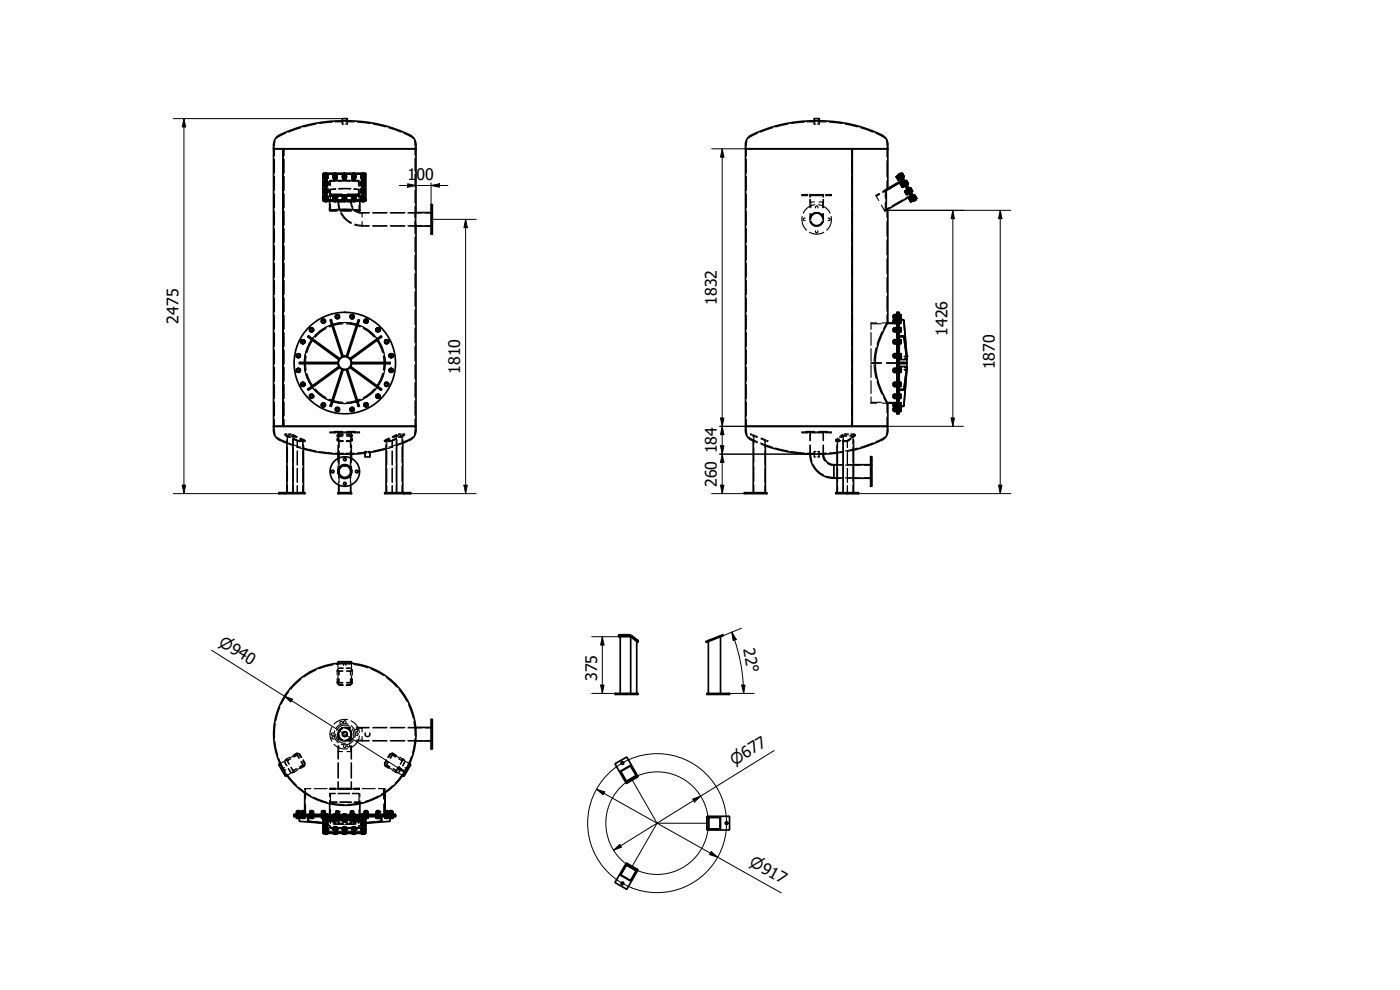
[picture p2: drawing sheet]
<svg xmlns="http://www.w3.org/2000/svg" width="420mm" height="297mm" viewBox="0 0 420 297" stroke-linecap="round" stroke-linejoin="round" font-family="sans-serif">
<defs><g id="words">
<g font-size="4.8">
<text x="122.3" y="54">1</text>
<text x="125" y="54">00</text>
<text x="215.1" y="91.5" transform="rotate(-90 215.1 91.5)">1832</text>
<text x="53.6" y="97.1" transform="rotate(-90 53.6 97.1)">2475</text>
<text x="284.4" y="100.7" transform="rotate(-90 284.4 100.7)">1426</text>
<text x="138.1" y="112.2" transform="rotate(-90 138.1 112.2)">1810</text>
<text x="298.6" y="110.9" transform="rotate(-90 298.6 110.9)">1870</text>
<text x="215.1" y="136" transform="rotate(-90 215.1 136)">184</text>
<text x="215.2" y="146.1" transform="rotate(-90 215.2 146.1)">260</text>
<text x="223.1" y="194.7" transform="rotate(79 223.1 194.7)">22°</text>
<text x="179.2" y="204.4" transform="rotate(-90 179.2 204.4)">375</text>
</g>
<g font-size="4.6">
<text x="65.4" y="193.5" transform="rotate(32 65.4 193.5)">⌀940</text>
<text x="220.4" y="229.8" transform="rotate(-32 220.4 229.8)">⌀677</text>
<text x="224.7" y="259.7" transform="rotate(29 224.7 259.7)">⌀917</text>
</g>
</g></defs>
<!-- layer: Hidden (ISO) -->
<g fill="none" stroke="#000" stroke-width=".34">
<path d="M90.2 38.4l-3.6 1.3M94.9 37.2l-3.8 .9M99.7 36.6l-3.9 .5M102.7 36.3v.3M102.7 36.9v.3h.5M102.8 35.6v.5M102.8 36.7v.5M103.2 36.6h-2.6M103.8 36.6h2.5M104.1 35.6v.5M104.1 36.7v.5M104.2 36.3v.3"/>
<path d="M104.2 36.9v.3h-.5M107.3 36.6l3.8 .5M112.1 37.2l3.7 .9M116.7 38.4l3.7 1.3M231.8 38.4l-3.6 1.3M236.5 37.2l-3.8 .9M241.3 36.6l-3.9 .5M244.3 36.3v.3M244.4 36.7l-.1 .5h.6M244.4 35.6v.5M244.8 36.6h-2.5M245.4 36.6h2.5"/>
<path d="M245.8 35.6v.5M245.8 36.7v.5M245.9 36.9v.3h-.5M245.9 36.3v.3M248.9 36.6l3.8 .5M253.7 37.2l3.7 .9M258.4 38.4l3.6 1.3M82.4 44.2v2.5M82.4 47.8v4.1M82.4 52.9v4.2M82.4 58.2v4.1M82.5 42.3l-.1 1.4"/>
<path d="M85.2 44.6v2.1M85.2 47.8v4.1M85.2 52.9v4.2M85.2 58.2v4.1M85.7 40l-2.6 1.4M96.9 52.3v.1M96.9 52.4v.2M97.1 52.2h2.6M97.1 55.3h.1M97.1 57.4v.1M97.1 59.6v.1M97.2 53.5v.2"/>
<path d="M97.2 53.2v.3M97.2 53.2v.1M97.2 53.4v.1M97.2 53v.2M97.2 55.9l.2 .2M97.2 55.7h.2M97.2 58l.2 .2M97.2 57.8l.2 .1M97.2 52.6v.1M97.2 55.1v.2M97.2 55.5v.2M97.2 57.3v.2"/>
<path d="M97.2 59.8v.3M97.3 52.7h.1M97.3 57.1h.1M97.3 55.1l-.1 .4 .6 .4-.6-.4v-.5v.6l.6 .3M97.3 57.2l-.1 .5 .6 .4-.6-.4v-.6a.64 .64 0 0 0 .6 .9 .64 .64 0 0 0 .6-.9l-.1 .7-.5 .3 .5-.3v-.6M97.3 59.4l-.1 .5 .6 .3-.6-.3v-.6v.6l.6 .4M97.4 54.7l.3-.2 .5 .2M97.4 54.6l.3-.2 .5 .3M97.4 56.8a.52 .52 0 0 1 .7-.1 .52 .52 0 0 1 .2 .7 .52 .52 0 0 1-.7 .2 .34 .34 0 0 0 0 .5 .34 .34 0 0 0 .5-.1 .3 .3 0 0 1-.5 .1 .3 .3 0 0 1 .2-.5M97.4 59l.6-.2 .2 .2M97.4 53.8l.1 .2M97.4 53.5l.1 .2"/>
<path d="M97.4 57.1v.4M97.4 59.5a.37 .37 0 0 0 .4 .5 .37 .37 0 0 0 .3-.5 .37 .37 0 0 1-.3 .5 .37 .37 0 0 1-.3-.5zM97.4 55.3l-.2 .1M97.4 55l-.2 .1M97.4 57.5l.1 .3h.5M97.4 57.5l-.2 .4M97.4 57.2l-.2 .1M97.4 59.7l.1 .2 .5 .1M97.4 59.7l-.2 .1M97.4 59.3l-.2 .4M97.4 59.8v.3l-.2-.1M97.4 52.7v.4"/>
<path d="M97.4 53.2v.3M97.4 54.9v.2M97.4 55.2v.5M97.4 57.6v.3M97.4 59.3v.3M97.4 54.5l-.2 .1M97.4 56.7l-.2 .1M97.4 58.9l-.2 .1M97.5 57.4a.37 .37 0 0 1 .3-.5 .37 .37 0 0 1 .3 .5M97.5 56.9a.42 .42 0 0 1 .5 .1 .42 .42 0 0 1 0 .6 .42 .42 0 0 1-.6 0zM97.5 59.6a.37 .37 0 0 1 .3-.5 .37 .37 0 0 1 .3 .5M97.5 59.4a.37 .37 0 0 1 .3-.5 .37 .37 0 0 1 .3 .5"/>
<path d="M97.5 53.1a.37 .37 0 0 1 .3-.5 .37 .37 0 0 1 .3 .5M97.5 57.5v.1a.41 .41 0 0 1 .5-.5 .41 .41 0 0 1 .1 .8M97.5 53.2v.1a.41 .41 0 0 1 .5-.5 .41 .41 0 0 1 .1 .7M97.5 57.3a.37 .37 0 0 0 .3 .6 .37 .37 0 0 0 .3-.6M97.5 53.7l.1 .1 .5-.1M97.5 53v.3l.3 .2M97.5 54h.2M97.5 53l-.1 .2M97.5 53h.2M97.5 53.7h.2M97.5 52.7l-.1 .2M97.5 55.4l.4 .2"/>
<path d="M97.5 57.5l.1 .3h.3M97.5 59.7l.4 .2M97.5 52.1h.1M97.5 52.2h.1M97.5 52.7v.1M97.5 53.4v.1M97.5 53.9v.1M97.5 55.4v.1M97.5 55.6v.1M97.5 57.8v.1M97.5 59.7v.1M97.5 59.9v.2"/>
<path d="M97.5 52.2l-.1 .2M97.5 54.7a.44 .44 0 0 1 .6 .4 .44 .44 0 0 1-.6 .3zM97.5 54.7a.33 .33 0 0 1 .6 0 .33 .33 0 0 1-.3 .5M97.5 56.9a.33 .33 0 0 1 .6 0 .33 .33 0 0 1-.3 .5M97.5 59.1a.33 .33 0 0 1 .6 0 .33 .33 0 0 1-.3 .5M97.5 52.6l-.4 .4 .4 .6M97.5 52.7l-.3 .5 .3 .4M97.5 53h.5M97.5 53l.3 .5M97.5 52.4l-.2 .2 .2 .5M97.5 52.3l-.2 .3 .2 .5M97.5 53.7h.5"/>
<path d="M97.6 56.2h.2M97.6 58.3l.2 .1M97.6 52.4a.33 .33 0 0 0 0 .6 .33 .33 0 0 0 .5-.3l.1 .4M97.6 54.4h.4M97.6 56.6h.4M97.6 58.8h.4M97.6 52.9a.36 .36 0 0 0 0 .6 .36 .36 0 0 0 .6-.3M97.6 52.8a.36 .36 0 0 0 0 .6 .36 .36 0 0 0 .6-.3M97.6 55.8l.2 .1M97.6 58l.2 .1M97.7 52.7h-.2M97.8 54.8l-.3 .1v.4"/>
<path d="M97.8 54.8l.5 .6M97.8 59.3l-.3 .2v.3M97.8 59.3l.4 .2-.1 .5M97.8 54.9l-.3 .2v.3M97.8 54.9l.3 .2v.3M97.8 55.3l.4 .1v.6M97.8 55.3l-.4 .1v.6M97.8 54.9l-.4 .2v.5M97.8 54.9l.4 .2v.5M97.8 55.1l-.2 .1M97.8 55.1l.2 .1M97.8 54.8l.2 .1"/>
<path d="M97.8 54.8l-.2 .1M97.8 57.4l.5 .3-.1 .4M97.8 57.4l-.5 .3 .1 .4M97.8 57.1l-.5 .2 .1 .5M97.8 57.1l.5 .2-.1 .5M97.8 57.3l-.2 .1M97.8 57.3l.2 .1M97.8 57l.2 .1M97.8 57l-.2 .1M97.8 59.6l.4 .2v.5M97.8 59.6l-.5 .3 .1 .4M97.8 59.3l-.4 .1v.5"/>
<path d="M97.8 59.3l.4 .1v.5M97.8 59.5l-.2 .1M97.8 59.5l.2 .1M97.8 59.2l.2 .1M97.8 59.2l-.2 .1M97.8 54.2h.1M97.8 54.3h.1M97.8 54.8v.1M97.8 55v.1M97.8 55.9v.1M97.8 56.1v.1M97.8 56.3v.2"/>
<path d="M97.8 57v.1M97.8 57.2v.1M97.8 58.1v.1M97.8 58.3v.1M97.8 58.5v.1M97.8 58.7h.1M97.8 59.2v.1M97.8 59.4v.1M97.9 52.2l.3 .2M97.9 53h.2M97.9 53.7h.2M97.9 52.7h.2"/>
<path d="M97.9 55.1l-.4 .3M97.9 57.3l-.4 .2M97.9 59.5l-.4 .2M98 53.2l.1 .2-.1 .4M98 53.2h-.3l-.3 .3M98 53.3l-.5 .2M98 53.3l.1 .3-.2 .1M98 55.1a.34 .34 0 0 0-.5 0 .34 .34 0 0 0 0 .5 .34 .34 0 0 0 .5 0M98 56.2h-.2M98 55.8l-.2 .1M98 57.3l-.4-.1-.2 .3M98 58.3l-.2 .1"/>
<path d="M98 58l-.2 .1M98 59.4l-.6 .3M98 53.7l.1-.3-.3-.2 .3 .2v.3M98 53.2l.3 .4-.3 .3M98 53.2h-.6l-.1 .3M98 52.8h-.5l-.2 .4M98 52.8l.3 .5-.3 .2M98.1 52.9l-.6 .1M98.1 54h-.2M98.1 53l.1 .2M98.1 52.7l.1 .2M98.1 55.7l-.5-.3h.4l.1 .3"/>
<path d="M98.1 55.7l-.5 .3h.3l.2-.3M98.1 57.9l-.5-.3h.4l.1 .3M98.1 57.9l-.4 .3 .4-.3M98.1 52.1h.1M98.1 52.2h.1M98.1 52.7v.1M98.1 53.2v.1M98.1 53.4v.1M98.1 53.7h.1M98.1 53.9v.1M98.1 55.4v.1M98.1 55.6v.1"/>
<path d="M98.1 57.5v.1M98.1 57.8v.1M98.1 59.7v.1M98.1 59.9v.2M98.1 52.9a.38 .38 0 0 0-.4-.5 .38 .38 0 0 0-.2 .6M98.1 59.7l.2 .1M98.1 54.5l.2 .1M98.1 56.7l.2 .1M98.1 58.9l.2 .1M98.2 54.9l-.1 .2a.37 .37 0 0 1-.3 .6 .37 .37 0 0 1-.3-.6M98.2 57.4l.1 .5M98.2 55l.1 .1"/>
<path d="M98.2 57.2l.1 .1M98.2 59.3l.1 .4M98.2 55.2l-.1 .5M98.2 57.1v.3M98.2 59.3v.3M98.2 54.7a.8 .8 0 0 1-.7 .9l.1 .4 .5-.1a.3 .3 0 0 1-.5 0 .3 .3 0 0 1 .2-.5M98.2 54.7v.4l-.4 .2M98.2 59a.63 .63 0 0 1-.7 .8v.4l.2 .2 .4-.2a.3 .3 0 0 1-.5 .1 .3 .3 0 0 1 .2-.5M98.2 59v.5l-.4 .2M98.2 53.8l-.1 .2M98.2 53.5l-.1 .2M98.3 52.7l-.2 .4h-.6"/>
<path d="M98.3 52.7h.1M98.3 57.1h.1M98.3 55.1v.6l-.5 .2M98.3 59.4v.7l-.5 .1M98.3 53l.1 .2M98.3 52.6l.1 .1M98.3 55.9l-.1 .2M98.3 55.7h-.2M98.3 58l-.1 .2M98.3 57.8l-.2 .1M98.3 55.1v.2M98.3 55.5v.2"/>
<path d="M98.3 57.3v.2M98.3 59.8v.3M98.4 53.2l-.4 .5-.5-.1M98.4 55l-.1 .7-.5 .2 .5-.3zM98.4 59.3l-.1 .7-.5 .2 .5-.2zM98.4 53.5l-.1 .2M98.4 53.2v.3M98.4 53.2v.1M98.4 53.4v.1M98.5 53.2l-.4 .5-.6-.1M98.5 55.3h.1M98.5 57.4v.1"/>
<path d="M98.5 59.6v.1M98.9 58.4l.1 .3h1.8M98.9 58.6h2.3M98.9 58.9h1.7M98.9 57v2M98.9 59.7v.7M99 54.3l-.1 1.4M99 58.5h8.9M99.1 54.3l.1 .1M99.2 58.2v.1M99.2 58v.1M99.2 58.4v.1"/>
<path d="M99.2 54.4v1.2M99.2 56.8v1.4M99.2 58.3v1.6M99.2 54.4v.2M99.2 54.3v.1M99.2 58.8h2M99.4 54.3l8.2 .1M99.4 54.2h8.3M99.4 58.4h.1M99.4 58.2h3.2M99.4 58.6h.1M99.4 58.4v.1"/>
<path d="M99.4 58.6v.1M99.7 52.4h-2.6M99.9 59.6v.1M100 52.8l-.1 .6 .7 .3M100 52.8a.64 .64 0 0 0 .6 .9 .64 .64 0 0 0 .6-.9M100 53.7l.2 .2M100 53v.2M100 53.3v.3M100 59.8v.3M100.1 52.7h.1M100.1 52.9l-.1 .5 .6 .3M100.1 59.4l-.1 .5 .6 .3-.7-.3 .1-.6-.1 .6 .7 .4"/>
<path d="M100.2 59l.6-.2 .2 .2M100.2 52.4a.48 .48 0 0 1 .8 .1 .48 .48 0 0 1-.4 .7 .47 .47 0 0 0 .4-.8 .47 .47 0 0 0-.8 .1zM100.2 59.5a.38 .38 0 0 0 .4 .5 .38 .38 0 0 0 .3-.5 .37 .37 0 0 1-.3 .5 .37 .37 0 0 1-.4-.5zM100.2 53.2l.1 .2 .5 .1M100.2 52.8l-.2 .1M100.2 52.7v.8h-.2M100.2 59.7l.1 .2 .5 .1M100.2 59.3l-.2 .4M100.2 58.4v.1M100.2 58.6v.1M100.2 59.3v.3M100.2 52.4h-.2"/>
<path d="M100.2 58.9l-.2 .1M100.2 59.6a.4 .4 0 0 1 .5-.5 .4 .4 0 0 1 .3 .6l.1 .1M100.2 53.1a.37 .37 0 0 1 .4-.5 .37 .37 0 0 1 .3 .5M100.2 52.6a.42 .42 0 0 1 .6 0 .42 .42 0 0 1 0 .6 .42 .42 0 0 1-.6 0zM100.2 53.2l.2 .2h.3M100.2 53.2h-.2M100.2 59.7l.5 .2M100.2 59.7l-.2 .1M100.2 59.7v.4l-.2-.1M100.3 52.6a.33 .33 0 0 1 .6-.1 .33 .33 0 0 1-.3 .5M100.3 59.1a.33 .33 0 0 1 .6 0 .33 .33 0 0 1-.3 .5M100.4 54h.2"/>
<path d="M100.4 52.3h.4M100.4 58.8h.4M100.4 53.3l.5 .2zM100.4 53.6l.2 .1M100.4 59.8l.5 .2zM100.6 58.9l.4 .3-.1 .2M100.6 58.9l-.4 .3v.2M100.6 59.3l-.4 .2v.3M100.6 59.3l.3 .2v.3M100.6 52.8l-.4 .2v.3M100.6 52.8l.4 .2-.1 .3M100.6 53.2a.34 .34 0 0 0-.3 .5 .34 .34 0 0 0 .6 0"/>
<path d="M100.6 53.2a.29 .29 0 0 0-.3 .5 .29 .29 0 0 0 .5 0M100.6 59.8a.29 .29 0 0 0-.3 .4 .29 .29 0 0 0 .5 0M100.6 53.1l.4 .2v.4M100.6 53.1l-.5 .2 .1 .4M100.6 52.7l-.5 .2 .1 .5M100.6 52.7l.4 .2v.5M100.6 52.9l-.2 .2M100.6 52.9l.2 .2M100.6 52.6l.2 .1M100.6 52.6l-.2 .1M100.6 59.6l.5 .3-.1 .4M100.6 59.6l-.5 .3 .1 .4"/>
<path d="M100.6 59.3l-.4 .1v.5M100.6 59.3l.4 .1v.5M100.6 59.5l-.2 .1M100.6 59.5l.2 .1M100.6 59.2l.2 .1M100.6 59.2l-.2 .1M100.6 52v.2M100.6 52.6v.1M100.6 52.9h.1M100.6 53.7v.1M100.6 54h.1M100.6 58.5v.1"/>
<path d="M100.6 58.7h.1M100.6 59.2v.1M100.6 59.4v.1M100.6 54.1h-1.7v.2h1.7M100.7 52.9l-.5 .3M100.7 59.5l-.5 .2M100.8 52.9h-.5l-.1 .3M100.8 54h-.2M100.8 53.6l-.2 .1M100.8 59.4l-.6 .3M100.8 56.8l-1.9 .2M100.8 56.6l-1.9 .2"/>
<path d="M100.9 53.5l-.5 .2M100.9 59.7v.4M100.9 52.7v.3a.37 .37 0 0 1-.3 .5 .37 .37 0 0 1-.4-.5M100.9 53.5l-.1 .3h-.4M100.9 52.2h4.9M100.9 59.3v.2M100.9 58.9l.2 .1M101 52.8l.1 .1M101 59.3l.1 .4M101 52.7v.1M101 52.9v.2M101 59.3v.3"/>
<path d="M101 59a.63 .63 0 0 1-.7 .8l-.1 .4 .3 .2 .4-.2M101 59v.5l-.4 .2M101.1 52.7h.1M101.1 59.4l-.1 .7-.4 .1M101.1 53.7l-.1 .2M101.1 53.2h-.2v.3M101.1 53.5h-.2M101.1 53v.2M101.1 53.3v.3M101.1 59.8v.3M101.2 52.8l-.1 .7-.5 .2 .5-.2v-.6M101.2 59.3l-.1 .7-.5 .2 .5-.1z"/>
<path d="M101.3 59.6v.1M101.4 58.4v.1M101.4 58.6v.1M101.4 58.4v.7M101.4 59.8v.8M101.5 58.6h4M101.5 58.9h3.4M101.6 58.4v.7M101.6 59.8v.8M101.6 56.7h3.7M101.6 56.6h3.7M101.7 58.7h3.5"/>
<path d="M102 58.8h3.5M102.7 59.6v.1M102.8 52.8l-.1 .6 .7 .3M102.8 52.8a.64 .64 0 0 0 .6 .9 .64 .64 0 0 0 .6-.9M102.8 53.7l.2 .2M102.8 53.5h.2M102.8 53v.2M102.8 53.3v.3M102.8 59.8v.3M102.9 52.7h.1M102.9 59.4l-.1 .5 .6 .3-.7-.3 .1-.6-.1 .6 .7 .4M103 59l.5-.2 .3 .2"/>
<path d="M103 52.4a.48 .48 0 0 1 .8 .1 .48 .48 0 0 1-.4 .7 .47 .47 0 0 0 .4-.8 .47 .47 0 0 0-.8 .1zM103 52.8a.49 .49 0 0 0-.2 .6 .49 .49 0 0 0 .6 .3M103 59.5a.37 .37 0 0 0 .4 .5 .37 .37 0 0 0 .3-.5 .37 .37 0 0 1-.4 .5 .37 .37 0 0 1-.3-.5zM103 53.2l.1 .2 .4 .1-.4-.3M103 59.7l.1 .2 .4 .1-.4-.3M103 59.3l-.2 .4M103 52.7v.4M103 59.3v.3M103 52.4h-.2M103 58.9l-.2 .1M103 59.6a.4 .4 0 0 1 .5-.5 .4 .4 0 0 1 .3 .6l.1 .1M103 59.4a.37 .37 0 0 1 .4-.5 .37 .37 0 0 1 .3 .5"/>
<path d="M103 53.1a.37 .37 0 0 1 .4-.5 .37 .37 0 0 1 .3 .5M103 52.6a.42 .42 0 0 1 .6 0 .42 .42 0 0 1 0 .6 .42 .42 0 0 1-.6 0zM103 53a.37 .37 0 0 0 .4 .5 .37 .37 0 0 0 .3-.5M103 53.2h-.2M103 59.7l-.2 .1M103.1 53.7h.6M103.1 52.6a.33 .33 0 0 1 .6-.1 .33 .33 0 0 1-.3 .5M103.1 59.1a.33 .33 0 0 1 .6 0 .33 .33 0 0 1-.3 .5M103.1 53.2v.1M103.1 53.4v.1M103.1 58.4v.1M103.1 58.6v.1"/>
<path d="M103.1 59.7v.1M103.1 59.9v.2M103.1 53.7h.5M103.2 54h.2M103.2 52.3h.3M103.2 58.8h.3M103.2 53.6l.2 .1M103.4 59.3l-.4 .2v.5h-.2M103.4 59.3l.3 .2v.3M103.4 52.8l-.4 .2v.5M103.4 52.8l.4 .2-.1 .3 .2-.1M103.4 53.2l-.4 .3 .1 .2"/>
<path d="M103.4 53.2l-.3 .2v.3M103.4 59.8l-.3 .1v.3M103.4 53.1l.4 .2v.4M103.4 53.1l-.5 .2 .1 .4M103.4 52.7l-.5 .2 .1 .5M103.4 52.7l.4 .2v.5M103.4 52.9l-.2 .2M103.4 52.9l.1 .2M103.4 52.6l.1 .1M103.4 52.6l-.2 .1M103.4 59.6l.5 .3-.1 .4M103.4 59.6l-.5 .3 .1 .5"/>
<path d="M103.4 59.3l-.4 .1v.5M103.4 59.3l.4 .1v.5M103.4 59.5l-.2 .1M103.4 59.5l.1 .1M103.4 59.2l.1 .1M103.4 59.2l-.2 .1M103.4 52v.2M103.4 52.6v.1M103.4 52.9h.1M103.4 53.7v.1M103.4 54h.1M103.4 58.5v.1"/>
<path d="M103.4 58.7h.1M103.4 59.2v.1M103.4 59.4v.1M103.5 52.9l-.4 .3M103.5 59.5l-.4 .2M103.5 52.9h-.4l-.1 .3M103.5 54h-.1M103.5 53.6l-.1 .1M103.5 59.4l-.5 .3M103.7 53.5l-.1-.2h-.4a.33 .33 0 0 1 .5 0 .33 .33 0 0 1 0 .5 .33 .33 0 0 1-.5 0M103.7 53.5l-.5 .2M103.7 53.4v.1"/>
<path d="M103.7 59.7v.1M103.7 59.9v.2M103.8 52.8l.2 .5-.6 .4 .5-.2 .1-.7M103.8 59.3l.1 .4M103.8 52.7v.4M103.8 53.2v.3M103.8 59.3v.3M103.8 59.8v.2M103.8 52.4h.1M103.8 58.9l.1 .1M103.8 59a.63 .63 0 0 1-.7 .8v.4M103.8 59v.5l-.4 .2"/>
<path d="M103.8 58.4v.1M103.8 58.6v.1M103.9 52.7h.1M103.9 59.4l-.1 .7-.4 .1M103.9 53.7l-.1 .2M103.9 53.5h-.2M103.9 53v.2M103.9 53.3v.3M103.9 59.8v.3M104 59.3l-.1 .7-.5 .2 .5-.1zM104.1 59.6v.1M105.4 58.4v.7"/>
<path d="M105.4 59.8v.8M105.5 59.6v.1M105.5 58.4v.7M105.5 59.8v.8M105.5 58.4v.1M105.5 58.6v.1M105.6 52.8l-.1 .6 .7 .3M105.6 52.8a.64 .64 0 0 0 .6 .9 .64 .64 0 0 0 .6-.9M105.6 53.7l.2 .2M105.6 53v.2M105.6 53.3v.3M105.6 59.8v.3"/>
<path d="M105.7 52.7h.1M105.7 59.4v.7l.5 .1-.7-.3 .1-.6-.1 .6 .7 .4M105.7 58.9h1.9M105.7 59l.6-.2 .3 .2M105.7 58.6h1.8M105.8 52.4a.48 .48 0 0 1 .8 .1 .48 .48 0 0 1-.4 .7 .47 .47 0 0 0 .4-.8 .47 .47 0 0 0-.9 .1zM105.8 52.8a.49 .49 0 0 0-.2 .6 .49 .49 0 0 0 .6 .3M105.8 53.2l.1 .2 .4 .1-.4-.3M105.8 59.7l.1 .2 .4 .1-.4-.3M105.8 59.3l-.2 .4M105.8 52.7v.4M105.8 53.2v.3"/>
<path d="M105.8 59.3v.3M105.8 59.8v.2M105.8 52.4h-.2M105.8 58.9l-.2 .1M105.8 59.4a.37 .37 0 0 1 .4-.5 .37 .37 0 0 1 .3 .5M105.8 53.1a.37 .37 0 0 1 .4-.5 .37 .37 0 0 1 .3 .5M105.8 52.6a.42 .42 0 0 1 .6 0 .42 .42 0 0 1 0 .6 .42 .42 0 0 1-.6 0zM105.8 53a.37 .37 0 0 0 .4 .5 .37 .37 0 0 0 .3-.5M105.8 59.5a.36 .36 0 0 0 .3 .5 .36 .36 0 0 0 .4-.5 .37 .37 0 0 1-.4 .5 .37 .37 0 0 1-.3-.5zM105.8 53.2h-.2M105.8 52.4h-4.9h.2M105.9 52.6a.33 .33 0 0 1 .5-.1 .33 .33 0 0 1-.2 .5"/>
<path d="M105.9 59.1a.33 .33 0 0 1 .5 0 .33 .33 0 0 1-.2 .5M105.9 53.4l-.3 .1M105.9 59.9l-.3 .1M105.9 59.7v.1M106 54h.2M106 52.3h.3M106 53.6l.2 .1M106.2 59.3l-.4 .2v.3M106.2 59.3l.3 .2 .1 .5M106.2 52.8l-.3 .1v.3M106.2 52.8l.4 .2v.5M106.2 53.2a.33 .33 0 0 0-.3 .5 .33 .33 0 0 0 .6 0"/>
<path d="M106.2 53.2a.29 .29 0 0 0-.3 .5 .29 .29 0 0 0 .5 0M106.2 59.8a.29 .29 0 0 0-.3 .4 .29 .29 0 0 0 .5 0M106.2 53.1l.4 .2v.4M106.2 53.1l-.5 .2v.4M106.2 52.7l-.5 .2v.5M106.2 52.7l.4 .2v.5M106.2 52.9l-.2 .2M106.2 52.9l.1 .2M106.2 52.6l.1 .1M106.2 52.6l-.2 .1M106.2 59.6l.5 .3-.1 .5M106.2 59.6l-.5 .3v.5"/>
<path d="M106.2 59.3l-.5 .1v.5M106.2 59.3l.4 .1v.5M106.2 59.5l-.2 .1M106.2 59.5l.1 .1M106.2 59.2l.1 .1M106.2 59.2l-.2 .1M106.2 52v.2M106.2 52.6v.1M106.2 52.9h.1M106.2 53.7v.1M106.2 54h.1M106.2 58.5v.1"/>
<path d="M106.2 58.7h.1M106.2 59.2v.1M106.2 59.4v.1M106.2 56.8l1.8 .2M106.2 56.6l1.8 .2M106.3 58.6l1.7 .1M106.3 52.9l-.4 .3M106.3 59.5l-.4 .2M106.3 52.9h-.4l-.1 .3M106.3 54h-.1M106.3 53.6l-.1 .1M106.3 59.4l-.5 .3"/>
<path d="M106.5 53.5l-.1-.2h-.4l.3-.1 .3 .3M106.5 53.5l-.5 .2M106.5 53.2v.1M106.5 53.4v.1M106.5 59.7v.1M106.5 59.9v.2M106.5 59.6a.41 .41 0 0 0-.4-.5 .41 .41 0 0 0-.4 .6l-.1 .1M106.5 59.7l.2 .1M106.6 52.8l.2 .5-.6 .4 .6-.3v-.6M106.6 53.5l-.2 .3h-.4M106.6 52.7l-.1 .5h.2M106.6 59.3l.1 .4"/>
<path d="M106.6 59.3v.3M106.6 52.4h.1M106.6 58.9l.1 .1M106.6 59a.63 .63 0 0 1-.7 .8l-.1 .3 .3 .3 .4-.2M106.6 59v.5l-.4 .2M106.7 52.7h.1M106.7 59.4l-.1 .7-.4 .1M106.7 53.7l-.1 .2M106.7 53.5h-.2M106.7 53v.2M106.7 53.3v.3M106.7 58.4v.1"/>
<path d="M106.7 58.6v.1M106.7 59.8v.3M106.8 59.3v.6l-.6 .3 .6-.3zM106.8 59.6v.1M107.1 52.2h2.6M107.1 52.4h2.6M107.3 54.3h.1M107.3 54.1l.1 .1M107.4 58.4h-.1M107.4 58.2h-3.3M107.5 58.6l.2 .1M107.5 58.4v.1"/>
<path d="M107.5 58.6v.1M107.5 54.4l.1 .2M107.5 54.3l.1 .1M107.6 56.8l-.1 1.5M107.6 58l-.1 .1M107.6 54.4v1.2M107.7 59v.1M107.7 54.5v1.4M107.7 57.3l.1 1.3M107.7 58.6v1.5M107.9 58.8l.1 .3M107.9 54.3l.1 1.6"/>
<path d="M108 57.3l-.1 1.4h-1.8M108 58.7l-2 .1M108 58.8v.5M108 59.8v.6M108.3 59.6v.1M108.3 57.4v.1M108.3 55.3h.1M108.4 52.8l-.1 .6 .7 .3M108.4 52.8a.64 .64 0 0 0 .6 .9 .64 .64 0 0 0 .6-.9M108.4 53.7l.2 .2M108.4 58l.2 .2M108.4 57.8l.2 .1"/>
<path d="M108.4 55.9l.2 .2M108.4 55.7h.2M108.4 53v.2M108.4 53.3v.3M108.4 55.1v.2M108.4 55.5v.2M108.4 57.3v.2M108.4 59.8v.3M108.5 52.7h.1M108.5 57.1h.1M108.5 52.9v.6l.5 .2M108.5 59.4v.7l.5 .1-.7-.3 .1-.6-.1 .6 .7 .4"/>
<path d="M108.5 57.2v.6l.5 .3-.7-.4 .1-.6a.64 .64 0 0 0 .6 .9 .64 .64 0 0 0 .6-.9v.6l-.6 .4 .5-.3v-.6M108.5 55.1v.6l.5 .2-.7-.4 .1-.5-.1 .6 .7 .3M108.5 59l.6-.2 .3 .2M108.5 56.8a.52 .52 0 0 1 .7-.1 .52 .52 0 0 1 .2 .7 .52 .52 0 0 1-.6 .2 .34 .34 0 0 0 0 .5 .34 .34 0 0 0 .5-.1 .3 .3 0 0 1-.6 .1 .3 .3 0 0 1 .3-.5M108.5 54.7l.3-.2 .6 .2M108.5 54.6l.4-.2 .5 .3M108.6 52.4a.48 .48 0 0 1 .8 .1 .48 .48 0 0 1-.4 .7 .47 .47 0 0 0 .4-.8 .47 .47 0 0 0-.9 .1zM108.6 57.1v.4M108.6 53.2l.2 .3 .3-.1h-.4v-.2M108.6 52.8l-.2 .1M108.6 59.7l.3 .3 .2-.1-.3 .1-.1-.3M108.6 59.3l-.2 .4"/>
<path d="M108.6 57.5l.1 .3h.4M108.6 57.2l-.2 .1M108.6 55l-.2 .1M108.6 52.7v.4M108.6 53.2v.3M108.6 54.9v.2M108.6 55.2v.5M108.6 57.6v.3M108.6 59.3v.3M108.6 59.8v.2M108.6 52.4h-.2M108.6 58.9l-.2 .1"/>
<path d="M108.6 56.7l-.2 .1M108.6 54.5l-.2 .1M108.6 57.4a.37 .37 0 0 1 .4-.5 .37 .37 0 0 1 .3 .5M108.6 56.9a.44 .44 0 0 1 .7 .4 .44 .44 0 0 1-.6 .4zM108.6 59.4a.37 .37 0 0 1 .4-.5 .37 .37 0 0 1 .3 .5M108.6 53.1a.37 .37 0 0 1 .4-.5 .37 .37 0 0 1 .3 .5M108.6 53a.37 .37 0 0 0 .4 .5 .37 .37 0 0 0 .3-.5M108.6 59.5a.36 .36 0 0 0 .3 .5 .36 .36 0 0 0 .4-.5 .37 .37 0 0 1-.4 .5 .37 .37 0 0 1-.3-.5zM108.6 57.3a.37 .37 0 0 0 .4 .6 .37 .37 0 0 0 .3-.6M108.6 53.2h-.2M108.6 57.5l-.2 .1v.3M108.6 55.2l.5-.1a.3 .3 0 0 0-.4 .3 .3 .3 0 0 0 .4 .2h-.4z"/>
<path d="M108.7 54.7a.44 .44 0 0 1 .6 .4 .44 .44 0 0 1-.7 .3zM108.7 57.5l-.1 .1a.37 .37 0 0 1 .4-.5 .37 .37 0 0 1 .3 .5v.3M108.7 52.6a.33 .33 0 0 1 .5-.1 .33 .33 0 0 1-.2 .5M108.7 59.1a.33 .33 0 0 1 .5 0 .33 .33 0 0 1-.2 .5M108.7 56.9a.33 .33 0 0 1 .5 0 .33 .33 0 0 1-.2 .5M108.7 54.7a.33 .33 0 0 1 .5 0 .33 .33 0 0 1-.2 .5M108.7 53.4l-.3 .1M108.7 59.9l-.3 .1M108.7 57.5l.1 .3h.3M108.7 55.4v.1M108.7 55.6v.1M108.7 57.8v.1"/>
<path d="M108.7 59.7v.1M108.7 52.5a.45 .45 0 0 1 .6 .4 .45 .45 0 0 1-.6 .4zM108.8 52.3h.3M108.8 58.8h.3M108.8 56.6h.3M108.8 54.4h.3M108.8 54h.2M108.8 53.6l.2 .1M108.8 58.3l.2 .1M108.8 58l.2 .1M108.8 56.2h.2M108.8 55.8l.2 .1"/>
<path d="M109 54.8h-.3l-.3 .6M109 54.8h.2l.3 .6M109 54.9l-.4 .2v.3M109 54.9l.3 .2v.3M109 59.3l-.4 .2v.3M109 59.3l.3 .2v.5M109 52.8l-.3 .1v.3M109 52.8l.3 .2v.5M109 53.2a.33 .33 0 0 0-.3 .5 .33 .33 0 0 0 .6 0 .3 .3 0 0 1-.6 0 .3 .3 0 0 1 .3-.5M109 53.1l.4 .2v.4M109 53.1l-.5 .2v.4M109 52.7l-.5 .2v.5"/>
<path d="M109 52.7l.4 .2v.5M109 52.9l-.2 .2M109 52.9l.1 .2M109 52.6l.2 .1M109 52.6l-.2 .1M109 59.6l.5 .3-.1 .4M109 59.6l-.5 .3v.4M109 59.3l-.5 .1v.5M109 59.3l.4 .1v.5M109 59.5l-.2 .1M109 59.5l.1 .1M109 59.2l.2 .1"/>
<path d="M109 59.2l-.2 .1M109 57.4l.4 .3v.4M109 57.4l-.5 .3v.4M109 57.1l-.5 .2v.5M109 57.1l.4 .2v.5M109 57.3l-.2 .1M109 57.3l.1 .1M109 57l.2 .1M109 57l-.2 .1M109 55.3l.4 .1v.6M109 55.3l-.5 .1v.6M109 54.9l-.5 .2v.5"/>
<path d="M109 54.9l.4 .2v.5M109 55.1l-.2 .1M109 55.1l.1 .1M109 54.8l.2 .1M109 54.8l-.2 .1M109 52v.2M109 52.6v.1M109 52.9h.1M109 53.7v.1M109 54h.1M109 54.2h.1M109 54.3h.1"/>
<path d="M109 54.8v.1M109 55v.1M109 55.9v.1M109 56.1v.1M109 56.3v.2M109 57v.1M109 57.2v.1M109 58.1v.1M109 58.3v.1M109 58.5v.1M109 58.7h.1M109 59.2v.1"/>
<path d="M109 59.4v.1M109.1 52.9l-.4 .3M109.1 52.9h-.4l-.1 .3M109.1 53.6l-.1 .1M109.1 59.5l-.4 .2M109.1 59.4l-.5 .3M109.1 57.3h-.3l-.1 .2M109.1 57.3l-.3-.1-.2 .3M109.1 58l-.1 .1M109.1 55.8l-.1 .1M109.2 54h-.2M109.2 58.3l-.2 .1"/>
<path d="M109.2 56.2h-.2M109.3 53.5l-.1-.2h-.4l.3-.1 .2 .3M109.3 53.5l-.5 .2M109.3 57.9l-.5-.3h.3l.2 .3M109.3 57.9l-.5 .3 .5-.3M109.3 55.7l-.5-.3 .5 .3M109.3 55.7l-.5 .3h.3l.2-.3M109.3 53.2v.1M109.3 53.4v.1M109.3 55.4v.1M109.3 55.6v.1M109.3 57.5v.1"/>
<path d="M109.3 57.8v.1M109.3 59.7v.1M109.3 59.9v.2M109.3 59.6a.4 .4 0 0 0-.4-.5 .4 .4 0 0 0-.3 .6l-.2 .1M109.3 59.7l.2 .1M109.3 57.4l.2 .5M109.3 54.9v.2a.37 .37 0 0 1-.3 .6 .37 .37 0 0 1-.4-.6M109.3 53.5l-.1 .3h-.4M109.3 52.7v.5h.2M109.3 52.8l.2 .1M109.3 59.3l.2 .4M109.3 57.2l.2 .1"/>
<path d="M109.3 55l.2 .1M109.3 55.2v.5M109.3 57.1v.3M109.3 59.3v.3M109.3 52.4h.2M109.3 58.9l.2 .1M109.3 56.7l.2 .1M109.3 54.5l.2 .1M109.4 59a.63 .63 0 0 1-.7 .8l-.1 .3 .3 .3 .4-.2a.3 .3 0 0 1-.5 .1 .3 .3 0 0 1 .2-.5M109.4 59v.5l-.4 .2M109.4 54.7a.8 .8 0 0 1-.8 .9l.2 .4 .5-.1a.3 .3 0 0 1-.5 0 .3 .3 0 0 1 .2-.5M109.4 54.7v.4l-.4 .2"/>
<path d="M109.5 52.7h.1M109.5 57.1h.1M109.5 59.4l-.1 .7-.4 .1M109.5 55.1l-.1 .6-.4 .2M109.5 53.7l-.2 .2M109.5 53.5h-.2M109.5 58l-.2 .2M109.5 57.8l-.2 .1M109.5 55.9l-.2 .2M109.5 55.7h-.2M109.5 53v.2M109.5 53.3v.3"/>
<path d="M109.5 55.1v.2M109.5 55.5v.2M109.5 57.3v.2M109.5 59.8v.3M109.6 52.8v.6l-.6 .3 .5-.2v-.6M109.6 59.3v.6l-.6 .3 .6-.3zM109.6 55v.6l-.6 .3 .6-.4zM109.6 59.6v.1M109.6 57.4v.1M109.6 55.3h.1M109.8 52.3v.1M109.8 52.4v.2"/>
<path d="M121.2 40l2.6 1.4M124.4 42.3l.1 1.4M124.5 44.2v2.4M124.5 47.5v3.8M124.5 52.3v3.8M124.5 57.1v3.8M224 44.2v2.5M224 47.8v4.1M224 52.9v4.2M224 58.2v4.1M224.2 42.3l-.2 1.4M227.3 40l-2 .9-.6 .5"/>
<path d="M240.7 58.6l1.7 .1M241.1 58.4v.1M241.1 58.6v.1M241.9 58.4v.1M241.9 58.6v.1M242.4 58.4l-1.7 .1M243 59.8v.8h1.4M243 58.4v.7M243.2 58.4v.7M243.2 59.8v.8M243.3 58.7h3.5M243.3 58.4h3.5"/>
<path d="M244.7 58.4v.1M244.7 58.6v.1M245.5 58.4v.1M245.5 58.6v.1M247 58.4v.7M247 59.8v.8M247.1 59.8v.8h-1.3M247.1 58.4v.7M247.7 58.4l1.8 .1M248.3 58.4v.1M248.3 58.6v.1M249.1 58.4v.1"/>
<path d="M249.1 58.6v.1M249.5 58.6l-1.8 .1M255.6 44.6v2.1M255.6 47.8v4.1M255.6 52.9v4.2M255.6 58.2v4.1M262.9 40l2.6 1.4M262.9 58.8l1-.5-.9 .6 .7 1.3M263.9 58l-1 .7M265.8 56.9l-.1 2.6M265.9 56.8l-1 .6M266 42.3l.2 1.4"/>
<path d="M266 57.1l-1 .6M266.2 44.2v2.9M266.2 48.2v4.9M266.2 54.3v2.4M269 53l.1 .1M269.1 53.2h.1M269.1 53.2l.1 .3M269.1 53.2l.1 .2M269.2 53.2v.2M269.2 53.2l.1 .2M269.3 53.6l.4 .1-.2 .1zM269.3 53.1l-.1 .1"/>
<path d="M269.4 53.6l.1 .2M269.5 53.8h.1M269.5 53.9l.1 .1M269.6 52.9l-.5 .3M269.6 52.7l.1 .1M269.7 52.9l.1 .2zM269.7 52.9h.1M269.7 52.8h.1M269.7 52.9l-.2 .1M269.8 52.8h.1M270 53.3v.2zM270 52.7l-.2 .1"/>
<path d="M270 53.5l-.5 .3M270 53.5h.1M270 53.5l-.2 .1M270.1 53.5h.1M270.1 53.6l.1 .1M270.3 52.4l-.3 .2 .3-.1M270.3 53.4l-.2 .1M270.4 55.4l.1 .2M270.4 55.4h.1M270.6 55.3l-.2 .1M270.6 52.4h.1M270.6 53.2l-.2 .1"/>
<path d="M270.7 56h.1M270.8 52.1h.1M270.8 53.1l-.4 .2M270.8 52.2l.1 .1M270.8 52.3h.1M270.8 54.3h-.1M270.8 55.1l-.4 .3M270.9 60l-3.1 1.8M270.9 55.9l-.2 .1M271 52.4l.1 .2M271 52.9l-.2 .1M271 55.1l-.2 .1"/>
<path d="M271.1 54.1l-.2 .1M271.1 52.7l.1 .1M271.2 54.9l-.2 .1 .1 .3M271.2 52.8l-.1 .1M271.2 55.4l.1 .2M271.2 55.7l-.4 .3-.2-.2 .1 .2M271.3 52.9h.1M271.3 52.9v.1M271.3 55.6l.1 .1M271.3 55.6l-.2 .1M271.4 55.7h.1M271.4 55.6h.1"/>
<path d="M271.5 54.7l-.2 .1M271.6 55.5l-.1 .1M271.6 57.6h.1M271.7 57.6v.2M271.7 54.6h-.1M271.7 54.6l-.4 .2M271.9 58v.2M271.9 57.5l-.2 .1M271.9 57.9v.3M272 55.3l.1-.1-.4 .3 .2-.1M272 57.4l.2-.2 .1 .2M272.1 57.3l-.4 .3 .1 .1"/>
<path d="M272.2 57.2h.1M272.5 57.1h-.2M272.5 57.9l-.6 .3M272.5 57.6v.2M272.5 57.8l-.1 .1M272.8 57.7l-.3 .1M272.8 59.8h.1M272.9 59.7l.1 .3M272.9 59.7l.1 .2M272.9 59.8l.1 .2M273 56.8h-.1M273 56.8l-.5 .2 .3-.1"/>
<path d="M273.1 59.7l-.2 .1M273.2 58.4h-.1M273.2 58.6l-1.5 .9M273.3 57.5l-.3 .1h.2M273.3 59.5l.2-.1 .1 .2M273.3 59.5l-.4 .2M273.4 58.2l-.1 .1M273.5 59.3v.1M273.7 59.3h-.1M273.7 59.8l-.1 .3M274.1 59.9l-.2 .1M274.2 59l-.4 .2 .2-.2"/>
<path d="M274.2 58.9v.1M274.4 59.7l-.2 .1M274.5 59.7l-.3 .1M82.4 63.4v4.1M82.4 68.6v4.2M82.4 73.8v4.2M82.4 79v4.2M85.2 63.4v4.1M85.2 68.6v4.2M85.2 73.8v4.2M85.2 79v4.2M97.2 60.2l.2 .2"/>
<path d="M97.6 60.2l.2 .1M97.8 60.3v.1M98 60.2l-.2 .1M98.1 60.1l-.5-.3h.3l.2 .3M98.1 60.1l-.5 .2 .4 .1 .1-.3M98.3 60l-.2 .1M98.3 60.2l-.1 .2M99.2 61.4v1.6M99.3 63.3l1.9 .1M99.4 63.1h1.8M100 60.2l.2 .2M100.4 60.3l.5-.2-.1 .3z"/>
<path d="M100.4 60.2l.2 .1M100.6 60.3v.1M100.8 63.1l-1.9 .2 .1-.2 .1 .1M100.8 60.2l-.2 .1M101.1 60l-.2 .1M101.1 60.2l-.1 .2M101.4 60.6l.4 2.3M101.4 60.6h1.4M101.6 63h3.7M101.7 60.6l.3 2.2M102 63.1h3.5M102 63.4h3.5"/>
<path d="M102.2 63.9l1.3 1.8 1.9 1.3M102.4 63.8l1.4 1.9 1.7 1.1M102.8 60.2v.1M102.8 60.3h.1M103.1 60.2l.2 .2 .4-.2M103.1 60.2h.5M103.2 60.2l.2 .1M103.4 60.3v.1M103.5 60.2l-.1 .1M103.7 60.1l-.5-.3 .6 .3M103.7 60.1l-.5 .2 .3 .1 .3-.3M103.8 60.4h.1"/>
<path d="M103.9 60.3h.1M103.9 60l-.2 .1M103.9 60.2v.1M104.1 60.6h1.4M105.2 60.6l.2 1 .5 1M105.5 60.6l.4 1.6M105.6 60.2v.1M105.6 60.3h.1M106 60.2l.2 .1M106.2 60.3v.1M106.2 63.1l1.8 .2M106.3 63.1h1.7v.3h-1.7"/>
<path d="M106.3 60.2l-.1 .1M106.4 67.5l2.3 .3M106.5 60.1l-.5-.3 .6 .3M106.5 60.1l-.5 .2 .3 .1 .3-.3M106.5 67.3l2.2 .3M106.6 63.4l1.1 .5 1 .1M106.7 60.3h.1M106.7 60l-.2 .1M106.7 60.2v.1M107.1 63.4l1.6 .4M107.7 61.6v1.5M108.4 60.2l.1 .2"/>
<path d="M108.7 63.8h2.1M108.7 63.8v1.3M108.7 66.5v1.3M108.7 63.9h2.1M108.7 67.7h2.1M108.7 67.8h2.1M108.8 60.2l.2 .1M109 60.3v.1M109.1 60.2l-.1 .1M109.3 60.1l-.5-.3 .5 .3M109.3 60.1l-.5 .2 .3 .1 .2-.3M109.5 60l-.2 .1"/>
<path d="M109.5 60.2l-.1 .2M111.8 63.9h4.2M111.8 67.7h4.2M111.9 63.8h4.3M111.9 67.8h4.3M117.1 63.9h4.2M117.1 67.7h4.2M117.3 63.8h4.3M117.3 67.8h4.3M122.4 63.9h4.2M122.4 67.7h4.2M122.7 63.8h2.1"/>
<path d="M122.7 67.8h2.1M124.5 66.5v1.4M124.5 61.8v3.3M124.5 67.9v2.2M124.5 71.1v4.4M124.5 76.6v4.4M124.5 67.9h.1M124.8 67.9h.1M127.6 63.9h2.2M127.6 67.7h2.2M129.4 67.9h.1M129.4 63.7h.1"/>
<path d="M129.4 65.4h.1M129.4 66.2h.1M129.4 61.8h.1M129.4 62.6h.1M129.4 69.1h.1M129.4 69.8h.1M129.4 67.8h.1M129.6 67.9h.2M129.6 63.7h.2M129.6 65.4h.2M129.6 66.2h.2M129.6 61.8h.2"/>
<path d="M129.6 62.6h.2M129.6 69.1h.2M129.6 69.8h.2M129.6 67.8h.2M224 63.4v4.1M224 68.6v4.2M224 73.8v4.2M224 79v4.2M240.7 65a4.5 4.5 0 0 0 1.4 4M241.6 65.5a.38 .38 0 0 0-.5 .3 .38 .38 0 0 0 .5 .4M243 69.7a4.4 4.4 0 0 0 4.2 0M243.1 60.6v1.7"/>
<path d="M243.1 64.1v1.7M243.3 66.4a1.89 1.89 0 0 0 1.8 1.3 1.89 1.89 0 0 0 1.8-1.3M243.3 65.2a1.89 1.89 0 0 1 1.8-1.3 1.89 1.89 0 0 1 1.8 1.3M243.3 60.6v1.7M243.3 64.1v1.7M243.4 65.3a1.75 1.75 0 0 1 1.7-1.3 1.75 1.75 0 0 1 1.7 1.3M243.4 66.4a1.75 1.75 0 0 0 1.7 1.2 1.75 1.75 0 0 0 1.7-1.2M244.5 63.9l-1 .5-.5 1.1 .1 .8 .3 .7 1.1 .8M244.5 61.4a4.4 4.4 0 0 0-3.4 2.6M244.8 62.4a.38 .38 0 0 1 .3-.6 .38 .38 0 0 1 .3 .6M244.8 69.2a.38 .38 0 0 0 .3 .6 .38 .38 0 0 0 .3-.6M245.1 63.8l-1.1 .3-.8 1.1"/>
<path d="M245.1 63.8l1.1 .3 .9 1.1M245.1 63.8l1.2 .4 .7 1M245.7 61.4a4.4 4.4 0 0 1 3.4 2.6M245.7 63.9l.9 .5 .5 1-.2 1.4-.5 .6-.7 .4M246.9 60.6v1.7M246.9 64.1v1.7M247 66.4a2.03 2.03 0 0 1-1.9 1.4 2.03 2.03 0 0 1-1.9-1.4 2.05 2.05 0 0 0 1.9 1.5 2.05 2.05 0 0 0 2-1.5M247.1 60.6v1.7M247.1 64.1v1.7M248.5 65.5a.39 .39 0 0 1 .6 .3 .39 .39 0 0 1-.6 .4M249.4 65a4.2 4.2 0 0 1-1.3 4M255.6 63.4v4.1"/>
<path d="M255.6 68.6v4.2M255.6 73.8v4.2M255.6 79v4.2M264.5 61.5l.9 1.5M265.5 63.2l.1 .1M265.6 63.3h.1M265.7 60.7l.1 2.5M266 63.1h-.1M266.2 63v2.2M266.2 66.4v4.5M266.2 72v4.5M266.2 77.6v4.5"/>
<path d="M267 62.2l-1.6 .9M273.1 60.1l.1 .2M273.2 60.1l.1 .3M273.2 60.3v.1M273.3 60.4h.1M273.4 60.2l-.2 .1M273.7 60.1l-.4 .3M82.4 84.2v4.1M82.4 89.4v4.1M82.4 94.6v4.1M82.4 99.8v4.2M85.2 84.2v4.1"/>
<path d="M85.2 89.4v4.1M85.2 94.6v4.1M85.2 99.8v4.2M92.9 99.3a.64 .64 0 0 1 .1-.9 .64 .64 0 0 1 .9 .1 .64 .64 0 0 1 0 .9M93 99.2l.1 .2M93 98.7h.1M93 99.3h.1M93 98.7a.51 .51 0 0 0 .5 .8 .51 .51 0 0 0 .4-.8M93 98.6v.1M93.1 98.5l-.1 .2M93.2 99.2a.39 .39 0 0 1 .3-.6 .39 .39 0 0 1 .4 .6M93.3 98.7a.35 .35 0 0 1 .6 .2 .36 .36 0 0 1-.6 .4 .31 .31 0 0 0 .5-.3 .31 .31 0 0 0-.5-.3"/>
<path d="M93.3 99.5h.4M93.3 98.5h.4M93.4 98.4h.2M93.4 99.6h.2M93.9 98.5l.2 .2M94 98.6v.1M94 98.7h.1M94.1 99.2l-.1 .1M96.5 96.6h.1M96.6 96.7h.1M96.6 96.1l-.1 .1M96.6 96h.1"/>
<path d="M96.6 96.1a.5 .5 0 0 0 .5 .8 .5 .5 0 0 0 .4-.8M96.7 96l-.2 .1M96.7 96.5a.38 .38 0 0 1 .4-.5 .38 .38 0 0 1 .3 .5M96.9 96.6a.3 .3 0 0 0 .5-.2 .3 .3 0 0 0-.5-.3 .34 .34 0 0 1 .5 .1 .34 .34 0 0 1 0 .4 .34 .34 0 0 1-.5 .1M96.9 96.9h.3M97 95.8h.1M97 97h.1M97.1 95.7l-.7 .4v.5l.3 .2M97.1 95.7l.6 .4v.6M97.1 95.7l-.2 .2M97.1 95.7l.1 .2M97.1 95.8h.1"/>
<path d="M97.1 97h.1M97.3 96.2a.31 .31 0 0 1-.3 .5 .31 .31 0 0 1-.2-.5 .35 .35 0 0 0 .3 .6 .35 .35 0 0 0 .3-.6M97.5 96l.1 .2M97.5 96.7v.1M97.5 96h.1M97.6 96.6h.1M97.7 98.3l-1.8 1.3-1.5 1.4M97.9 98.6l-2.1 1.4-1.2 1.2M98.1 98.1l-1.1 .5-2.2 1.8M99.2 97.5l-1.5 .7-2 1.4M100.7 95.4a.68 .68 0 0 1 .6-1.1 .68 .68 0 0 1 .6 1.1M100.7 95.3l.2 .1"/>
<path d="M100.7 95.2l.1 .2M100.8 94.6l-.1 .2M100.8 94.8a.5 .5 0 0 0 .5 .7 .5 .5 0 0 0 .4-.7M100.9 94.6l-.2 .1M100.9 95.2a.38 .38 0 0 1 .4-.6 .38 .38 0 0 1 .3 .6M100.9 94.9h.1a.31 .31 0 0 0 .3 .4 .31 .31 0 0 0 .3-.4 .35 .35 0 0 1-.3 .5 .35 .35 0 0 1-.4-.5zM101.1 94.7a.36 .36 0 0 1 .5 .3 .36 .36 0 0 1-.5 .3 .31 .31 0 0 0 .5-.3 .31 .31 0 0 0-.5-.3M101.1 95.5h.3M101.1 94.5h.3M101.2 94.4h.1M101.2 95.6h.1M101.3 94.4h.1"/>
<path d="M101.3 95.6h.1M101.6 94.6l.2 .1M101.7 94.6l.1 .2M101.8 95.3l-.2 .1M101.8 95.2l-.1 .2M102.9 96.9l-1.6 .2-2.6 .8M102.9 97.2l-2.2 .3-1.9 .6M103 96.8l-2.1 .3-1.9 .5M104 96.9l2 .2 2.2 .8M104 97.2l2.2 .3 1.9 .6M104 96.8l2 .3 1.9 .5M104.2 96.8h-2.2l-1.8 .4"/>
<path d="M105.1 94.7a.68 .68 0 0 0 .6 1 .68 .68 0 0 0 .6-1M105.1 94.9v.2M105.1 95.1l.2 .3M105.2 94.8a.51 .51 0 0 0 .5 .7 .51 .51 0 0 0 .4-.7M105.2 96.9l2.1 .5 1.8 .8M105.3 94.8a.39 .39 0 0 0 .4 .6 .39 .39 0 0 0 .3-.6M105.3 94.6l-.2 .3M105.3 95.5l.2 .1M105.4 94.5l-.1 .1M105.4 94.5h.4M105.5 94.7l.4 .1 .1 .2-.1-.2zM105.5 94.7h.4l.1 .3"/>
<path d="M105.5 95.5h.3M105.9 94.5h.1M106 95l-.1 .3h-.4M106 94.5v.1M106 94.6l.2 .1M106 95.5l-.1 .1M106.2 94.7l-.2 .7M108.9 98.1l1.8 1.1 1.4 1.2M109 98.6l1.7 1.1 1.6 1.5M109.2 98.3l1.5 1 1.8 1.7M109.3 96.7l.2 .1M109.3 96.6l.1 .1"/>
<path d="M109.4 96h-.1M109.4 96.1a.51 .51 0 0 0 .5 .8 .51 .51 0 0 0 .4-.8M109.5 96.5a.38 .38 0 0 1 .4-.5 .38 .38 0 0 1 .3 .5M109.5 96l-.2 .2M109.6 96.2a.37 .37 0 0 0 .3 .6 .37 .37 0 0 0 .3-.6M109.6 96.2a.31 .31 0 0 0 .3 .5 .31 .31 0 0 0 .3-.5M109.7 96.9h.3M109.7 96l.4 .1 .1 .3zM109.8 95.8h.1M109.8 97h.1M109.9 95.7l-.6 .3v.7M109.9 95.7l.6 .5v.4l-.3 .2"/>
<path d="M109.9 95.7l-.2 .2M109.9 95.7l.1 .2M110 98.7l1.9 1.4 1.1 1.3M110.2 96.4l-.2 .3-.3-.1M110.2 96.4l-.1 .3h-.4M110.2 96l.2 .2M110.3 96h.1M110.4 96.7h-.1M110.4 96.6h.1M112.9 99.3a.67 .67 0 0 1 .5-1 .67 .67 0 0 1 .6 1M112.9 99.3l.2 .1M112.9 99.2v.1"/>
<path d="M112.9 98.6v.1M113 98.7a.51 .51 0 0 0 .4 .8 .51 .51 0 0 0 .5-.8M113.1 98.5l-.2 .2M113.1 99.2a.38 .38 0 0 1 .3-.6 .38 .38 0 0 1 .3 .6M113.2 98.7a.37 .37 0 0 1 .6 .3 .37 .37 0 0 1-.6 .3M113.2 99.5h.4M113.2 98.5h.4M113.3 98.7a.31 .31 0 0 1 .5 .3 .31 .31 0 0 1-.5 .3M113.4 98.4h.1M113.4 99.6h.1M113.8 98.5l.2 .2M113.9 98.6v.1"/>
<path d="M113.9 99.3h.1M114 99.3l-.2 .1M114 98.7h.1M114 99.2v.1M124.5 82.1v4.3M124.5 87.5v4.4M124.5 93v4.4M124.5 98.5v4.3M224 84.2v4.1M224 89.4v4.1M224 94.6v4.1M224 99.8v4.2"/>
<path d="M255.6 84.2v4.1M255.6 89.4v4.1M255.6 94.6v4.1M255.6 99.8v4.2M261.4 99.8v3.8M261.4 97.1h3.1M263.1 96.9h-1.7v1.9M264.8 99.5l-1.6 3.9M264.8 96.9h1.6M266.1 97.1h3.1M266.2 96.8l-1 1.8M266.2 83.3v4.4"/>
<path d="M266.2 88.9v4.5M266.2 94.5v2.3M266.2 96.8h.1M266.4 96.8h.1M268.4 99.3h.5M268.4 96.7l.5 .1M268.4 95.3l.5 .1M268.4 96.9h.2M268.4 94.7v.2M268.4 95.1v.2M268.4 96.1v.2M268.4 96.5v.2"/>
<path d="M268.4 98.7v.2M268.4 99.1v.2M268.4 98.7h.2M268.4 99.3h.2M268.4 96.1h.2M268.4 96.7h.2M268.4 94.7h.2M268.4 95.3h.2M268.8 98.7h.2M268.8 99.3h.2M268.8 96.1h.2M268.8 96.7h.2"/>
<path d="M268.8 94.7h.2M268.8 95.3h.2M268.9 98.6l-.5 .1M268.9 96l-.5 .1M268.9 94.6l-.5 .1M268.9 96.9h.3M269 99.3h.2M269 96.7l.9 .1M269 95.3v.1M269 95.1v.2M269 96.5v.2M269 99.1v.2"/>
<path d="M269 95.4h.2M269 95.7h.2M269.2 98.6l-.2 .3M269.2 96l-.2 .3M269.2 94.6l-.2 .3M269.2 98.4h.1M269.2 99.6h.1M269.2 95.8h.1M269.2 97h.1M269.2 94.4h.1M269.2 95.6h.1M269.3 99.3h.6"/>
<path d="M269.3 96h.6M269.3 94.6h.6M269.3 95.4h.6M269.4 98.4h.2M269.4 99.6h.2M269.4 95.8h.2M269.4 97h.2M269.4 94.4h.2M269.4 95.6h.2M269.7 98.4h.2M269.7 99.6h.2M269.7 95.8h.2"/>
<path d="M269.7 97h.2M269.7 94.4l.3 .1M269.9 98.6h-.6M269.9 96h.1M269.9 95.9h.1M269.9 95h.1M270 95.6h-.3M270.1 94.5h.2M270.1 95.6h.2M270.1 95h.2M270.2 96h.1M270.2 95.9h.1"/>
<path d="M270.3 94.9v.1M270.3 95v.1M270.3 94.5h.1M270.3 94.5v.1M270.3 95.6h.1M270.3 95.5v.1M270.3 94.6v.3M270.3 95.2v.2M82.4 105v4.2M82.4 110.2v4.2M82.4 115.4v4.2M85.2 105v4.2"/>
<path d="M85.2 110.2v4.2M85.2 115.4v4.2M88.9 111.5a.68 .68 0 0 1 .6-1 .68 .68 0 0 1 .6 1M88.9 107.1a.65 .65 0 0 1 .1-.9 .65 .65 0 0 1 .9 0 .65 .65 0 0 1 0 .9M89 111.4l.2 .2M89 107l.2 .1M89 111.4l.1 .1M89 107h.1M89 110.9h.1M89 106.5h.1M89.1 106.4h.1M89.1 107v.1"/>
<path d="M89.1 110.8h.1M89.1 110.9a.51 .51 0 0 0 .5 .8 .51 .51 0 0 0 .4-.8M89.1 106.5l.1 .5 .3 .3M89.2 111.3a.39 .39 0 0 1 .3-.6 .39 .39 0 0 1 .4 .6M89.2 106.9a.39 .39 0 0 1 .3-.6 .39 .39 0 0 1 .4 .6M89.2 110.7l-.2 .1M89.2 106.3l-.2 .1M89.2 110.9a.37 .37 0 0 0 .4 .6 .37 .37 0 0 0 .3-.6M89.2 106.5v.3l.3 .3M89.3 111a.31 .31 0 0 0 .3 .5 .31 .31 0 0 0 .2-.5M89.3 106.6v.3l.2 .1M89.4 110.8h.3l.2 .4"/>
<path d="M89.4 111.7h.3M89.4 106.4h.3l.2 .3M89.4 107.3h.3M89.4 110.6h.3M89.4 106.2h.3M89.4 110.9l.5 .3M89.4 106.5l.5 .2M89.5 110.6h.1M89.5 106.2h.1M89.5 107.3h.1M89.5 111.7h.1M89.6 111.7h.1"/>
<path d="M89.8 106.6l-.3 .4M89.9 111.2l-.2 .2h-.3M89.9 106.7l-.5 .3M89.9 106.5v.3l-.4 .3M89.9 111.2l-.2 .3-.3-.1M89.9 106.7l-.2 .4-.3-.1M89.9 110.7l.2 .1M89.9 106.3l.2 .1M90 106.5v.5l-.5 .3M90 106.4h.1M90 110.8h.1M90 111.4v.1"/>
<path d="M90 107v.1M90.1 111.4l-.2 .2M90.1 106.5h.1M90.1 107h.1M90.1 110.9h.1M90.3 115.7a.67 .67 0 0 1 .6-1 .67 .67 0 0 1 .6 1M90.3 102.9a.64 .64 0 0 1 .1-.9 .64 .64 0 0 1 .9 .1 .64 .64 0 0 1 0 .8M90.4 115.6l.2 .2M90.4 102.8l.2 .1M90.4 115.6v.1M90.4 115v.1M90.5 115.1a.51 .51 0 0 0 .4 .8 .51 .51 0 0 0 .5-.8"/>
<path d="M90.5 102.3a.53 .53 0 0 0 .4 .8 .53 .53 0 0 0 .5-.8M90.6 114.9l-.2 .1M90.6 102.1l-.2 .2M90.6 115.5a.37 .37 0 0 1 .3-.5 .37 .37 0 0 1 .3 .5M90.6 102.7a.38 .38 0 0 1 .3-.6 .38 .38 0 0 1 .3 .6M90.6 115.1a.37 .37 0 0 0 .3 .6 .37 .37 0 0 0 .3-.6M90.6 102.3v.3l.3 .3M90.6 115.2a.31 .31 0 0 0 .3 .4 .31 .31 0 0 0 .3-.4M90.6 102.4v.3l.3 .2M90.7 115h.4l.2 .3M90.7 115.9h.4M90.7 102.2h.4l.2 .3"/>
<path d="M90.7 103.1h.4M90.7 114.8h.4M90.7 102h.4M90.8 115l.4 .3M90.8 102.3h.3l.1 .2M90.8 114.8h.2M90.8 102h.2M90.8 103.1h.2M90.8 115.9h.1M91 115.9h-.1M91.2 102.4v.3l-.3 .2M91.2 115.3l-.1 .3h-.3"/>
<path d="M91.2 102.5l-.4 .3M91.2 102.3l.1 .3-.4 .3M91.3 115.3l-.2 .3h-.4M91.3 102.5l-.2 .4h-.4M91.3 114.9l.1 .2M91.3 102.1l.1 .1M91.3 109.5l.2 1.8 .7 2.1M91.4 102.2h.1M91.4 102.9h.1M91.4 115h.1M91.4 115.6v.1M91.4 110.7l.5 1.8 .8 2"/>
<path d="M91.4 115.6l-.1 .2M91.4 102.3h.1M91.4 102.8h.1M91.6 106.8l-.2 1.2 .2 3.1M91.8 105.6l-.4 2.3v1.8M91.9 112.1l.6 1.8 1.2 2.1M91.9 106.8l-.2 2.6 .2 1.6M92.1 112.1l.9 2.2 .9 1.6M92.2 104.5l-.7 2-.2 1.9M92.6 114.3l1 1.7 1.4 1.6M93 119.2l.1 .1M93 118.6v.1"/>
<path d="M93 119.1v.1M93 119.2h.1M93 118.6a.51 .51 0 0 0 .5 .8 .51 .51 0 0 0 .4-.8M93 118.5v.1M93.1 118.5l-.1 .1M93.2 119.1a.38 .38 0 0 1 .3-.6 .38 .38 0 0 1 .4 .6M93.2 118.7l.3 .5-.3-.1zM93.2 115.4l1.2 1.6 1.5 1.4M93.3 119.4h.4M93.3 119.2a.31 .31 0 0 0 .5-.3 .31 .31 0 0 0-.5-.3 .35 .35 0 0 1 .6 .3 .35 .35 0 0 1-.6 .3M93.4 118.3h.2M93.4 119.5h.2"/>
<path d="M93.5 118.2l-.6 .3v.7M93.5 118.2l.6 .3a.49 .49 0 0 1-.2 .8M93.5 118.3l-.2 .1M93.5 118.3l.2 .1M93.7 101.9l-1.2 2.1-.6 1.7M93.8 118.7v.4l-.3 .1zM93.9 118.5l.2 .1M93.9 102l-1.1 2-.7 1.8M94 118.5v.1M94 119.2h.1M94 118.6l.1 .1M94.1 119.1l-.1 .1"/>
<path d="M94.1 101.2l-1.2 1.8-.8 1.7M94.4 116.9l1.9 1.7 1.4 .9M94.6 116.7l1.6 1.5 1.7 1.1M95 100.2l-1.4 1.7-1 1.6M95.7 118.3l2 1.3 1.5 .7M96.7 119l1.8 1 2 .7M98.8 119.7l1.9 .7 2.3 .3M108.1 119.7l-1.9 .7-2.2 .3M109.1 119.7l-1.5 .7-2.4 .6M110.2 119l-1.7 1-2 .7M112.4 116.7l-1.3 1.2-2 1.4M112.5 116.9l-1.5 1.4-1.8 1.2"/>
<path d="M112.8 101.2l1 1.4 1.1 2.1M112.9 119.1l.2 .2M113 102l1 1.6 .8 2.2M113 118.6a.51 .51 0 0 0 .4 .8 .51 .51 0 0 0 .5-.8M113 116.5l-1.3 1.4-1.7 1.3M113.1 118.8l.3 .4zM113.1 118.5l-.2 .2M113.1 119.1a.37 .37 0 0 1 .3-.6 .37 .37 0 0 1 .3 .6M113.2 101.8l1.2 2.1 .7 1.8M113.2 118.6a.35 .35 0 0 1 .6 .3 .35 .35 0 0 1-.6 .3M113.2 119.4h.4M113.3 118.6a.31 .31 0 0 1 .5 .3 .31 .31 0 0 1-.5 .3"/>
<path d="M113.4 118.3h.1M113.4 119.5h.1M113.4 118.2l-.5 .3v.7M113.4 118.2l.6 .3a.49 .49 0 0 1-.2 .8M113.4 118.3l-.2 .1M113.4 118.3l.2 .1M113.6 102.2l1.2 2.3 .4 1.4M113.7 115.4l-1.4 1.9-1.3 1.1M113.7 118.7v.5h-.3zM113.8 118.5l.2 .1M113.9 118.5v.1M113.9 119.2h.1"/>
<path d="M114 118.6v.1M114 119.1v.1M114.8 112l-.6 1.9-1.2 2M115.1 112.1l-.5 1.4-1.4 2.5M115.1 106.8l.1 2.1M115.1 105.6l.4 1.8 .1 2.3M115.2 109l-.1 2M115.2 112l-.4 1.4-1.2 2.2M115.2 108.9h.1M115.3 106.8l.2 2.1M115.4 108.9h.1M115.4 115.7a.68 .68 0 0 1 .6-1 .68 .68 0 0 1 .6 1"/>
<path d="M115.4 106.9l.2 1.2-.2 2.8M115.5 110.7l-.6 2.2-.7 1.6M115.5 115.6l.2 .2M115.5 102.3h.1M115.5 102.8h.1M115.5 109l-.2 2.1M115.5 115.6l.1 .1M115.5 102.9h.1M115.6 102.3v.6l.4 .2M115.6 115.1a.51 .51 0 0 0 .4 .8 .51 .51 0 0 0 .5-.8M115.6 115h-.1M115.6 102.2h-.1"/>
<path d="M115.7 102.9a.61 .61 0 0 1-.1-.9 .61 .61 0 0 1 .9 0 .61 .61 0 0 1-.1 .9M115.7 102.1l-.2 .1M115.7 114.9l-.2 .2M115.7 102.7a.39 .39 0 0 1 .3-.6 .39 .39 0 0 1 .4 .6M115.7 115.5a.38 .38 0 0 1 .3-.5 .38 .38 0 0 1 .4 .5M115.7 102.3v.3l.3 .3M115.7 115.1a.37 .37 0 0 0 .3 .6 .37 .37 0 0 0 .3-.6M115.7 102.4l.3 .5M115.7 115.2a.31 .31 0 0 0 .3 .4 .31 .31 0 0 0 .3-.4M115.8 102.2h.4l.2 .3M115.8 103.1h.4M115.8 115.9h.4"/>
<path d="M115.8 102h.4M115.9 102.3h.3l.1 .2M115.9 115.6l.5-.2-.3 .3zM115.9 115l.4 .1v.2zM116 114.8h.1M116 115.9h.1M116 102h.1M116 103.1h.1M116 114.7l-.2 .1M116 114.7l.2 .1M116.1 115.9h-.1M116.3 102.4v.3l-.3 .2"/>
<path d="M116.3 102.5l-.1 .3h-.3M116.3 102.3l.1 .3-.4 .3M116.4 102.5l-.2 .4h-.4M116.4 102.1l.2 .1M116.4 114.9l.2 .1M116.5 102.3l-.1 .6-.4 .2M116.5 102.2h.1M116.5 102.9h.1M116.5 115l.1 .1M116.5 102.3h.1M116.6 115.6l-.2 .2M116.6 115.6l-.1 .1"/>
<path d="M116.6 102.8h-.1M116.8 111.5a.68 .68 0 0 1 .6-1 .68 .68 0 0 1 .6 1M116.8 111.4l.2 .2M116.8 106.5h.1M116.8 107h.1M116.8 110.9h.1M116.9 111.4v.1M116.9 107v.1M116.9 106.5a.53 .53 0 0 0 .5 .8 .53 .53 0 0 0 .4-.8M116.9 110.9a.51 .51 0 0 0 .5 .8 .51 .51 0 0 0 .4-.8M116.9 110.8h.1M116.9 106.4h.1"/>
<path d="M117 106.3l-.2 .1M117 110.7l-.2 .1M117.1 106.9a.39 .39 0 0 1 .3-.6 .39 .39 0 0 1 .3 .6M117.1 111.3a.39 .39 0 0 1 .3-.6 .39 .39 0 0 1 .3 .6M117.1 106.5v.5l.3 .1M117.1 110.9a.37 .37 0 0 0 .3 .6 .37 .37 0 0 0 .3-.6M117.1 106.6l.3 .4M117.1 111a.31 .31 0 0 0 .3 .5 .31 .31 0 0 0 .2-.5M117.2 106.5l.5 .2M117.2 106.4h.4l.1 .3M117.2 107.3h.4M117.2 111.4l.5-.2-.2 .3z"/>
<path d="M117.2 110.9h.3l.2 .3M117.2 110.8l.5 .1v.3M117.2 111.7h.4M117.2 106.2h.4M117.2 110.6h.4M117.3 110.6h.2M117.3 111.7h.1M117.3 106.2h.2M117.3 107.3h.2M117.5 111.7h-.1M117.6 106.6v.3l-.2 .1M117.7 106.7l-.2 .3h-.3"/>
<path d="M117.7 106.5v.3l-.3 .3M117.7 106.7v.3h-.5M117.7 106.3l.2 .1M117.7 110.7l.2 .1M117.9 110.8h.1M117.9 106.4v.1M117.9 110.9h.1M117.9 107l-.2 .1M117.9 111.4l-.2 .2M117.9 111.4v.1M117.9 107v.1M118 107.1a.65 .65 0 0 0-.1-.9 .65 .65 0 0 0-.9 0 .65 .65 0 0 0 0 .9"/>
<path d="M124.5 103.9v4.4M124.5 109.4v4.3M124.5 114.8v4.4M224 105v4.2M224 110.2v4.2M224 115.4v4.2M255.6 105v4.2M255.6 110.2v4.2M255.6 115.4v4.2M261.4 108.9h3.1M261.4 104.6v3.8M261.4 109.4v3.9"/>
<path d="M261.4 114.2v3.9M261.4 119.1v1.9h1.7M262.3 109.5l.6 4M262.9 104.3l-.6 4.1M263.2 114.5l1.6 3.8M265.2 119.3l1 1.8M266.1 108.9h3.1M268.4 119.2h.1M268.4 118.5v.1M268.4 115.7h.5M268.4 115h.5M268.4 110.8h.5"/>
<path d="M268.4 102.6v.3h.6M268.4 106.8v.2l.6 .1M268.4 111.2l.2 .2M268.4 115.4l.2 .2M268.4 118.6v.2M268.4 119v.2M268.4 119.2h.6M268.4 111.5h.5M268.6 110.8l-.2 .2M268.6 115l-.2 .2M268.8 115l.2 .2M268.8 110.8l.2 .2"/>
<path d="M269 119.2h.1M269 106.4v.2M269 102.2v.2M269 115.7h.2M269 115h.2M269 102.6v.3M269 106.8v.2M269 111.2l-.2 .2M269 115.4l-.2 .2M269 119v.2M269 111.5h.1M269 118.5v.3"/>
<path d="M269 119.3h.2M269 111.5h.2M269 107.1h.2M269 106.3h.2M269 102.9h.2M269 102.1h.2M269 102.2h-.6v.2M269 106.4h-.6v.2M269.2 118.3h.1M269.2 119.5h.1M269.2 114.8h.1M269.2 110.6h.1"/>
<path d="M269.2 106.2h.1M269.2 107.3h.1M269.2 103.1h.1M269.2 118.5l-.8 .1M269.2 110.7l-.2 .1M269.2 101.9h.1M269.2 111.7h.1M269.2 115.9h.1M269.3 119.2l.6 .1M269.3 118.5h.6M269.3 102.9h.6M269.3 115.7h.6"/>
<path d="M269.3 111.5h.6M269.3 102.2h.6M269.4 118.3h.2M269.4 119.5h.2M269.4 114.8h.2M269.4 110.6h.2M269.4 106.2h.2M269.4 107.3h.2M269.4 103.1h.2M269.4 101.9h.2M269.4 111.7h.2M269.4 115.9h.2"/>
<path d="M269.7 118.3h.2M269.7 119.5h.2M269.7 114.8h.2M269.7 110.6h.2M269.7 106.2h.2M269.7 107.3h.2M269.7 103.1h.2M269.7 101.9h.2M269.7 111.7h.2M269.7 115.9h.2M269.8 107.1h.1M269.9 114.9l-.6 .1"/>
<path d="M269.9 110.7l-.6 .1M269.9 106.3l-.6 .1M269.9 110.8h.7M269.9 110.9h.7M269.9 107h.7M269.9 106.9h.7M269.9 110.3h.7M269.9 107.6h.7M270.6 107l-1.3 .1M271.4 110.8h.7M271.4 107h.7M271.4 110.9h.8"/>
<path d="M271.4 107h.8M271.4 106.9h.8M271.4 110.3h.8M271.4 107.6h.8M82.4 128.8l.1 1.5M82.4 120.6v4.2M82.4 125.8v2.6M83.1 131.1l2.6 1.4M85.2 120.6v4.2M85.2 125.8v2.1M85.5 130.4v.1M85.6 130.2l-.1 .1"/>
<path d="M85.7 130.7l1.2 .6M85.8 130.4l1.2 .6M86 130.5h-.5M86.1 133l2 .8M86.1 130.8h.6M86.1 130.8l1 .5M86.1 130.8v.5M86.1 131.8v.4M86.1 130.2l-.5 .1M86.3 130.8h.5M86.3 130.8l.9 .5M86.3 130.8v2.3"/>
<path d="M86.3 134.2v4.6M86.3 139.9v4.5M86.5 130.5h.9M86.6 132.9l3.6 1.3M86.6 130.2h.9M87.3 130.8h.6M87.4 130.8h.6l.9 .5M87.8 130.6l1.3 .7M87.8 130.4l1.4 .6M87.8 131.7l1.4 .6M87.9 131.4l1.4 .7M87.9 130.8l1 .5"/>
<path d="M87.9 130.8l.1 2.3M88 134.2v4.6M88 139.9v4.5M88.2 131.8l1 .4M88.2 131.7l1 .5M89 134.1l2.1 .6M89.2 132.2h.6M89.2 132.2v2.1M89.2 135.3v4.2M89.6 132.4l.9 .1M89.9 131.7l.9 .5v2.1M90 131.8l1.1 .4v.5"/>
<path d="M90.1 131.7l1.2 .6M90.2 131.4l1.2 .6M90.8 135.3v4.2M91.1 133.3v.4M91.1 134.4l3.8 .9M91.5 132.4l-.6 .1M91.5 132.4h.1M91.6 132.2h-1.9M91.6 132.2v.1M95.8 135.5l3.9 .4M96.5 121.7l.1 .1M96.6 121.8v.1"/>
<path d="M96.6 121.2l-.1 .1M96.6 121.1v.1M96.6 121.2a.5 .5 0 0 0 .5 .8 .5 .5 0 0 0 .4-.8M96.7 121.1l-.2 .1M96.7 121.7a.39 .39 0 0 1 .4-.6 .39 .39 0 0 1 .3 .6M96.7 121.4l.4 .4-.3-.1zM96.9 121.2a.31 .31 0 0 1 .5 .3 .31 .31 0 0 1-.5 .3M96.9 121.2a.37 .37 0 0 1 .6 .3 .37 .37 0 0 1-.6 .3M96.9 122h.3M97 120.9h.1M97 122.1h.1M97.1 120.8l-.2 .2"/>
<path d="M97.1 120.8l.1 .2M97.1 120.9h.1M97.1 122.1h.1M97.3 121.3l.1 .3-.3 .2M97.4 121.3v.4l-.3 .2M97.5 121.1h.1M97.5 121.9h.1M97.6 121.2v.1M97.6 121.7v.1M97.7 121.8a.64 .64 0 0 0-.2-.9 .64 .64 0 0 0-.8 .1 .64 .64 0 0 0 0 .9M98.7 120l2.2 .7 2 .3M99 129.7h1.8"/>
<path d="M99 129.8h1.8M99.6 129.6v.1M99.6 129.8v.1M100.2 120.6l1.8 .4 2.2 .1M100.3 129.7h2.5M100.4 129.6v.1M100.4 129.8v.1M100.6 136h2.6M100.7 123.1l.1 .1M100.8 122.6h-.1M100.8 122.5h.1M100.8 122.6a.5 .5 0 0 0 .5 .7 .5 .5 0 0 0 .4-.7"/>
<path d="M100.9 122.4l-.2 .1M100.9 123a.39 .39 0 0 1 .4-.5 .39 .39 0 0 1 .3 .5M101 122.7v.4l.3 .1M101 122.7v.3l.3 .2M101.1 122.6a.31 .31 0 0 1 .5 .3 .31 .31 0 0 1-.5 .2M101.1 122.5a.37 .37 0 0 1 .5 .4 .37 .37 0 0 1-.5 .3M101.1 123.4h.3M101.2 132.1l.2 .3M101.2 131.9l.2 .3M101.2 122.2h.1M101.2 123.4h.1M101.2 131.4v.6"/>
<path d="M101.3 122.2l-.2 .1M101.3 122.2l.1 .1M101.3 122.2h.1M101.3 123.4h.1M101.4 129.4v.1M101.4 129.7h.1M101.4 130.5l-.2 .3M101.4 130.3l-.2 .2v.5M101.4 120.9l1.6 .2 2.5-.2M101.4 133.5v2.8h.4M101.4 129.4v2.8M101.4 137.5v1.2"/>
<path d="M101.4 139.9v1.1M101.6 122.7v.4l-.3 .1M101.6 122.7l-.3 .5M101.6 129.4v2.8M101.6 133.5v2.8M101.6 131.8v2.5M101.6 135.3v4M101.6 122.4l.2 .1M101.6 132.2h1.4M101.7 139.7l-.1 3.8M101.7 129.6h3.5M101.7 129.9h3.5"/>
<path d="M101.7 122.5l.1 .1M101.8 130.5h1.2M101.8 130.2h1.2M101.8 132.5h1.2M101.8 132.2h.3M101.8 131.7v2.6M101.8 135.3v4.2M101.8 123.2l-.2 .1M101.8 123.1l-.1 .1M101.9 123.2a.64 .64 0 0 0-.2-.9 .64 .64 0 0 0-.9 .1 .64 .64 0 0 0 .1 .9M102 129.6v.1M102 129.8v.1"/>
<path d="M102.2 136.3h.4M102.7 136v.1M102.7 136.2v.1M102.8 129.6v.1M102.8 129.8v.1M102.8 129.4l-2.5 .1M102.9 130.8h-1.3v.5M102.9 130.8h-1.1v.5M103.9 130.5h1.3M103.9 132.5h1.3M103.9 130.2h1.3M103.9 132.2h1.4"/>
<path d="M104 130.8h1.2v.5M104.1 130.8h1.2v.5M104.1 129.4l2.5 .1M104.1 129.6v.1M104.1 129.8v.1M104.2 136v.1M104.2 136.2v.1M104.4 136.3h.4M104.8 132.2h.4M104.9 129.6v.1M104.9 129.8v.1M105.1 123.2a.64 .64 0 0 1 .1-.9 .64 .64 0 0 1 .9 .1 .64 .64 0 0 1-.1 .9"/>
<path d="M105.1 123.2l.2 .1M105.1 123.1h.1M105.2 123.2h.1M105.2 131.7v2.6M105.2 135.3v4.2M105.2 122.5l-.1 .1M105.2 122.6a.51 .51 0 0 0 .5 .7 .51 .51 0 0 0 .4-.7M105.2 139.7l.1 3.8M105.3 131.8v2.5M105.3 135.3v4M105.3 123a.39 .39 0 0 1 .4-.5 .39 .39 0 0 1 .3 .5M105.3 122.4l-.2 .1"/>
<path d="M105.4 122.7l-.1 .3 .4 .2M105.4 129.4v2.8M105.4 133.5v2.8M105.4 122.7v.3l.3 .2M105.5 122.6l.3-.1 .2 .3M105.5 122.5l.4 .1 .1 .2M105.5 123.4h.3M105.5 130.5l.2 .3M105.5 130.3l.2 .2v.5M105.5 133.5v2.8h-.4M105.5 129.4v2.8M105.5 137.5v1.2"/>
<path d="M105.5 139.9v1.1M105.5 122.3h.3M105.5 129.4v.1M105.5 129.7h.1M105.6 122.2h.1M105.6 123.4h.1M105.7 132.1l-.2 .3M105.7 131.9l-.2 .3M105.7 131.4v.6M106 122.7l-.3 .5M106 122.8l-.1 .3h-.4M106 122.7v.4l-.3 .1"/>
<path d="M106 122.8l-.1 .3-.4 .1M106 122.4l.2 .1M106.1 129.6l1.8 .1M106.1 122.5h.1M106.2 123.2h-.1M106.2 122.6h.1M106.2 123.1h.1M106.2 129.6v.1M106.2 129.8v.1M106.3 136h-2.5M106.6 129.6v.1M106.6 129.8v.1"/>
<path d="M106.6 129.7h-2.5M107.3 129.6v.1M107.3 129.8v.1M107.9 129.8l-1.8 .1M108.2 120l-2.2 .7-2 .3M109.3 121.8a.64 .64 0 0 1 .1-.9 .64 .64 0 0 1 .9 .1 .64 .64 0 0 1-.1 .9M109.3 121.7v.1M109.4 121.9h.1M109.4 121.1l-.1 .2M109.4 121.2a.51 .51 0 0 0 .5 .8 .51 .51 0 0 0 .4-.8M109.5 121.7a.39 .39 0 0 1 .4-.6 .39 .39 0 0 1 .3 .6M109.5 135.8v.2l.5-.1"/>
<path d="M109.5 121.1l-.2 .1M109.6 121.3v.4l.3 .2M109.6 121.3v.4l.3 .1M109.6 135.5v.5M109.6 136.6v.5M109.7 121.2h.3l.2 .3M109.7 121.2h.4l.1 .3M109.7 122h.3M109.7 121h.3M109.8 120.9h.1M109.8 122.1h.1M110 135.5h-.5v.1"/>
<path d="M110.2 121.3l-.1 .4-.2 .1M110.2 121.5l-.1 .2-.4 .1M110.2 121.3v.4l-.3 .2M110.2 121.5l-.1 .3h-.4M110.2 121.1l.2 .1M110.3 121.1l.1 .1M110.4 121.8l-.1 .1M110.4 121.2v.1M110.4 121.7v.1M110.5 135.5h.5M111 135.5v.5M111 136.6v.5"/>
<path d="M111 135.7l-.5 .1M111.1 135.5l-3.8 .4M115.4 132.2h1.8M115.4 132.2v.1M115.4 132.4l.6 .1M115.8 134.4l-3.7 .9M115.9 133.3v.4M116.1 135.3v4.2M116.7 131.4l-1.2 .6M116.8 131.7l-1.1 .6M116.9 131.8l-1 .4v.5M117.1 131.7l-1 .5v2.1"/>
<path d="M117.3 132.4l-.8 .1M117.7 132.2h-.6M117.7 132.2v2.1M117.7 135.3v4.2M117.9 134.1l-2 .6M118.7 131.7l-1 .5M118.7 131.8l-1 .4M119 130.8h.5M119 130.8l-1 .5M119 130.8v2.3M119 134.2v4.6M119 139.9v4.5"/>
<path d="M119 131.4l-1.4 .7M119 130.8h.6M119 130.8v.5M119 131.8v.4M119.1 131.7l-1.4 .6M119.1 130.4l-1.4 .6M119.2 130.6l-1.4 .7M120.1 130.8h.5M120.2 130.8h.7M120.4 132.9l-3.7 1.3M120.4 130.2h-.9M120.4 130.5h-.8"/>
<path d="M120.6 130.8l-.9 .5M120.6 130.8v2.3M120.6 134.2v4.6M120.6 139.9v4.5M120.8 130.2h.6M120.9 133l-2 .8M120.9 130.8l-1.1 .5M120.9 130.8v.5M120.9 131.8v.4M120.9 130.5h.6M121.2 130.4l-1.2 .6M121.3 130.7l-1.2 .6"/>
<path d="M121.5 130.4v.1M123.8 131.1l-2.6 1.4M124.5 128.8l-.1 1.5M124.5 120.3v4.3M124.5 125.7v2.7M224 128.8l.2 1.5M224 120.6v4.2M224 125.8v2.6M224.7 131.1l.6 .5 2 .9M225.3 130.4l.2 .1M225.3 130.3h.3M225.8 130.7l.3 .1"/>
<path d="M225.9 130.4l1.4 .6M226.1 132.3l1.2 .5M226.1 130.8v.5M226.1 131.8v.4M226.1 130.8l1.1 .5M226.2 130.8v2.3M226.2 134.2v4.6M226.2 139.9v4.5M228.2 132.9l3.6 1.3M228.3 131.7l1.5 .6M228.5 133.3l1.2 .5M228.5 131.4l1.4 .6"/>
<path d="M229.6 132.2v2.1M229.6 135.3v4.2M229.7 132.2v.5M229.7 133.3v.4M230.1 132.4h.3M230.2 132.2l.2 .1M232.7 134.4l3.8 .9M237.4 135.5l3.9 .4M240.7 129.8l1.7 .1M241.2 129.6v.1M241.2 129.8v.1M241.9 129.7h2.6"/>
<path d="M242 129.6v.1M242 129.8v.1M242.3 136h2.5M242.4 129.6v.1M242.4 129.8v.1M242.4 129.6l-1.7 .1M243 129.4v2.8M243 133.5v2.8h.4M243.2 129.4v2.8M243.2 133.5v2.8M243.3 136.3l.4 2.1M243.3 129.6h3.5"/>
<path d="M243.3 129.9h3.5M243.6 129.6v.1M243.6 129.8v.1M243.8 136.3h.4M244.1 139.4l1.1 1.7 1.9 1.4M244.3 136.2l.1 .9h.5M244.4 129.6v.1M244.4 129.8v.1M244.5 129.4l-2.6 .1M244.9 135.5h-.6v.6M245.4 135.5h.5v.1M245.7 129.4l2.6 .1"/>
<path d="M245.8 129.6v.1M245.8 129.8v.1M245.8 135.5v.5M245.8 136.6v.5M245.9 135.8v.3M245.9 136.2v.4M245.9 136.8v.3h-.5M246 136.3h.4M246.5 129.6v.1M246.5 129.8v.1M246.9 136.3v.7l.6 1.3M247 129.4v2.8"/>
<path d="M247 133.5v2.8M247.1 133.5v2.8h-.3M247.1 129.4v2.8M247.2 129.4v.1M247.2 129.7h.1M247.7 129.6l1.8 .1M247.8 129.6v.1M247.8 129.8v.1M247.9 136h-2.5M248.2 129.6v.1M248.2 129.8v.1M248.3 139.1l1 .5 1 .1"/>
<path d="M248.3 129.7h-2.6M249 129.6v.1M249 129.8v.1M249.5 129.8l-1.8 .1M250.3 139.6h2.3M251 132.2h.2M251 132.5h1.1M251.2 139.4h1.7M251.2 132.2v.5M251.2 133.3v.4M251.4 135.3v4.2M251.5 131.4l-.7 .8"/>
<path d="M251.5 131.7l-.7 .6M251.8 131.8l-.6 .4M252 131.7l-.6 .5v2.1M252.3 132.2h-1.1M252.7 135.5l-3.8 .4M252.8 132.2h1.5M252.9 135.7l-1.7 .3M252.9 130.3l-.9 .7M253 130.6l-.9 .7M253 130.8h1.1M253 130.8l-.6 .5M253 130.8v.5"/>
<path d="M253 131.8v.4M253.1 130.8h.9M253.1 130.8l-.6 .5M253.1 130.8v2.3M253.1 134.2v4.6M253.1 139.9v4.5M253.7 139.6h4.5M254 132.2h-.4M254.1 132.4l-1.2 .1M254.3 135.3v4.2M254.3 132.2v2.1M254.3 135.4v4.1"/>
<path d="M254.5 139.4h1.7M254.6 130.2h-1.2M254.6 130.5h-1.2M254.9 131.7l-.6 .5v2.1M255 131.8l-.7 .4M255 130.8h1M255.1 130.8h1.1M255.4 130.2h1M255.4 130.5h1.1M255.4 131.4l-1 .7M255.4 131.7l-.9 .7M255.6 120.6v4.2"/>
<path d="M255.6 125.8v2.1M256 130.8l-.6 .5M256 130.8v2.3M256 134.2v4.6M256 139.9v4.5M256.2 135.1l-1.6 .3M256.2 130.8l-.6 .5M256.2 130.8v.5M256.2 131.8v.4M256.6 130.3l-.7 .7M256.6 130.4v.1M256.7 130.6l-.7 .7"/>
<path d="M257.4 134.4l-3.7 .9M259.4 139.6h2.3M261.3 139.4h.1M261.3 137.4h.1M261.3 138.2h.1M261.4 120.7h3.1M261.5 139.4h.2M261.5 137.4h.2M261.5 138.2h.2M262 132.9l-3.6 1.3M264.8 121h1.6M265.5 131.1l-2.6 1.4"/>
<path d="M266.1 120.7h3.1M266.2 128.8l-.2 1.5M266.2 121.1v2.7M266.2 125.2v3.2M266.2 121.1h.1M266.4 121.1h.1M268.4 123.2h.1M268.4 122.5h.1M268.4 121.8v.1M268.4 121.1v.1M268.4 121h.2M268.4 123.2h.8"/>
<path d="M268.4 121.8l.8 .1M268.4 121.2v.2M268.4 121.6v.2M268.4 122.5v.3M268.4 123v.2M268.4 122.5h.6M268.4 121.2h.6M268.9 121h.3M269 123v.2M269 121.6v.3M269 122.5v.3M269 121.1v.3"/>
<path d="M269 122.5h.2M269 122.2h.2M269.2 120.9h.1M269.2 122.1h.1M269.2 122.2h.1M269.2 123.4h.1M269.3 121.1h-.3M269.3 123.2l.6 .1M269.3 121.9h.7M269.3 122.5h.6M269.4 120.9h.2M269.4 122.1h.2"/>
<path d="M269.4 122.2h.2M269.4 123.4h.2M269.4 121.1h.1M269.7 120.9h.2M269.7 122.1h.2M269.7 122.2h.2M269.7 123.4h.2M269.8 121.9h.1M269.9 121.1h-.6M269.9 121.9h.1M270.2 121.9h.1M85 147.8v.1"/>
<path d="M85 148v.1M85.8 147.8v.1M85.8 148v.1M86.3 145.6v2.2M88 145.6v2.2M89.2 140.5v4.2M89.2 145.7v2.1M90.8 140.5v4.2M90.8 145.7v2.1M101.4 141.2v.1M101.4 141.4v.1M101.6 140.8a2.03 2.03 0 0 1 1.9-1.4 2.03 2.03 0 0 1 1.9 1.4"/>
<path d="M101.6 142.1a2.03 2.03 0 0 0 1.9 1.4 2.03 2.03 0 0 0 1.9-1.4M101.6 144.5v1M101.8 140.5v4.2M101.8 145.7v2.1M103.1 147.8v.1M103.1 148v.1M103.8 147.8v.1M103.8 148v.1M105.2 140.5v4.2M105.2 145.7v2.1M105.3 144.5v1M105.5 141.2v.1"/>
<path d="M105.5 141.4v.1M116.1 140.5v4.2M116.1 145.7v2.1M117.7 145.7v2.1M117.7 140.5v4.2M119 145.6v2.2M120.6 145.6v2.2M121.1 147.8v.1M121.1 148v.1M121.9 147.8v.1M121.9 148v.1M223.9 147.8v.1"/>
<path d="M223.9 148v.1M224.7 147.8v.1M224.7 148v.1M226.2 145.6v2.2M229.6 140.5v4.2M229.6 145.7v2.1M248.1 142.9l2.2 .3M250.3 143.4h2.3M251.2 143.5h1.7M251.4 140.5v4.2M251.4 145.7v2.1M253.1 145.6v2.2"/>
<path d="M253.7 143.4h4.5M254.3 140.5v4.2M254.3 145.7v2.1M254.5 143.5h1.7M255.1 147.8v.1M255.1 148v.1M255.9 147.8v.1M255.9 148v.1M256 145.6v2.2M259.4 143.4h2.3M261.3 143.5h.1M261.3 141.1h.1"/>
<path d="M261.3 141.8h.1M261.3 144.7h.1M261.3 145.5h.1M261.5 143.5h.2M261.5 141.1h.2M261.5 141.8h.2M261.5 144.7h.2M261.5 145.5h.2M99.9 199.5l-4.1 1.1M101.4 199v2.5M103.1 199.6a.38 .38 0 0 1 .4-.5 .38 .38 0 0 1 .3 .5M105.2 199.2l-4.2 .1"/>
<path d="M105.5 199v2.5M106.2 199.4l4.2 .9M82.6 217.2l-.2 4.3M84 212.2l-1.2 4M86.7 207.6l-2.2 3.6M90.3 203.8l-3 2.9M94.8 201l-3.6 2.1M99.6 218.2a4.3 4.3 0 0 0 0 4.2M100 219.9a.39 .39 0 0 0-.6 .4 .39 .39 0 0 0 .6 .3M100.5 219.3a3.1 3.1 0 0 0 1.1 3.5M101.2 204.7l.1 .4M101.2 203.7l.1 1.5"/>
<path d="M101.2 201.4v1.1M101.3 200.9l-.1 .5M101.4 202.7v2.6M101.5 205.3h1.4M101.6 205.4l1.4 .2M101.6 205.6h1.4M101.6 203.7v1.2h1.3M101.8 203.7v1.1h1.1M101.9 218.9l.9-.6a2.05 2.05 0 0 0-1.4 2 2.05 2.05 0 0 0 1.4 1.9 2.05 2.05 0 0 1-.9-3.3zM102.7 216.9a.39 .39 0 0 0-.5-.5 .39 .39 0 0 0-.1 .7M102.8 218.3a2.03 2.03 0 0 0-1.4 2 2.03 2.03 0 0 0 1.4 1.9M102.8 218.3l1-.1 .7 .3"/>
<path d="M102.8 218.3l-.6 .3-.6 .8M102.9 218.5a1.92 1.92 0 0 0-1.3 1.8 1.92 1.92 0 0 0 1.3 1.8M102.9 201.3h-1.3v1.2M102.9 218.6a1.78 1.78 0 0 0-1.2 1.7 1.78 1.78 0 0 0 1.2 1.7M102.9 201.4h-1.1v1.1M103 200.4l-1.4 .1M103 200.5l-1.4 .1M103.1 216.9a.39 .39 0 0 1 .4-.6 .39 .39 0 0 1 .3 .6M103.5 218.3h1.7M103.5 218.5h1.7M103.9 200.4l1.4 .1M103.9 200.5l1.4 .1"/>
<path d="M104 218.6l.9 .7 .3 1M104 201.4h1.2v1.1M104.1 218.5a1.92 1.92 0 0 1 1.3 1.8 1.92 1.92 0 0 1-1.3 1.8M104.1 205.3h1.3M104.1 201.3h1.2v1.2M104.1 218.3a2.04 2.04 0 0 1 1.4 2 2.04 2.04 0 0 1-1.4 1.9 2.06 2.06 0 0 0 1.4-1.9 2.06 2.06 0 0 0-1.4-2zM104.1 218.4l1.1 .8 .3 1.1M104.3 215.9a4.5 4.5 0 0 0-4.1 1.3M104.5 217.3a3.1 3.1 0 0 0-3.6 1.1M104.9 218a2.65 2.65 0 0 0-3.9 1.1M105.2 219.1a2.06 2.06 0 0 1-.7 3M105.2 203.7v1.1h-1.2"/>
<path d="M105.3 205.4l-1.4 .2M105.3 205.6h-1.4M105.3 203.7v1.2h-1.2M105.4 216.3a4.5 4.5 0 0 1 2.5 3.4M105.4 217.7a3.1 3.1 0 0 1 1.1 3.6M105.5 202.7v2.6M105.6 200.9l.1 .5M105.7 218.7a2.7 2.7 0 0 1-.9 4M105.7 204.7l-.1 .4M105.7 203.7l-.1 1.5M105.7 201.4v1.1M106.6 218.9a.39 .39 0 0 1 .7 .2 .39 .39 0 0 1-.5 .5"/>
<path d="M106.9 219.9a.39 .39 0 0 1 .6 .4 .39 .39 0 0 1-.6 .3M106.9 218.3h3.9M106.9 218.5h1.8M108.7 218.3v1.3M108.7 218.4h2.1M109.6 219.9a.76 .76 0 0 0 .7 1.2 .76 .76 0 0 0 .7-1.2M109.7 219.9a.68 .68 0 0 0 .6 1.1 .68 .68 0 0 0 .6-1.1M111.3 200.7l3.8 2M111.8 218.4h4.2M111.9 218.3h4.3M116 203.3l3.1 2.8M117.1 218.4h4.2"/>
<path d="M117.2 218.3h4.3M119.8 207l2.3 3.5M122.4 218.4h4.2M122.6 211.4l1.4 4M122.6 218.3h2.1M124.2 216.5l.3 4.2M124.5 218.2h.1M124.6 218.2h.1M127.6 218.4h2.2M129.4 218.2h.1M129.4 216.3h.1M129.4 217h.1"/>
<path d="M129.4 219.9h.1M129.4 218.3h.1M129.6 218.2h.2M129.6 216.3h.2M129.6 217h.2M129.6 219.9h.2M129.6 218.3h.2M82.5 222.5l.9 4.2M83.7 227.7l1.9 3.8M85 230.9h.1M85.1 230.9l.2 .2 .5-.2M85.2 230.8h-.1"/>
<path d="M85.2 230.8l-.1 .1M85.4 230.3l-.3 .2v.4M85.5 228.6l.5 1.2M85.6 228.5l.5 1.3M85.9 227.8l-.3 .4M86.1 227.9l-2.1 1.2M86.2 232.4l2.7 3.2M86.5 230.6l.7 1.1M86.6 230.6l.7 1.1M87 227.2l-1.4 .9M87.1 227.6l-1 .6 .6 1.1M87.2 227.7l-.9 .6 .5 1"/>
<path d="M87.3 230.3l.6 1.1 1-.7M87.4 230.2l.6 1 .9-.6M88.1 231.8h-.4M88.1 231.8h.1M88.2 231.5l-2.1 1.2M88.2 227l1-.6 .6 1M88.2 231.7h.1M88.2 231.7l-.4 .1M88.2 227.1l1-.5 .5 1M89.2 231.1l-1 .6M89.3 226l-.5 .1M89.4 226l-1.5 .6"/>
<path d="M89.5 226l-2.3 1.3M89.5 226.1l.8 1.1M89.7 236.3l3.5 2.4M89.7 226.1l.8 1.2M89.8 226.1l.8 1.1M90.3 228.5l.5 1-.9 .6M90.5 228.5l.6 1.1-1.1 .6M90.8 228.3l.7 1.1M90.9 228l.6 1.3M91 228l.6 1.2M91.3 237.5v.1M91.3 237.7v.2"/>
<path d="M91.4 229.7l-.3 .4M91.4 229.6l-2.2 1.3M91.4 237.5v.4M91.5 229.7l-1.3 .9M91.7 236.6v3.1M93.3 236.6h-1.9v.5M94.1 239.2l4 1.5M94.3 236.6h3.9M98.9 238.2h1.7M99 236.7l1.8 .1M99.1 236.6h3.9M99.2 238.2v3.1"/>
<path d="M99.4 236.5v.1M99.4 236.7v.1M100.1 221a.39 .39 0 0 0-.5 .5 .39 .39 0 0 0 .7 .1M100.2 236.5v.1M100.2 236.7v.1M100.2 223.3a4.5 4.5 0 0 0 4.1 1.3M100.6 238h-1.7v1.1M100.8 220.2a2.7 2.7 0 0 0 2.9 2.8M100.8 236.5l-1.8 .1M101.4 220.2a2.05 2.05 0 0 0 2.3 2.2M101.4 236.5v.1M101.4 236.7v.1"/>
<path d="M101.4 220.3v1.7M101.4 223.8v3.9M101.4 228.9v4.6M101.4 234.6v2.2M101.4 225.5h1.4M101.5 238h3.4M101.5 238.2h3.4M101.6 225.5v2.2M101.6 228.9v4.6M101.6 234.6v2.2M101.7 220.3v1.7M101.7 223.8v1.7"/>
<path d="M101.7 236.5h3.5M101.7 236.8h3.5M103.1 236.5v.1M103.1 236.7v.1M103.1 223.7a.39 .39 0 0 0 .4 .6 .39 .39 0 0 0 .3-.6M103.5 222.3h1.7M103.5 222.1h1.7M103.8 236.5v.1M103.8 236.7v.1M103.9 236.6h3.9M104.1 225.5h1.4M104.8 223.5a.39 .39 0 0 1-.1 .6 .39 .39 0 0 1-.5-.4"/>
<path d="M105.2 220.3l-.3 1-.9 .7M105.2 220.3v1.7M105.2 223.8v1.7M105.4 225.5v2.2M105.4 228.9v4.6M105.4 234.6v2.2M105.5 220.3l-.3 1-1.1 .9M105.5 220.3v1.7M105.5 223.8v3.9M105.5 228.9v4.6M105.5 234.6v2.2M105.5 236.5v.1"/>
<path d="M105.5 236.7v.1M105.7 238h2M105.7 238.2h1.9M106 222.2a3.1 3.1 0 0 1-3.6 1.1M106.1 236.5l1.8 .1M106.7 236.5v.1M106.7 236.7v.1M106.9 222.3h3.9M106.9 222.1h1.8M107.5 236.5v.1M107.5 236.7v.1M107.7 238.2v3.2"/>
<path d="M107.9 220.8a4.7 4.7 0 0 1-2.5 3.5M107.9 238.1l.1 1.1M107.9 236.7l-1.8 .1M108.7 221v1.3M108.7 222.2h2.1M108.8 236.6h3.8M111.8 222.2h4.2M111.9 222.3h4.3M113.5 238.8l-3.9 1.7M113.6 236.6h1.9v.5v-.5M115.2 239.7v-3.1v3.1M115.4 229.7l1.3 .9"/>
<path d="M115.5 229.6l2.2 1.3M115.5 229.3l-.1 .1M115.5 229.7l.3 .4M115.5 237.5v.4M115.6 237.5v.1M115.6 237.7v.2M115.9 228l-.5 1.2M116 228l-.6 1.3M116.1 228.3l-.6 1M116.5 228.5l-.6 1.1 1 .6M116.6 228.5l-.5 1 1 .6M117.1 222.2h4.2"/>
<path d="M117.1 226.1l-.7 1.1M117.2 226.1l-.7 1.2M117.2 222.3h4.3M117.4 226.1l-.7 1.1M117.5 226l2.2 1.3M117.6 226l1.4 .6M117.6 226l.5 .1M117.7 231.1l1 .6M117.8 235.7l-3.4 2.6M118.7 231.7l.5 .1M118.7 227.1l-1-.5-.5 1M118.7 231.7h.1"/>
<path d="M118.7 231.5l2.2 1.2M118.7 227l-1-.6-.6 1M118.8 231.8h.5M119.5 230.2l-.5 1-1-.6M119.6 230.3l-.6 1.1-1-.7M119.7 227.7l.9 .6-.5 1M119.8 227.6l1.1 .6-.7 1.1M120 227.2l1 .6M120.4 230.6l-.8 1.1M120.4 230.6l-.7 1.1M120.8 227.9l2.1 1.2M121 227.8l.3 .3"/>
<path d="M121 227.8h.1M121 227.8l.4 .4M121.2 231.7l-2.6 3.3M121.4 228.5l-.6 1.3M121.5 228.6l-.6 1.2M121.5 230.3a.39 .39 0 0 1 .3 .6 .39 .39 0 0 1-.6 0M122.4 222.2h4.2M122.6 222.3h2.1M123.5 226.9l-1.7 3.9M124.5 222.4h.1M124.5 221.7l-.7 4.2M124.6 222.4h.1"/>
<path d="M127.6 222.2h2.2M129.4 222.4h.1M129.4 223.5h.1M129.4 224.3h.1M129.4 220.7h.1M129.4 222.3h.1M129.6 222.4h.2M129.6 223.5h.2M129.6 224.3h.2M129.6 220.7h.2M129.6 222.3h.2M88.9 244.3v.2"/>
<path d="M88.9 244.6v.2M88.9 244.9v.2M89.2 244.2v.1M89.2 244.5v.6M89.5 243.6l-.3-.1v.7h.3M89.7 244.2h.2M89.7 243.6l.2-.1v.8M89.8 245.1v.1M89.8 245.3v.2M89.9 244.5l.1 .6M90.1 244.3v.2M90.1 244.6v.2"/>
<path d="M90.1 244.9v.2M90.2 244.2v.1M90.3 244.3v.2M90.3 244.6v.2M90.3 244.9v.2M90.5 244.2v.1M90.6 244.5l-.1 .6M90.8 243.6h-.2v.6h.2M91 243.6l.2-.1v.7h-.2M91.3 244.5v.6M91.3 244.2v.3M91.3 244.6v.1"/>
<path d="M91.4 243.5v.3M91.4 244.1l.1 .4M91.5 244.6v.2M91.5 244.9v.2M91.7 241.2v3.1M92.9 244.3v.2M92.9 244.6v.2M92.9 244.9v.2M93.1 245.1h.1M93.1 244.5v.6M93.2 243.6l-.1 .4M93.2 244.2l-.1 .1"/>
<path d="M93.2 243.6h.2M93.2 244l.2 .2M93.2 243.6v.2M93.6 244.2h.3M93.6 243.6h.2M93.8 243.6l.1 .4M93.8 243.6v.2M93.8 244v.2M93.9 244.5v.6M93.9 244.2v.1M94.1 244.3v.2M94.1 244.6v.2"/>
<path d="M94.1 244.9v.2M96.5 244.3v.2M96.5 244.6v.2M96.5 244.9v.2M96.7 244.2h.1M96.7 244.2v.1M96.7 244.5v.6M96.7 244.2h.2M96.8 243.6l-.1 .4M96.8 243.6h.1M96.8 243.6v.2M96.8 244v.2"/>
<path d="M96.9 249.6l.1 .1M96.9 249.3l.1 .1M96.9 245.1h2.6M96.9 247l1.5 .1M96.9 245.5h.2M97.1 245.5h.4M97.1 249.7l2.6 .1M97.1 249.4h2.6M97.1 245.1v.1M97.1 245.3v.2M97.1 246.4v.1M97.2 244.5l.1 .1"/>
<path d="M97.2 245.1h.1M97.2 244.8v.1M97.2 245v.1M97.2 245.9v.3M97.2 243.6h.2M97.2 244.7h.4M97.2 245.5h.3M97.2 246.3v.3l.6 .2M97.2 247.3l.2 .1a.35 .35 0 0 0-.3 .5 .35 .35 0 0 0 .6 .1h.1M97.2 247.5v.4l.6 .2M97.2 248.7v.4l.6 .2M97.2 248.8v.4l.6 .1"/>
<path d="M97.2 245.9h.2M97.2 246.4l.2 .1M97.2 247.2h.2M97.2 247.7h.2M97.2 248.4l.2 .1M97.2 248.6l.2 .1h-.2M97.2 248.9l.2 .2v-.2M97.2 250h.4M97.2 249.8l.2 .1M97.3 245.9h.1M97.3 248.4h.1M97.3 249.6v.1"/>
<path d="M97.3 244.4v-.1a.49 .49 0 0 1 .6-.2 .49 .49 0 0 1 .3 .5l-.3 .1M97.3 245.1a.51 .51 0 0 1 .5-.3 .51 .51 0 0 1 .4 .5h-.3h.2M97.3 245l-.1 .1M97.3 247.4v.1M97.3 246.2l-.1 .3 .6 .2M97.3 247.4l-.1 .3 .6 .2M97.3 248.7l-.1 .3 .6 .2M97.3 244.3h.3M97.4 243.6l.1 .4M97.4 244v.2h-.2M97.4 244.7l.1 .1M97.4 245.3h.1"/>
<path d="M97.4 243.6v.2M97.4 246.9l.1 .7M97.4 248.2l-.1 .2 .2 .2M97.4 249.5l-.1 .2 .2 .1M97.4 247.6v.1M97.4 246.4l.5 .1M97.4 245.5l-.2 .3M97.4 247.6l.5 .2M97.4 246.8l-.2 .2M97.4 248.9l.5-.2-.4 .2M97.4 248.9l.5 .1-.4-.1M97.4 248.1l-.2 .1"/>
<path d="M97.4 245.1v.2M97.4 245.4v.9M97.4 246.4v.2M97.4 246.7v.8M97.4 247.9v.9M97.4 249.2v.4M97.4 244.2l.1 .1M97.5 245.9v-.3a.3 .3 0 0 1 .3-.3 .3 .3 0 0 1 .3 .3v.3M97.5 249.5a.42 .42 0 0 1 .5-.1 .42 .42 0 0 1 .2 .4l-.5 .1M97.5 245l.3 .3M97.5 245.3h.2M97.5 244.8l-.1 .1"/>
<path d="M97.5 247.6l.4-.1-.5 .1M97.5 247.6l.4 .1M97.5 244.5v.8M97.5 246.2v.3M97.5 248.3v.1M97.5 248.7v.2M97.5 248.5a.34 .34 0 0 1 .3-.4 .34 .34 0 0 1 .4 .3l-.1 .1M97.5 245.3a.34 .34 0 0 1 .3-.3 .34 .34 0 0 1 .4 .3h-.1M97.5 245.3l-.3-.2 .4-.3-.5 .3 .4 .4M97.5 246.2a.34 .34 0 0 0 .3 .4 .34 .34 0 0 0 .4-.3l-.1-.1M97.5 246.4v.2l.3 .1M97.5 247.5v.3h.3"/>
<path d="M97.5 247.6v.2l.3 .1M97.5 248.7l-.1 .2 .4 .2M97.5 248.9l-.1 .1 .4 .2M97.5 245l.3 .2M97.6 245.5h.1M97.5 247h.6M97.5 248.1l.6 .2M97.5 249.5l.6 .1-.4 .2M97.6 244.9l-.5 .2 .4 .4M97.6 245.5h.2M97.6 246.6h.2M97.6 247.8l.2 .1"/>
<path d="M97.6 248h.2M97.6 249.1h.2M97.6 245.6a.3 .3 0 0 0-.3 .4 .3 .3 0 0 0 .5 .2l.5-.3M97.6 247.4h.4M97.6 248.7h.4M97.6 249.9h.4M97.6 246l.2 .1M97.6 247.3h.2M97.6 248.1l.5 .1M97.6 248.5l.2 .1M97.6 248.6h.4M97.6 245.1v.1"/>
<path d="M97.6 245.3v.2M97.7 245.7l-.3 .2 .2 .1M97.7 246.2h-.2a.34 .34 0 0 0-.4 .4 .34 .34 0 0 0 .6 .1h.5l.2-.4-.1-.1v.4l-.5 .1M97.7 249.4h.1M97.7 244.8h-.2M97.7 244.6l-.2 .2M97.7 245.6l.4 .1-.4 .2M97.7 244.3v.2M97.7 246.9l.4 .1M97.7 244.2l.3 .3M97.7 244.3h.3l.1 .2M97.8 247.8l-.3 .3a.44 .44 0 0 1 .5 0 .44 .44 0 0 1 .2 .5l-.5 .1"/>
<path d="M97.8 247.8l.4 .2-.2 .1M97.8 246.6l-.3 .1v.2M97.8 246.6l.3 .1v.2M97.8 249.1l-.3 .1v.2M97.8 249.1l.3 .1v.2M97.8 249.4l.4 .2-.1 .2M97.8 249.4l-.4 .2 .1 .2M97.8 245.6l.4 .2-.1 .2M97.8 245.6l-.4 .2 .1 .2a.39 .39 0 0 1 .1-.5 .39 .39 0 0 1 .5 .1l-.5 .3M97.8 248.8l-.3 .1v.2M97.8 248.8l.3 .1v.2M97.8 247.6h-.3v.2"/>
<path d="M97.8 247.6h.3v.2M97.8 246.3l-.4 .1 .1 .2M97.8 246.3l.4 .1-.1 .2M97.8 245.5a.35 .35 0 0 1 .4 .4 .35 .35 0 0 1-.6 .1M97.8 248l-.1 .1 .4 .2M97.8 249.2l.5-.2v-.3l.2 .2-.3 .3-.4 .1M97.8 245.5l-.4 .1v.3M97.8 246.1l-.5 .2 .1 .2M97.8 245.5h.2M97.8 246.6h.2M97.8 246l.2 .1M97.8 246l-.2 .1"/>
<path d="M97.8 246.7l-.1 .1a.27 .27 0 0 1 .4 0 .27 .27 0 0 1-.1 .4 .27 .27 0 0 1-.4-.1M97.8 246.7l.5 .2-.1 .2M97.8 246.7l-.5 .2 .1 .2M97.8 247.4l-.4 .1v.3M97.8 247.4l.4 .1v.3M97.8 246.7h.2M97.8 247.3h.2M97.8 247.3h-.2M97.8 248l.5 .1-.1 .3M97.8 248l-.5 .1 .1 .3M97.8 248.6l-.5 .2 .1 .2M97.8 248h.2"/>
<path d="M97.8 249.1h.2M97.8 245.5v.1M97.8 245.8v.2M97.8 246.1v.2M97.8 246.5v.1M97.8 246.7v.1M97.8 247.1v.2M97.8 247.3v.3M97.8 247.7v.2M97.8 248.4h.1M97.8 248.6v.2M97.8 248.9v.2"/>
<path d="M97.8 250v.1M97.8 250.2v.1M97.8 246.9h.1M97.8 246.9a.24 .24 0 0 0-.3-.1 .24 .24 0 0 0 0 .4 .24 .24 0 0 0 .3 0h.2M97.8 246.8l-.3 .2 .5 .1M97.8 248.1h.1M97.8 248.1l-.3 .3M97.8 248.1l-.3 .2 .5 .1M97.8 249.4h.1M97.9 244.8h.2M97.9 244.8h.1M97.9 246.2l-.4 .1 .4 .2"/>
<path d="M97.9 246.2l-.5 .2M98 244.4l.1 .2-.2 .1M98 244.4l-.6 .1v.5M98 244.3l-.5 .2M98 244.3l.1 .2-.2 .1M98 245.6l.3 .2-.2 .2M98 246l-.2 .1 .5 .1-.1 .3M98 247.3h-.2M98 247.8l-.2 .1M98 248.5l-.2 .1 .5 .2-.1 .2M98 250h.3M98 244.3h.3"/>
<path d="M98 245.9l-.5-.1 .3-.2-.4 .2 .6 .1M98 245h-.5M98 244.7h.4M98 244.5l-.4 .1M98.1 247v.2a.32 .32 0 0 0-.3-.3 .32 .32 0 0 0-.3 .3 .41 .41 0 0 1 .4-.3 .41 .41 0 0 1 .4 .4l-.6 .1M98.1 247l-.1 .3h-.3M98.1 248.3v.2l-.4 .1M98.1 248.3l-.2 .2-.4-.1M98.1 246.4v.2l-.3 .1M98.1 247.5v.3h-.3M98.1 247.6l.1 .2-.4 .1M98.1 248.7l.1 .2-.4 .2"/>
<path d="M98.1 248.7l.1 .3-.4 .2M98.1 244.5l-.6 .1M98.1 247l-.4 .1M98.1 248.3l-.4 .1M98.1 244.5v.2M98.1 244.8v.5M98.1 246.2v.3M98.1 244.8l.1 .1M98.1 245.9h.2M98.1 246.1l.2 .1M98.1 248.2l-.5 .2M98.1 244.5v.5"/>
<path d="M98.1 245.4v.9M98.2 246.9l.1 .3-.2 .4M98.2 248.2l.1 .2-.2 .2M98.2 249.5l.1 .2-.2 .1M98.2 245.3a.34 .34 0 0 1-.5 .2 .34 .34 0 0 1-.2-.4v-.1a.33 .33 0 0 0 .3 .4 .33 .33 0 0 0 .4-.3v.2M98.2 247.6v.1M98.2 244.7l-.1 .1M98.2 245.5l.1 .3M98.2 246.8l.1 .2M98.2 248.1l.1 .1M98.2 248.9v.2l.1-.2M98.2 246.4v.2"/>
<path d="M98.2 246.7l-.1 .8M98.2 247.9l-.1 .9M98.2 249.2l-.1 .4M98.2 246.1l-.3 .1M98.2 245.3h-.1M98.3 247.4l.1 .3-.6 .2M98.3 245.9h.1M98.3 248.4h.1M98.3 249.6v.1M98.3 246.3l.2 .2-.7 .3M98.3 247.5l.2 .1-.2 .3-.5 .1M98.3 247.5l.1 .3-.6 .3"/>
<path d="M98.3 248.8l.1 .4-.6 .1M98.3 245l.1 .1M98.3 247.4v.1M98.3 246.4l-.1 .1M98.3 247.2h-.2M98.3 247.7h-.1M98.3 247.3l-.2 .1h.2M98.3 248.4l-.2 .1M98.3 248.6l-.2 .1h.2M98.3 246v.2M98.3 249.8l-.2 .1M98.4 245.2l-.3 .2-.6-.1"/>
<path d="M98.4 244.5l-.1 .1M98.4 245.1h-.1M98.4 244.8v.1M98.4 245v.1M98.4 245.9l-.1 .1M98.5 245.2l-.4 .3h-.6M98.5 245.3l-1 .2M98.5 246.4v.1M98.6 247l-1.7-.1 1.6 .1M98.9 240.5l.2 .2M98.9 247.5l.2 .9M98.9 244.7l1.9 .1h-.2l.5 .3-.1 .2"/>
<path d="M98.9 240.1v1.1M98.9 244.8v.3M98.9 245.5v.3M98.9 244.3h1.9M99 245.9l-.1 .8M99.1 245.8v.5M99.1 245.1v.3M99.1 246.4l1.2 .3M99.1 245.9l.1 .3M99.1 240.9l4.2 .5M99.2 248.1l.1 .1M99.2 247.8l.1 .8"/>
<path d="M99.2 240.5l.1 .1M99.2 248.3l.1 .1M99.2 242.9v3M99.2 246.3v.8M99.2 240.7h2M99.2 248.5h2M99.3 246l-.1 .1M99.3 246.3l-.1 .1M99.4 245.9h8.2M99.4 246.2h3.2M99.4 248.3h3.2M99.4 248.6h3.2"/>
<path d="M99.4 240.6h1.8M99.4 248.4h1.8M99.4 246.4l1.3 .3M99.4 245.8v.5M99.4 245.1v.3M99.9 247.2l1.5 .1M100 245a.46 .46 0 0 0 .2 .5 .46 .46 0 0 0 .6 0l.5-.3-.2-.2M100 244.9l-.1 .4 .7 .3M100 248.7l-.1 .3 .7 .3M100 248.5l-.1 .7 .7 .1M100 244.7h.2M100 244.9h.2"/>
<path d="M100 244.8v.1M100 248.4l.2 .1M100 248.7h.2M100 250h.4M100 246l.2 .1M100 249.8l.2 .1M100.1 245.9h.1M100.1 249.6v.1M100.1 247.2l1.7 .1M100.1 244.9l-.1 .3 .6 .2M100.1 248.7l-.1 .3 .6 .2M100.2 245.1l.5 .2"/>
<path d="M100.2 248.9l.5 .1zM100.2 248.1l-.2 .2M100.2 245.4v.5M100.2 249.2v.4M100.2 247.2l1.7 .1M100.2 244.6l.6 .1M100.2 248.4h.6M100.2 244.5v.8l-.2-.2M100.2 248.3v.8l-.2-.2M100.3 246a.35 .35 0 0 1 .2-.5 .35 .35 0 0 1 .5 .3l-.1 .2M100.3 246.1l-.1-.1a.43 .43 0 0 1 .4-.4 .43 .43 0 0 1 .4 .4l-.5 .2M100.3 245l-.1 .1 .4 .2"/>
<path d="M100.3 245.1l-.1 .2 .4 .1M100.3 248.7l-.1 .2 .4 .2M100.3 248.9l-.1 .1 .4 .2M100.3 248.8l.4-.1zM100.3 245.7l.6 .1-.4 .2M100.3 249.5l.6 .1-.4 .2M100.3 248.1v.1M100.4 245.3h.2M100.4 248h.2M100.4 249.1h.2M100.4 246.2h.4M100.4 249.9h.4"/>
<path d="M100.4 244.3l.5 .2M100.4 244.8h.2M100.4 248.1h.1a.23 .23 0 0 1 .4 0 .23 .23 0 0 1 0 .3 .23 .23 0 0 1-.4 0h-.1M100.4 248.5l.2 .1M100.5 245.6h.1M100.5 249.4h.1M100.5 244.3l.4 .1-.4 .2M100.5 244.8h-.2M100.5 248.1l.4 .2M100.6 249.1l-.4 .1 .1 .2M100.6 249.1l.4 .1-.1 .2h4.9v-.2l.4-.1M100.6 249.4l.4 .2-.1 .2h4.9l.4-.4"/>
<path d="M100.6 249.4l-.4 .2 .1 .2M100.6 245.3l-.4 .2 .1 .1M100.6 245.3l.4 .2-.1 .1M100.6 248.8l-.3 .1v.2M100.6 248.8l.4 .1-.1 .2M100.6 245l-.4 .2 .1 .1M100.6 245l.4 .2-.1 .1M100.6 249.2l.4-.1 .1-.4 .2 .2-.2 .3-.5 .1M100.6 244.2l.5 .2-.1 .2M100.6 244.2l-.5 .2 .1 .2M100.6 244.8l-.5 .3 .1 .2M100.6 245.3h.2"/>
<path d="M100.6 248l.5 .1-.1 .3M100.6 248l-.5 .1 .1 .3M100.6 248.6l-.5 .2 .1 .2M100.6 248h.2M100.6 249.1h.2M100.6 248.5l.2 .1M100.6 248.5l-.2 .1M100.6 244.2v.1M100.6 244.8v.2M100.6 245.2v.1M100.6 246.2v.1M100.6 246.4v.1"/>
<path d="M100.6 248v.1M100.6 248.3v.2M100.6 248.6v.2M100.6 248.9v.2M100.6 250v.1M100.6 250.2v.1M100.6 244.2h.4M100.6 245.8h-1.7l1.7 .1M100.6 244.3l-.4 .3M100.6 244.3l-.3 .2 .5 .1M100.6 245.6h.1M100.6 248.1l-.4 .3"/>
<path d="M100.6 248.1l-.3 .2 .5 .1M100.6 249.4h.1M100.7 244.9v.3l-.5-.1M100.7 244.6l.1 .2M100.7 244.3v.2M100.7 243.6l.2-.1 .1 .3M100.7 243.5v.1M100.7 244.1l.5 .1M100.7 244.1v.1M100.7 245.5h.1M100.7 244.9l-.5 .2M100.7 243.6v.2"/>
<path d="M100.7 244v.2M100.7 245.3v.2M100.8 248.5l-.2 .1 .5 .2-.1 .2M100.8 243.5l.4 .1M100.8 250h.3M100.8 245.1h5.2M100.8 248.1v.1M100.9 245l.1 .1-.4 .2M100.9 244.5l.1 .8-.4 .1M100.9 248.7l.1 .2-.4 .2M100.9 248.3l.1 .7-.4 .2M100.9 248.3l-.4 .1"/>
<path d="M100.9 243.3v.6M100.9 244.2v.1M100.9 244.5l-.5 .1M100.9 244.7h.2M100.9 248.7h.2M100.9 245.4v.5M100.9 249.2v.4M101 243.2l-.1 .1M101 245.9v-.2l.1 .2-.2 .2 .2-.1M101 249.5l.1 .2-.2 .1h.2M101 245.1v.2l.1-.2M101 244.9h.1"/>
<path d="M101 248.1l.1 .2M101 248.9v.2l.1-.2M101 244v.2M101 245.4v.2M101 249.2v.2M101 249.5v.1M101 249.5a.43 .43 0 0 0-.5-.2 .43 .43 0 0 0-.3 .5h.1M101 249.5v.3l-.5 .1M101 244.9l.1 .4-.5 .1M101.1 243.6h.2M101.1 245.9h.1M101.1 249.6v.1"/>
<path d="M101.1 245l.2 .1-.2 .3-.5 .2M101.1 248.8l.1 .4-.6 .1M101.1 244.8v.1M101.1 248.4l-.2 .1M101.1 244.9v.1M101.1 248.5v.3M101.2 243.2l-.3 .1M101.3 244.1l-.2 .1M101.3 244.1l.1 .1M101.3 245.5h.3h-.2M101.3 245.5h-.4h.2M101.3 243.6v.2"/>
<path d="M101.3 244v.1M101.3 245.1v.1M101.3 245.3v.2M101.4 243.2l.2 .1zM101.4 243.6h-.1M101.4 245.1v.7h3.5M101.4 246.6v.7M101.4 247.3h.1M101.5 244.2l.4 .1M101.6 244v.2h-.3M101.6 245.1v.7M101.6 246.6v.7l.1-.7"/>
<path d="M101.6 243.3v.6M101.6 244.2h3.7M101.6 244.5l.1 1.3M101.6 244.7h3.7M101.8 245.5h.1M101.8 243.5l-.5 .1M101.8 243.6l-.2-.1v.3M101.8 243.5v.1M101.8 244.1v.1M101.8 244.1l-.2 .1M101.8 243.6v.2M101.8 244v.2"/>
<path d="M101.8 245.1v.1M101.8 245.3v.2M101.9 247l1 .3M101.9 244.3v.2M101.9 244.6v.2M101.9 244.9v.2M101.9 245.1v.7M101.9 246.6v.7h.3M102 240.6h3.5M102 248.5h3.5M102 248.4h3.5M102 240.7h3.5"/>
<path d="M102.4 247.3h.4M102.7 245.1v.7M102.7 246.6v.7l-1.2-.3M102.8 245a.46 .46 0 0 0 .2 .5 .46 .46 0 0 0 .6 0l.5-.3-.2-.2M102.8 244.9l-.1 .4 .7 .3M102.8 248.7l-.1 .3 .7 .3M102.8 248.5l-.1 .7 .7 .1M102.8 244.9h.2M102.8 245.1l.2 .2M102.8 244.8v.1M102.8 248.4l.2 .1M102.8 248.7h.2"/>
<path d="M102.8 248.9l.2 .2v-.2M102.8 250h.4M102.8 246l.2 .1M102.8 249.8l.2 .1M102.9 245.9h.1M102.9 249.6v.1M102.9 244.9l-.1 .3 .6 .2M102.9 248.7l-.1 .3 .6 .2M103 248.9l.5-.2-.4 .2M103 248.9l.5 .1-.4-.1M103 248.1l-.2 .2M103 244.5v.5"/>
<path d="M103 245.1v.8M103 246.6v.7h.3M103 248.3v.4M103 249.2v.4M103.1 246a.35 .35 0 0 1 .2-.5 .35 .35 0 0 1 .5 .3l-.1 .2M103.1 244.6l.5 .1M103.1 246.1l-.1-.1a.43 .43 0 0 1 .4-.4 .43 .43 0 0 1 .4 .4l-.5 .2M103.1 248.4h.5M103.1 249.8h-.1a.43 .43 0 0 1 .4-.4 .43 .43 0 0 1 .4 .4l-.5 .1M103.1 245l-.1 .1 .4 .2M103.1 245.1l-.1 .2 .4 .1M103.1 248.7l-.1 .2 .4 .2"/>
<path d="M103.1 248.9l-.1 .1 .4 .2M103.1 245.1l.3-.2a.25 .25 0 0 0-.3 0 .25 .25 0 0 0 0 .4 .25 .25 0 0 0 .3 0h.1M103.1 245.1l.4 .1M103.1 244.5v.2M103.1 244.9v.2M103.1 248.3v.1M103.1 248.7v.2M103.1 244.5l.3-.2-.3 .1v.2M103.1 244.5l.5 .1M103.1 245.7l.6 .1-.4 .2M103.1 249.5l.6 .1-.4 .2M103.1 248.1v.1"/>
<path d="M103.2 245.3h.2M103.2 248h.2M103.2 249.1h.2M103.2 246.2h.3M103.2 249.9h.3M103.2 244.8h.2M103.2 248.5l.2 .1M103.3 245.6h.1M103.3 249.4h.1M103.3 244.3l.4 .2M103.3 244.3a.25 .25 0 0 1 .4 0 .25 .25 0 0 1 0 .3 .25 .25 0 0 1-.4 0l.4-.1M103.3 244.8h-.2"/>
<path d="M103.3 248.1l.4 .2M103.3 248.1a.25 .25 0 0 1 .4 0 .25 .25 0 0 1 0 .3 .25 .25 0 0 1-.4 0l.4-.1M103.4 249.1l-.4 .1 .1 .2M103.4 249.1l.3 .1v.2M103.4 249.4l.4 .2-.1 .2M103.4 249.4l-.4 .2 .1 .2M103.4 245.3l-.4 .2 .1 .1M103.4 245.3l.4 .2-.1 .1M103.4 248.8l-.4 .1 .1 .2M103.4 248.8l.3 .1v.2M103.4 245l-.4 .2 .1 .1M103.4 245l.4 .2-.1 .1"/>
<path d="M103.4 244.8l-.5 .3 .1 .2M103.4 245.3h.1M103.4 248l.5 .1-.1 .3M103.4 248l-.5 .1 .1 .3M103.4 248.6l-.5 .2 .1 .2M103.4 248h.1M103.4 249.1h.1M103.4 248.5l.1 .1M103.4 248.5l-.2 .1M103.4 244.8v.2M103.4 245.2v.1M103.4 246.2v.1"/>
<path d="M103.4 246.4v.1M103.4 248v.1M103.4 248.3v.2M103.4 248.6v.2M103.4 248.9v.2M103.4 250v.1M103.4 250.2v.1M103.4 245.6h.1M103.4 248.1l-.3 .1v.2M103.4 248.1l-.3 .2 .5 .1M103.4 249.4h.1M103.5 244.8h.1"/>
<path d="M103.5 244.8h-.1l.5 .3-.1 .2M103.5 248.5l-.1 .1 .5 .2-.1 .2M103.5 250h.4M103.6 247.3h.5M103.6 248.1v.1M103.7 245l.1 .1-.4 .2M103.7 244.9l.1 .4-.4 .1M103.7 248.7l.1 .2-.4 .2M103.7 244.5l.2 .2M103.7 248.3v.1M103.8 245.7l.1 .2-.2 .2M103.8 249.5l.1 .2-.2 .1"/>
<path d="M103.8 244.6a.47 .47 0 0 0-.4-.4 .47 .47 0 0 0-.5 .3l.1 .1-.2 .1M103.8 245.1v.2l.1-.1M103.8 244.9h.1M103.8 248.1l.1 .2M103.8 248.9v.2l.1-.2M103.8 244.5v.5M103.8 245.4v.5M103.8 248.3v.4M103.8 249.2v.4M103.8 244.9l.1 .4-.5 .1M103.8 248.7l.2 .2-.6 .3M103.9 245.9h.1"/>
<path d="M103.9 249.6v.1M103.9 245l.2 .1-.2 .3-.5 .2M103.9 248.7l.2 .3-.7 .3M103.9 248.5l.2 .5-.7 .3M103.9 248.7h-.2l.1 .3-.4 .2M103.9 244.8v.1M103.9 248.4l-.2 .1M103.9 244.9v.9M103.9 246.6v.7l1.2-.3M103.9 246l-.1 .1M103.9 249.8l-.1 .1M104.1 248.3h3.3"/>
<path d="M104.1 248.6h3.3M104.1 246.2h3.3M104.3 246.6v.7h.2M104.3 245.1v.7M104.8 247.3h.2M105 245.5h.1M105 246.6v.7M105.1 244.3v.2M105.1 244.6v.2M105.1 244.9l-.1 .9M105.1 244.1l.2 .1M105.1 244.1v.1"/>
<path d="M105.1 244.2h.1M105.1 245.3l.1 .2M105.1 243.6v.2M105.1 244v.1M105.1 245.1v.1M105.2 245.5h.1M105.2 245.5h.2M105.2 246.6v.7l.2-.7M105.3 243.5l.1 .1M105.3 243.6h-.2M105.3 245.5h.1M105.3 245.1l-.1 .7"/>
<path d="M105.3 245.5h.2M105.3 243.3v.6M105.3 244.5l.1 1.3M105.3 244.2h.3M105.4 243.2l-.1 .1M105.4 245.5h.1M105.4 244v.2M105.4 247.3h.1M105.5 247l-1.4 .3M105.5 244.2l-.5 .1M105.5 243.6h.2M105.5 245.1v.7"/>
<path d="M105.5 246.6v.7M105.5 245.5h.3M105.6 243.6h-.5M105.6 245.5h.1M105.6 243.2l-.3 .1M105.6 245l-.1 .3 .7 .2M105.6 245v.4l.6 .2M105.6 248.7l-.1 .4 .7 .2M105.6 248.5l-.1 .7 .7 .1M105.6 244.7h.2M105.6 244.9h.2M105.6 244.9l.2 .4v-.2"/>
<path d="M105.6 244.8v.1M105.6 248.4l.2 .1M105.6 248.7l.3 .2M105.6 248.9l.2 .2v-.2M105.6 250h.4M105.6 246l.2 .1M105.6 249.8l.2 .1M105.7 244.1l-.2 .1M105.7 244.1l.1 .1M105.7 245.5h.1M105.7 245.9h.1M105.7 249.6v.1"/>
<path d="M105.7 243.6v.2M105.7 244v.1M105.7 245.3v.2M105.7 244.9v.4l.5 .1M105.7 248.7l-.2 .2 .7 .3M105.7 245.8h1.8M105.8 243.6h.4M105.8 243.2l.2 .1zM105.8 245.7l-.1 .2 .2 .2M105.8 249.5l-.1 .2 .2 .1M105.8 245.1l.5-.2-.4 .2M105.8 245.1l.5 .2"/>
<path d="M105.8 248.9l.5-.2-.4 .2M105.8 248.9l.5 .1-.4-.1M105.8 248.1l-.2 .2M105.8 244.5v.5M105.8 245.4v.5M105.8 248.3v.4M105.8 249.2v.4M105.8 243.6h-.1M105.8 245.5h.2M105.8 245.7a.41 .41 0 0 1 .6-.1 .41 .41 0 0 1 .2 .5l-.5 .1 .1 .1M105.8 249.5a.41 .41 0 0 1 .6-.2 .41 .41 0 0 1 .2 .5l-.5 .1M105.9 245.5h.1"/>
<path d="M105.9 246a.35 .35 0 0 1 .2-.5 .35 .35 0 0 1 .5 .3l-.1 .2M105.9 244.6l.5 .1M105.9 248.4h.5M105.9 245l-.1 .1 .4 .2M105.9 245.1l-.1 .2 .4 .1M105.9 248.7l-.1 .2 .4 .2M105.9 248.9l-.1 .1 .4 .2M105.9 244.5v.2M105.9 244.9v.2M105.9 248.3v.1M105.9 245.7h.2a.26 .26 0 0 1 .4-.1 .26 .26 0 0 1 0 .4 .26 .26 0 0 1-.4 0M105.9 249.5l.7 .1-.5 .2"/>
<path d="M105.9 244.2l.4 .1M105.9 248.1v.1M106 245.3h.2M106 248h.2M106 249.1h.2M106 245.5h.1M106 246.2h.3M106 249.9h.3M106 244v.3l.5 .2M106 244.8h.2M106 248.5l.2 .1M106 245.3v.2"/>
<path d="M106 243.5v.1M106 243.6h.2M106 245.6h.1M106 249.4h.1M106 244.3h.1a.25 .25 0 0 1 .4 0 .25 .25 0 0 1 0 .3 .25 .25 0 0 1-.4 0l.4-.1M106 244.8h-.1M106 248.1l.5 .2M106 248.1h.1a.25 .25 0 0 1 .4 0 .25 .25 0 0 1 0 .3 .25 .25 0 0 1-.4 0l.4-.1M106 243.3v.6M106 244.5v.7M106.1 245.5h.1M106.2 249.1l.3 .1v.2"/>
<path d="M106.2 249.4l.4 .2-.1 .2M106.2 245.3l-.4 .2 .1 .1M106.2 245.3l.4 .2-.1 .1M106.2 248.8l-.3 .1v.2M106.2 248.8l.3 .1v.2M106.2 245l-.4 .2 .1 .1M106.2 245l.4 .2-.1 .1M106.2 244.2l.4 .1v.4h.1M106.2 244.2l-.5 .2 .1 .2M106.2 244.8l-.5 .3 .1 .2M106.2 245.3l.1 .2M106.2 248l.5 .1-.1 .3"/>
<path d="M106.2 248l-.5 .1 .1 .3M106.2 248.6l-.5 .2 .1 .2M106.2 248h.1M106.2 249.1h.1M106.2 248.5l.1 .1M106.2 248.5l-.2 .1M106.2 244.8v.2M106.2 245.2v.1M106.2 246.4v.1M106.2 248v.1M106.2 248.3v.2M106.2 248.6v.2"/>
<path d="M106.2 248.9v.2M106.2 250v.1M106.2 250.2v.1M106.2 244.1l-.4 .1M106.2 244.1v.1M106.2 244.2h.1M106.2 244.3l-.3 .1v.2M106.2 244.3l-.3 .2 .5 .1M106.2 245.6h.1M106.2 249.4h.1M106.2 243.6v.2M106.2 244v.1"/>
<path d="M106.2 245.3v.2M106.2 244.7h1.8M106.2 244.3h1.8M106.3 245.5h.1M106.3 244.3v.2M106.3 244.6v.2M106.3 244.9l-.1 .3M106.3 248.4h1.7M106.3 245.1v.1l-.4-.1M106.3 244.8h.1M106.3 245.5h-.1M106.3 240.6h1.7"/>
<path d="M106.3 240.7h1.7M106.3 244.8h-.1l.5 .3-.1 .2M106.3 250h.4M106.4 248.4h-.4l-.1-.2 .1-.1h.2l-.3 .1v.2M106.4 248.1v.1M106.5 245l.1 .1-.4 .2M106.5 244.9l.1 .4-.4 .1M106.5 248.7l.1 .2-.4 .2M106.5 248.7l.1 .3-.4 .2M106.5 244.5v.2M106.5 248.3v.1M106.5 248.7h.2"/>
<path d="M106.6 245.7l.1 .2-.2 .2M106.6 249.5l.1 .2-.2 .1M106.6 245.1v.2l.1-.2M106.6 244.9h.1M106.6 248.1l.1 .2M106.6 248.9v.2l.1-.2M106.6 244.5v.5M106.6 245.4v.5M106.6 248.3v.4M106.6 249.2v.4M106.6 247.2l-1.5 .1M106.6 244.9l.2 .3-.6 .2"/>
<path d="M106.6 248.7l.2 .2-.6 .3M106.7 245.9h.1M106.7 249.6v.1M106.7 245l.1 .3-.6 .2M106.7 248.7l.1 .4-.6 .2M106.7 244.9l.1 .4-.6 .3M106.7 248.5l.1 .7-.6 .1M106.7 244.8v.1M106.7 248.4l-.2 .1M106.7 246l-.1 .1M106.7 249.8l-.1 .1M106.8 247.2l-1.6 .1"/>
<path d="M106.9 247.2l-1.4 .1M107.1 249.4h2.6M107.1 249.8h2.5M107.2 245.1h2.6M107.3 245.9h.1M107.5 246.4l-1.2 .3M107.5 246l.1 .2M107.5 245.8l.2 .1M107.5 245.8l.1 .6M107.5 245.1v.3M107.6 248.1l-.1 .1M107.6 247.8l-.1 .8"/>
<path d="M107.6 246.3v.8M107.7 246v.1M107.7 247.6l.1 .8M107.7 243v3.9M107.8 246.4l-1.2 .3M107.9 245.8v.5M107.9 245.1v.3M107.9 245.9l.1 .2M108 247.6l-.1 .8M108 248.5l-1.8 .1 .5 .2-.1 .2M108 240v1M108 241.1v.1"/>
<path d="M108 244.8v.4M108 245.6v1.3M108.2 247l1.6-.1-1.5 .1M108.3 246.4v.1M108.4 248.4l.3 .1a.34 .34 0 0 1 .3-.4 .34 .34 0 0 1 .3 .3v.1M108.4 244.7h.2M108.4 244.7l.6 .1M108.4 244.9h.2M108.4 245.1l.2 .2v-.2M108.4 244.8v.1M108.4 248.7l.3 .2M108.4 248.9l.2 .2v-.2"/>
<path d="M108.4 247.2h.2M108.4 247.7h.2M108.4 246.4l.2 .1M108.4 244.9v.1M108.4 250h.4M108.4 246l.2 .1M108.4 249.8l.2 .1M108.4 248.6h.2M108.4 247.3h.2M108.5 245.9h.1M108.5 249.6v.1M108.5 248.4h.1"/>
<path d="M108.5 245l-.2 .3 .7 .2M108.5 245l-.2 .3 .7 .3M108.5 248.8l-.2 .4 .7 .1M108.5 247.5l-.2 .3 .7 .2M108.5 247.5l-.2 .4 .7 .2M108.5 246.3l-.2 .3 .7 .2M108.5 247.4v.1M108.5 244.3h.3M108.5 244.9v.4l.5 .1M108.5 247.4l-.1 .3 .6 .2M108.6 240.7l-4.2 .7M108.6 245.7l-.1 .2 .2 .2-.3 .1"/>
<path d="M108.6 249.5l-.1 .2 .2 .1M108.6 248.2l-.1 .2 .2 .2M108.6 246.9l-.1 .3 .2 .1M108.6 247.6v.1M108.6 245.1l.5-.2-.4 .2M108.6 245.1l.5 .2M108.6 244.6h-.1a.47 .47 0 0 1 .5-.4 .47 .47 0 0 1 .5 .3l-.2 .2h.2M108.6 248.9l.5-.2-.4 .2M108.6 248.9l.5 .1-.4-.1M108.6 248.1l-.2 .1M108.6 247.6l.5 .2M108.6 246.8l-.2 .2"/>
<path d="M108.6 246.4l.5 .1M108.6 245.5l-.2 .2M108.6 244.5v.5M108.6 245.4v.9M108.6 246.4v.2M108.6 246.7v.8M108.6 247.9v.9M108.6 249.2v.4M108.6 245.7a.41 .41 0 0 1 .6-.1 .41 .41 0 0 1 .1 .5l-.4 .1 .1 .1M108.6 249.5a.41 .41 0 0 1 .6-.2 .41 .41 0 0 1 .1 .5l-.4 .1M108.6 247.4h-.2M108.7 246a.3 .3 0 0 1 .3-.4 .3 .3 0 0 1 .3 .4"/>
<path d="M108.7 244.6l.5 .1M108.7 247.2l-.1-.2a.41 .41 0 0 1 .6-.2 .41 .41 0 0 1 .1 .5l-.4 .1M108.7 245l-.1 .1 .4 .2M108.7 245.1l-.1 .2 .4 .1M108.7 248.7l-.1 .2 .4 .2M108.7 248.9l-.1 .1 .4 .2M108.7 247.5l-.1 .2 .4 .1M108.7 247.6l-.1 .2 .4 .1M108.7 246.2a.34 .34 0 0 0 .3 .4 .34 .34 0 0 0 .3-.3v-.1M108.7 246.4l-.1 .1 .4 .2M108.7 245.1l.4 .1M108.7 247.6l.4-.1-.5 .1"/>
<path d="M108.7 247.6l.4 .1M108.7 246.3l.4-.1-.5 .2M108.7 246.3l.4 .2M108.7 244.5v.2M108.7 244.9v.2M108.7 246.2v.1M108.7 247.4v.2M108.7 248.3v.1M108.7 245.7h.2a.26 .26 0 0 1 .3-.1 .26 .26 0 0 1 .1 .4 .26 .26 0 0 1-.4 0M108.7 249.5a.28 .28 0 0 1 .4-.1 .28 .28 0 0 1 .1 .4h-.3M108.7 248.1l.6 .2M108.7 247h.6"/>
<path d="M108.8 246.2h.3M108.8 249.9h.3M108.8 248.7h.3M108.8 247.4h.3M108.8 245.3h.2M108.8 248.5l.2 .1M108.8 248h.2M108.8 248.6h.3M108.8 249.1h.2M108.8 247.3h.2M108.8 247.8l.2 .1M108.8 246l.2 .1-.5 .2 .1 .2"/>
<path d="M108.8 245.5h.2M108.8 246.6h.2M108.8 245.6h.1M108.8 249.4h.1M108.8 244.3h.1a.25 .25 0 0 1 .4 0 .25 .25 0 0 1 0 .3 .25 .25 0 0 1-.4 0l.4-.2-.5-.1M108.8 244.8h-.1M108.8 248.1l.5 .1M108.8 246.8h.1a.25 .25 0 0 1 .4 .1 .25 .25 0 0 1-.1 .3 .25 .25 0 0 1-.4-.1l.5-.1M108.8 245.6l.5 .1-.5 .2 .5-.2M108.8 245.6l.5 .1M108.9 246.9l.4 .1M109 246.6l-.4 .1 .1 .2"/>
<path d="M109 246.6l.3 .1v.2M109 247.8l-.4 .2 .1 .2a.39 .39 0 0 1 .5-.1 .39 .39 0 0 1 .1 .5l-.4 .1M109 247.8l.3 .2-.1 .1M109 249.1l-.4 .1 .1 .2M109 249.1l.3 .1v.2M109 249.4l.3 .2v.2M109 249.4l-.4 .2 .1 .2M109 245.3l-.4 .2 .1 .4h-.3M109 245.3l.3 .2v.4M109 246.3l-.4 .1 .1 .2M109 246.3l.3 .1v.2M109 247.6l-.4 .1 .1 .1"/>
<path d="M109 247.6h.3v.2M109 248.8l-.4 .1 .1 .2M109 248.8l.3 .1v.2M109 245l-.4 .2 .1 .1M109 245l.3 .2v.1M109 248l-.2 .1 .5 .2M109 249.2l-.5-.1v-.4l-.2 .2 .2 .3 .5 .1M109 244.8l-.5 .3 .1 .2M109 245.3h.2M109 248l.5 .1-.2 .3M109 248l-.5 .1 .1 .3M109 248.6l-.5 .2 .1 .2"/>
<path d="M109 248h.2M109 249.1h.2M109 246.7l.5 .2-.2 .2M109 246.7l-.5 .2 .1 .2M109 247.4l-.5 .1 .1 .3M109 247.4l.5 .2-.2 .2M109 246.7h-.2M109 246.7h.2M109 247.3h.1M109 247.3h-.2M109 245.5l.4 .1-.1 .3M109 245.5l-.5 .1 .1 .3"/>
<path d="M109 245.5h.2M109 246.6h.2M109 246l.1 .1M109 246l-.2 .1M109 245.9v.1M109 244.8v.2M109 245.2v.1M109 245.5v.1M109 246.4v.2M109 246.7v.1M109 247.1v.2M109 247.3v.3"/>
<path d="M109 247.7v.2M109 248.4h.1M109 248.6v.2M109 248.9v.2M109 250v.1M109 250.2v.1M109 245.6h.1M109 248.1l-.3 .1v.2M109 248.1l-.3 .2 .5 .1M109 249.4h.1M109 246.9h-.2a.28 .28 0 0 0 0 .4 .28 .28 0 0 0 .4-.1M109 246.8l-.3 .2 .5 .1"/>
<path d="M109 248.1h.1M109 245.6a.26 .26 0 0 0-.4 0 .26 .26 0 0 0 .1 .4 .26 .26 0 0 0 .4-.1h.1M109 245.6l-.3 .2 .5 .1M109 246.9h.1M109.1 244.8h.1M109.1 248.5l-.1 .1 .5 .2-.2 .2M109.1 247.3h-.1M109.1 246l-.1 .1 .5 .2-.2 .2M109.1 250h.4M109.2 244.6h-.4v-.3h.2l-.3 .1v.2M109.2 247.8l-.2 .1M109.2 244.2h.3"/>
<path d="M109.3 247v.2a.34 .34 0 0 0-.3-.4 .34 .34 0 0 0-.4 .3l.1 .1M109.3 248.3l-.2 .2-.4-.1M109.3 248.3v.2l-.4 .1M109.3 247l-.1 .3h-.3M109.3 245v.1l-.3 .2M109.3 244.3v1l-.3 .1M109.3 248.7v.2l-.3 .2M109.3 248.7v.3l-.3 .2M109.3 247.5v.3h-.3M109.3 247.6v.2l-.3 .1M109.3 246.4v.2l-.3 .1M109.3 246.2v.1"/>
<path d="M109.3 245.5h.1M109.3 245.9h.2M109.3 245.1v1.2M109.3 245.7l.2 .2-.2 .2M109.3 249.5l.2 .2-.2 .1M109.3 248.2l.2 .2-.2 .2M109.3 246.9l.2 .3-.2 .4M109.3 247.6v.1M109.3 248.2l-.5 .2 .5-.1M109.3 248.1l.2 .1M109.3 248.9v.2l.2-.2M109.3 246.8l.2 .2"/>
<path d="M109.3 245.5l.2 .2M109.3 244.5v.5M109.3 246.4v.2M109.3 246.7v.8M109.3 247.9v.9M109.3 249.2v.4M109.4 244.9v.4l-.4 .1M109.4 248.7l.2 .2-.6 .3M109.4 247.4l.2 .3-.6 .2M109.4 246.2l.1 .3-.5 .2M109.5 245.1h.1l-.1 .3-.5 .2M109.5 245.9h.1"/>
<path d="M109.5 249.6v.1M109.5 248.4h.1M109.5 247.4v.1M109.5 243.5l.1 .1M109.5 245.5h.2zM109.5 245l.1 .3-.6 .2M109.5 248.7l.1 .4-.6 .2M109.5 248.8l.1 .4-.6 .1M109.5 247.3l-.2 .1a.35 .35 0 0 1 .3 .4 .35 .35 0 0 1-.5 .2h-.1M109.5 247.5l.1 .4-.6 .2M109.5 246.2a.48 .48 0 0 1-.1 .6 .48 .48 0 0 1-.6-.1l-.5-.1 .1-.4 .1 .4 .5 .1M109.5 246.3l.1 .3-.6 .2"/>
<path d="M109.5 244.7l-.5 .1 .5 .3-.2 .2M109.5 244.5l-.2 .8M109.5 244.8l-.2 .1M109.5 248.4l-.2 .1M109.5 248.6l-.2 .1h.2M109.5 247.2h-.2M109.5 247.7h-.2M109.5 246.4l-.2 .1M109.5 246l-.2 .1 .2 .1M109.5 243.5l.1 .7h.2M109.5 246.2h.1M109.5 249.8l-.2 .1"/>
<path d="M109.6 243.6h.2M109.6 246.4v.1M109.7 249.7l-.1 .1M109.8 245.5h.1M109.8 249.6v.1M109.8 249.3v.1M109.8 247l-1.4 .1M110 244.2h.2M110 243.6h.2M110.2 244.2h.1M110.2 243.5v.1M110.2 243.5v.8"/>
<path d="M110.2 244.5v.6M110.4 244.3v.2M110.4 244.6v.2M110.4 244.9v.2M112.8 244.3v.2M112.8 244.6v.2M112.8 244.9v.2M113 244.2v.1M113.1 244.5l-.1 .6M113.1 243.5v.5M113.1 244l.2 .2M113.3 243.6l-.2 .2"/>
<path d="M113.5 243.6l.2 .2M113.7 244l-.2 .2M113.8 245.1h.1M113.8 243.5v.5M113.8 244.5v.6M113.8 244.2v.1M114 244.3v.2M114 244.6v.2M114 244.9v.2M115.2 241.2v3.1M115.4 244.3v.2M115.4 244.6v.2"/>
<path d="M115.4 244.9v.2M115.5 244.1v.2v-.2M115.5 243.5v.3M115.6 245.1h.1M115.7 243.5v.5M115.7 244.2l-.1 .3M115.7 244.5v.6M115.7 244l.2 .2M115.9 243.6l-.2 .2M116.1 243.6l.2-.1v.7h-.2M116.4 244.5v.6M116.4 244.2v.1"/>
<path d="M116.6 244.3v.2M116.6 244.6v.2M116.6 244.9v.2M116.7 244.2v.1M116.8 244.3v.2M116.8 244.6v.2M116.8 244.9v.2M117 243.5l.1 .1M117 244.2h.1M117 243.5v.8M117 244.5v.6M117.1 243.6h.2"/>
<path d="M117.1 244.2h.2M117.1 245.1v.1M117.1 245.3v.2M117.5 243.6h.2M117.7 243.5v.1M117.7 243.5v.7h-.2M117.7 244.5l.1 .6M117.8 244.2v.1M118 244.3v.2M118 244.6v.2M118 244.9v.2"/>
<circle cx="93.5" cy="99" r=".32"/>
<circle cx="113.4" cy="99" r=".32"/>
</g>
<g fill="#000">
<circle cx="97.1" cy="53.1" r=".17"/>
<circle cx="97.3" cy="54.9" r=".17"/>
<circle cx="97.3" cy="59.3" r=".17"/>
<circle cx="97.4" cy="53.2" r=".17"/>
<circle cx="97.4" cy="59.7" r=".17"/>
<circle cx="97.4" cy="59.6" r=".17"/>
<circle cx="97.4" cy="53.1" r=".17"/>
<circle cx="97.4" cy="55.3" r=".17"/>
<circle cx="98.2" cy="53.1" r=".17"/>
<circle cx="98.2" cy="55.3" r=".17"/>
<circle cx="98.2" cy="59.7" r=".17"/>
<circle cx="98.2" cy="59.6" r=".17"/>
<circle cx="98.2" cy="53.2" r=".17"/>
<circle cx="98.3" cy="59.3" r=".17"/>
<circle cx="98.3" cy="54.9" r=".17"/>
<circle cx="98.5" cy="53.1" r=".17"/>
<circle cx="99.9" cy="53.1" r=".17"/>
<circle cx="100.1" cy="59.3" r=".17"/>
<circle cx="100.2" cy="59.7" r=".17"/>
<circle cx="100.2" cy="53.1" r=".17"/>
<circle cx="100.2" cy="53.2" r=".17"/>
<circle cx="100.2" cy="59.6" r=".17"/>
<circle cx="100.6" cy="52" r=".17"/>
<circle cx="101" cy="59.7" r=".17"/>
<circle cx="101" cy="53.1" r=".17"/>
<circle cx="101" cy="53.2" r=".17"/>
<circle cx="101" cy="59.6" r=".17"/>
<circle cx="101.1" cy="59.3" r=".17"/>
<circle cx="101.3" cy="53.1" r=".17"/>
<circle cx="102.7" cy="53.1" r=".17"/>
<circle cx="102.9" cy="59.3" r=".17"/>
<circle cx="103" cy="59.6" r=".17"/>
<circle cx="103" cy="53.2" r=".17"/>
<circle cx="103" cy="53.1" r=".17"/>
<circle cx="103" cy="59.7" r=".17"/>
<circle cx="103.4" cy="52" r=".17"/>
<circle cx="103.8" cy="53.2" r=".17"/>
<circle cx="103.8" cy="59.7" r=".17"/>
<circle cx="103.8" cy="59.6" r=".17"/>
<circle cx="103.8" cy="53.1" r=".17"/>
<circle cx="103.9" cy="59.3" r=".17"/>
<circle cx="104.1" cy="53.1" r=".17"/>
<circle cx="105.5" cy="53.1" r=".17"/>
<circle cx="105.7" cy="59.3" r=".17"/>
<circle cx="105.8" cy="53.2" r=".17"/>
<circle cx="105.8" cy="53.1" r=".17"/>
<circle cx="105.8" cy="59.6" r=".17"/>
<circle cx="105.8" cy="59.7" r=".17"/>
<circle cx="106.2" cy="52" r=".17"/>
<circle cx="106.6" cy="53.2" r=".17"/>
<circle cx="106.6" cy="59.7" r=".17"/>
<circle cx="106.6" cy="53.1" r=".17"/>
<circle cx="106.6" cy="59.6" r=".17"/>
<circle cx="106.7" cy="59.3" r=".17"/>
<circle cx="106.8" cy="53.1" r=".17"/>
<circle cx="108.3" cy="53.1" r=".17"/>
<circle cx="108.5" cy="59.3" r=".17"/>
<circle cx="108.5" cy="54.9" r=".17"/>
<circle cx="108.6" cy="53.1" r=".17"/>
<circle cx="108.6" cy="53.2" r=".17"/>
<circle cx="108.6" cy="59.7" r=".17"/>
<circle cx="108.6" cy="59.6" r=".17"/>
<circle cx="108.6" cy="55.3" r=".17"/>
<circle cx="109" cy="52" r=".17"/>
<circle cx="109.3" cy="55.3" r=".17"/>
<circle cx="109.3" cy="59.6" r=".17"/>
<circle cx="109.3" cy="53.2" r=".17"/>
<circle cx="109.3" cy="53.1" r=".17"/>
<circle cx="109.3" cy="59.7" r=".17"/>
<circle cx="109.5" cy="59.3" r=".17"/>
<circle cx="109.5" cy="54.9" r=".17"/>
<circle cx="109.6" cy="53.1" r=".17"/>
<circle cx="269.2" cy="53.2" r=".17"/>
<circle cx="269.5" cy="53.8" r=".17"/>
<circle cx="269.7" cy="52.9" r=".17"/>
<circle cx="270" cy="53.5" r=".17"/>
<circle cx="270.3" cy="55.4" r=".17"/>
<circle cx="270.8" cy="56" r=".17"/>
<circle cx="271.7" cy="57.6" r=".17"/>
<circle cx="271.9" cy="58.2" r=".17"/>
<circle cx="272.3" cy="57.1" r=".17"/>
<circle cx="273.5" cy="59.4" r=".17"/>
<circle cx="273.8" cy="60" r=".17"/>
<circle cx="273.9" cy="60" r=".17"/>
<circle cx="269.9" cy="95.4" r=".17"/>
<circle cx="268.4" cy="111.4" r=".17"/>
<circle cx="268.4" cy="111.5" r=".17"/>
<circle cx="268.4" cy="107.1" r=".17"/>
<circle cx="268.4" cy="115.6" r=".17"/>
<circle cx="268.4" cy="115" r=".17"/>
<circle cx="268.4" cy="115.7" r=".17"/>
<circle cx="268.4" cy="110.8" r=".17"/>
<circle cx="268.4" cy="107" r=".17"/>
<circle cx="268.4" cy="106.4" r=".17"/>
<circle cx="268.4" cy="102.9" r=".17"/>
<circle cx="268.4" cy="102.2" r=".17"/>
<circle cx="269" cy="115.6" r=".17"/>
<circle cx="269" cy="111.4" r=".17"/>
<circle cx="269" cy="102.9" r=".17"/>
<circle cx="269" cy="107" r=".17"/>
<circle cx="269.9" cy="115.7" r=".17"/>
<circle cx="269.9" cy="102.1" r=".17"/>
<circle cx="269.9" cy="111.5" r=".17"/>
<circle cx="269.9" cy="122.5" r=".17"/>
<circle cx="85.9" cy="227.8" r=".17"/>
<circle cx="115.5" cy="236.6" r=".17"/>
<circle cx="118.8" cy="231.8" r=".17"/>
<circle cx="89.2" cy="245.1" r=".17"/>
<circle cx="89.2" cy="243.5" r=".17"/>
<circle cx="89.2" cy="244.2" r=".17"/>
<circle cx="89.9" cy="243.5" r=".17"/>
<circle cx="89.9" cy="244.2" r=".17"/>
<circle cx="90.6" cy="244.2" r=".17"/>
<circle cx="90.6" cy="243.5" r=".17"/>
<circle cx="91.3" cy="243.5" r=".17"/>
<circle cx="91.3" cy="244.2" r=".17"/>
<circle cx="93.2" cy="244.2" r=".17"/>
<circle cx="93.9" cy="244.2" r=".17"/>
<circle cx="93.9" cy="245.1" r=".17"/>
<circle cx="96.7" cy="245.1" r=".17"/>
<circle cx="97.1" cy="247.7" r=".17"/>
<circle cx="97.1" cy="249" r=".17"/>
<circle cx="97.1" cy="245.2" r=".17"/>
<circle cx="97.1" cy="248.9" r=".17"/>
<circle cx="97.2" cy="247.5" r=".17"/>
<circle cx="97.2" cy="245" r=".17"/>
<circle cx="97.2" cy="248.7" r=".17"/>
<circle cx="97.2" cy="247.6" r=".17"/>
<circle cx="97.3" cy="247.1" r=".17"/>
<circle cx="97.3" cy="244.9" r=".17"/>
<circle cx="97.3" cy="246.2" r=".17"/>
<circle cx="97.3" cy="248.7" r=".17"/>
<circle cx="97.5" cy="245.1" r=".17"/>
<circle cx="97.5" cy="248.2" r=".17"/>
<circle cx="97.5" cy="244.4" r=".17"/>
<circle cx="97.5" cy="246.9" r=".17"/>
<circle cx="97.5" cy="245.6" r=".17"/>
<circle cx="97.6" cy="245.5" r=".17"/>
<circle cx="97.8" cy="248.7" r=".17"/>
<circle cx="97.8" cy="249.1" r=".17"/>
<circle cx="97.8" cy="248.5" r=".17"/>
<circle cx="98" cy="244.4" r=".17"/>
<circle cx="98" cy="246.9" r=".17"/>
<circle cx="98" cy="245.6" r=".17"/>
<circle cx="98.1" cy="244.4" r=".17"/>
<circle cx="98.1" cy="246.9" r=".17"/>
<circle cx="98.1" cy="248.2" r=".17"/>
<circle cx="98.3" cy="247.1" r=".17"/>
<circle cx="98.3" cy="244.9" r=".17"/>
<circle cx="98.3" cy="246.2" r=".17"/>
<circle cx="98.3" cy="248.7" r=".17"/>
<circle cx="98.3" cy="247.5" r=".17"/>
<circle cx="98.3" cy="245" r=".17"/>
<circle cx="98.3" cy="247.6" r=".17"/>
<circle cx="98.5" cy="245.2" r=".17"/>
<circle cx="98.5" cy="247.7" r=".17"/>
<circle cx="98.5" cy="249" r=".17"/>
<circle cx="98.5" cy="248.9" r=".17"/>
<circle cx="99.9" cy="245.2" r=".17"/>
<circle cx="99.9" cy="249" r=".17"/>
<circle cx="99.9" cy="248.9" r=".17"/>
<circle cx="100" cy="245" r=".17"/>
<circle cx="100" cy="248.7" r=".17"/>
<circle cx="100.1" cy="248.7" r=".17"/>
<circle cx="100.1" cy="244.9" r=".17"/>
<circle cx="100.3" cy="244.4" r=".17"/>
<circle cx="100.3" cy="248.2" r=".17"/>
<circle cx="100.7" cy="245.5" r=".17"/>
<circle cx="100.7" cy="243.5" r=".17"/>
<circle cx="100.8" cy="243.5" r=".17"/>
<circle cx="100.8" cy="244.2" r=".17"/>
<circle cx="100.8" cy="244.4" r=".17"/>
<circle cx="100.9" cy="244.4" r=".17"/>
<circle cx="100.9" cy="248.2" r=".17"/>
<circle cx="100.9" cy="245.1" r=".17"/>
<circle cx="101.1" cy="248.7" r=".17"/>
<circle cx="101.1" cy="244.9" r=".17"/>
<circle cx="101.1" cy="245" r=".17"/>
<circle cx="101.3" cy="245.2" r=".17"/>
<circle cx="101.3" cy="248.9" r=".17"/>
<circle cx="101.3" cy="249" r=".17"/>
<circle cx="101.6" cy="245.1" r=".17"/>
<circle cx="101.8" cy="243.5" r=".17"/>
<circle cx="101.8" cy="244.2" r=".17"/>
<circle cx="101.8" cy="245.5" r=".17"/>
<circle cx="102.7" cy="249" r=".17"/>
<circle cx="102.7" cy="245.2" r=".17"/>
<circle cx="102.7" cy="248.9" r=".17"/>
<circle cx="102.8" cy="248.7" r=".17"/>
<circle cx="102.8" cy="245" r=".17"/>
<circle cx="102.9" cy="244.9" r=".17"/>
<circle cx="102.9" cy="248.7" r=".17"/>
<circle cx="103.1" cy="244.4" r=".17"/>
<circle cx="103.1" cy="248.2" r=".17"/>
<circle cx="103.6" cy="244.4" r=".17"/>
<circle cx="103.7" cy="244.4" r=".17"/>
<circle cx="103.7" cy="248.2" r=".17"/>
<circle cx="103.9" cy="244.9" r=".17"/>
<circle cx="103.9" cy="248.7" r=".17"/>
<circle cx="103.9" cy="245" r=".17"/>
<circle cx="104.1" cy="245.2" r=".17"/>
<circle cx="104.1" cy="248.9" r=".17"/>
<circle cx="104.1" cy="249" r=".17"/>
<circle cx="105.1" cy="245.5" r=".17"/>
<circle cx="105.3" cy="244.2" r=".17"/>
<circle cx="105.5" cy="245.2" r=".17"/>
<circle cx="105.5" cy="249" r=".17"/>
<circle cx="105.5" cy="248.9" r=".17"/>
<circle cx="105.6" cy="248.7" r=".17"/>
<circle cx="105.6" cy="245" r=".17"/>
<circle cx="105.7" cy="244.9" r=".17"/>
<circle cx="105.7" cy="248.7" r=".17"/>
<circle cx="105.9" cy="248.2" r=".17"/>
<circle cx="105.9" cy="244.4" r=".17"/>
<circle cx="106" cy="245.1" r=".17"/>
<circle cx="106.2" cy="245.5" r=".17"/>
<circle cx="106.4" cy="244.4" r=".17"/>
<circle cx="106.5" cy="248.2" r=".17"/>
<circle cx="106.5" cy="244.4" r=".17"/>
<circle cx="106.7" cy="248.7" r=".17"/>
<circle cx="106.7" cy="244.9" r=".17"/>
<circle cx="106.7" cy="245" r=".17"/>
<circle cx="106.8" cy="249" r=".17"/>
<circle cx="106.8" cy="245.2" r=".17"/>
<circle cx="106.8" cy="248.9" r=".17"/>
<circle cx="108.3" cy="245.2" r=".17"/>
<circle cx="108.3" cy="248.9" r=".17"/>
<circle cx="108.3" cy="249" r=".17"/>
<circle cx="108.3" cy="247.7" r=".17"/>
<circle cx="108.4" cy="247.5" r=".17"/>
<circle cx="108.4" cy="245" r=".17"/>
<circle cx="108.4" cy="248.7" r=".17"/>
<circle cx="108.4" cy="247.6" r=".17"/>
<circle cx="108.5" cy="246.2" r=".17"/>
<circle cx="108.5" cy="247.1" r=".17"/>
<circle cx="108.5" cy="248.7" r=".17"/>
<circle cx="108.5" cy="244.9" r=".17"/>
<circle cx="108.7" cy="248.2" r=".17"/>
<circle cx="108.7" cy="244.4" r=".17"/>
<circle cx="108.7" cy="246.9" r=".17"/>
<circle cx="108.7" cy="245.6" r=".17"/>
<circle cx="109" cy="246.1" r=".17"/>
<circle cx="109" cy="249.1" r=".17"/>
<circle cx="109" cy="248.5" r=".17"/>
<circle cx="109" cy="248.7" r=".17"/>
<circle cx="109" cy="246.5" r=".17"/>
<circle cx="109" cy="245.5" r=".17"/>
<circle cx="109.2" cy="245.6" r=".17"/>
<circle cx="109.2" cy="244.4" r=".17"/>
<circle cx="109.2" cy="246.9" r=".17"/>
<circle cx="109.3" cy="244.4" r=".17"/>
<circle cx="109.3" cy="246.9" r=".17"/>
<circle cx="109.3" cy="248.2" r=".17"/>
<circle cx="109.3" cy="245.5" r=".17"/>
<circle cx="109.5" cy="247.1" r=".17"/>
<circle cx="109.5" cy="244.9" r=".17"/>
<circle cx="109.5" cy="248.7" r=".17"/>
<circle cx="109.5" cy="246.2" r=".17"/>
<circle cx="109.5" cy="245" r=".17"/>
<circle cx="109.5" cy="247.5" r=".17"/>
<circle cx="109.5" cy="247.6" r=".17"/>
<circle cx="109.5" cy="244.2" r=".17"/>
<circle cx="109.6" cy="245.2" r=".17"/>
<circle cx="109.6" cy="249" r=".17"/>
<circle cx="109.6" cy="247.7" r=".17"/>
<circle cx="109.6" cy="248.9" r=".17"/>
<circle cx="110.2" cy="245.1" r=".17"/>
<circle cx="113.1" cy="243.5" r=".17"/>
<circle cx="113.1" cy="244.2" r=".17"/>
<circle cx="113.8" cy="243.5" r=".17"/>
<circle cx="113.8" cy="244.2" r=".17"/>
<circle cx="115.7" cy="244.2" r=".17"/>
<circle cx="115.7" cy="243.5" r=".17"/>
<circle cx="116.4" cy="243.5" r=".17"/>
<circle cx="116.4" cy="244.2" r=".17"/>
<circle cx="116.4" cy="245.1" r=".17"/>
<circle cx="117" cy="245.1" r=".17"/>
<circle cx="117.1" cy="244.2" r=".17"/>
<circle cx="117.7" cy="244.2" r=".17"/>
</g>
<!-- layer: Visible (ISO) -->
<g fill="none" stroke="#000" stroke-width=".51">
<path d="M102.7 36.3v-.7h1.5v.7M244.2 36.3a42.4 42.4 0 0 1 21 4.6l1 1.3 .2 1.1v13.2M244.2 36.3a43.1 43.1 0 0 0-18.8 4.3M244.3 36.3v-.7h1.6v.7M82.1 43.3v84.6h42.7v-64.2M82.1 44.6h42.7zM82.1 43.3l.5-1.6a4.4 4.4 0 0 1 2.5-1.7 46.7 46.7 0 0 1 38.5 .9l1 1.3 .2 1.1M96.9 59.8l.2 .2h12.5l.2-.2M96.9 60l.2 .2h12.6l.1-.2M96.9 52.1l12.8-.1 .1 8.2-.2 .2h-12.5l-.2-.3zM97.2 52.5l.3 .7h.6l.3-.7M97.2 54.4l.3-.1-.3 .3 .3 .5-.3-.1z"/>
<path d="M97.2 55l.6 .4M97.2 57.1v.2l.6 .3M97.2 58.8l.3-.2-.3 .4 .3 .5-.3-.2zM97.2 59.3l.6 .5M97.3 52.7l.5 .3h-.3zM97.3 52.3v.4l-.1-.2zM97.4 56.5l-.2 .4 .3 .4-.3-.2zM97.4 52.1l.4-.1-.5 .3zM97.5 53v.2M97.5 54.3h.5zM97.5 55.1h.5zM97.5 56.5h.5z"/>
<path d="M97.5 57.3h.5l-.2 .1zM97.5 58.6h.5zM97.5 59.5h.5zM97.8 53l.5-.3zM97.8 52l.5 .3zM98 54.3l.3 .1v.6l-.3 .1 .3-.3zM98 56.5l.3 .1v.5l-.3 .2 .3-.4zM98 58.6l.3 .2v.5l-.3 .2 .3-.4zM98.1 53v.2M98.3 52.3l.1 .2-.1 .2zM98.3 55l-.5 .4v-.2M98.3 57.1v.2l-.5 .3v-.2"/>
<path d="M98.3 59.3l-.5 .5v-.2M100 52.3l.3-.2-.3 .3 .3 .5-.3-.1zM100 52.8l.6 .4M100 58.8l.3-.2-.3 .4 .3 .5-.3-.2zM100 59.3l.6 .5M100.3 52.1h.5zM100.3 52.9h.5l-.2 .2zM100.3 58.6h.5zM100.3 59.5h.5zM100.8 52.1l.3 .2v.5l-.3 .1 .3-.3zM100.8 58.6l.3 .2v.5l-.3 .2 .3-.4zM101.1 52.8l-.5 .4v-.1"/>
<path d="M101.1 59.3l-.5 .5v-.2M102.8 52.3l.3-.2-.3 .3 .3 .5-.3-.1zM102.8 52.8l.6 .4M102.8 58.8l.3-.2-.3 .4 .3 .5-.3-.2zM102.8 59.3l.6 .5M103.1 52.1h.5zM103.1 52.9h.5l-.2 .2zM103.1 58.6h.5zM103.1 59.5h.5zM103.6 52.1l.3 .2v.5l-.3 .1 .3-.3zM103.6 58.6l.3 .2v.5l-.3 .2 .3-.4zM103.9 52.8l-.5 .4v-.1"/>
<path d="M103.9 59.3l-.5 .5v-.2M105.6 52.3l.3-.2-.3 .3 .3 .5-.3-.1zM105.6 52.8l.6 .4M105.6 58.8l.3-.2-.3 .4 .3 .5-.3-.2zM105.6 59.3l.6 .5M105.9 52.1h.5zM105.9 52.9h.5l-.2 .2zM105.9 58.6h.5zM105.9 59.5h.5zM106.4 52.1l.3 .2v.5l-.3 .1 .3-.3zM106.4 58.6l.3 .2v.5l-.3 .2 .3-.4zM106.7 52.8l-.5 .4v-.1"/>
<path d="M106.7 59.3l-.5 .5v-.2M108.4 52.3l.3-.2-.3 .3 .3 .5-.3-.1zM108.4 52.8l.6 .4M108.4 58.8l.3-.2-.3 .4 .3 .5-.3-.2zM108.4 59.3l.6 .5M108.4 57.1v.2l.6 .3M108.4 54.4l.3-.1-.3 .3 .3 .5-.3-.1zM108.4 55l.6 .4M108.5 56.5h.2l-.3 .4 .3 .4-.3-.2zM108.7 52.1h.5zM108.7 52.9h.5l-.2 .2zM108.7 58.6h.5z"/>
<path d="M108.7 59.5h.5zM108.7 56.5h.5zM108.7 57.3h.5l-.2 .1zM108.7 54.3h.5zM108.7 55.1h.5zM109.2 52.1l.3 .2v.5l-.3 .1 .3-.3zM109.2 58.6l.3 .2v.5l-.3 .2 .3-.4zM109.2 56.5l.3 .1v.5l-.3 .2 .3-.4zM109.2 54.3l.3 .1v.6l-.3 .1 .3-.3zM109.5 52.8l-.5 .4v-.1M109.5 59.3l-.5 .5v-.2M109.5 57.1v.2l-.5 .3v-.2"/>
<path d="M109.5 55l-.5 .4v-.2M124.8 43.3v20.4M223.7 44.6h42.7M225.4 40.6l-1.2 1.1-.5 1.6v84.6h42.7v-6.8l-2.6-5.6-.6-2.1-.5-3.3 .1-3.3 .8-3.6 1.1-3.1 1.7-3.3v-34M255.7 44.6v83.3M269 52.9v.1M269 53.1l.5 .9M269 52.9v.2M269.1 53l.5 1M269.1 53l-.1 .1M269.5 52.6l.1 .1M269.5 54h.1"/>
<path d="M269.5 52.6l-.5 .3M269.6 52.4l4.6 8 .3-.2-4.6-8 .3-.2 4.7 8-.4 .2-4.6-8zM269.6 52.7l.5 1M269.6 54h.1M269.6 54h-.1M269.6 52.7l-.5 .3M269.6 52.5l.7 1.2M269.6 52.7h.1M269.7 52.5l.5 1.2h.2M269.8 53.2l-.5 .3M270.1 53.7h.1M270.1 53.7l-.5 .3"/>
<path d="M270.2 53.7h.1M270.2 53.6v.1M270.2 53.7l-.6 .3M270.3 55.1l.6 1.1M270.4 52.3h.1M270.6 54.1l-4.6 2.7v6.3l7.3-4.3M270.7 52.7l.3 .5 .3-.2M270.7 52l.1 .1M270.7 52l-.3 .2M270.7 52h.1M270.7 52.1l.2 .2M270.7 52.1l-.3 .1 .3 .5 .3-.2"/>
<path d="M270.8 54.3l-4.8 2.8M270.8 54.8l.6 1.1M270.8 54.8l.1 .1M270.8 54.8l-.5 .3M270.9 54.7l.7 1.2zM270.9 52.3l.3 .4M270.9 55.1l-.5 .3M271.2 52.7l.1 .3M271.3 55.7l-.6 .3M271.3 53v.1M271.3 53l-.3 .2M271.4 55.8v.1"/>
<path d="M271.4 55.9l-.5 .3M271.5 57.3l.7 1.1M271.7 54.4v.1M271.9 54.2l.2 .2M271.9 54.2l-.2 .1 .1 .3M271.9 54.2h.1M272 57l.7 1.1M272 54.2l.1 .1M272 57l.2 .1M272 57l-.5 .3M272.1 54.3l.2 .4M272.1 54.4l.2 .3"/>
<path d="M272.1 54.4l-.3 .2 .3 .5M272.2 56.9l.6 1.2M272.2 56.8l.7 1.2M272.2 55.3v.1M272.2 57.3l-.5 .3M272.3 54.7l.1 .3M272.3 54.7l.2 .4M272.4 55l.1 .1M272.4 55l-.3 .1 .1 .3 .3-.3M272.5 55.1l.1 .1M272.5 57.8l-.5 .3M272.7 57.9v.2"/>
<path d="M272.7 58.1l-.5 .3M272.8 59.5l.6 1.1M272.9 56.6h.1M273.2 56.3l.2 .3M273.2 56.3l-.3 .2 .1 .3M273.2 56.3l.4 .5M273.3 59.2l.6 1.1M273.3 59.2l.1 .1M273.3 59.2l-.5 .3M273.4 56.6l.2 .2M273.4 56.6l-.4 .2 .3 .5M273.4 59.1l.7 1.2"/>
<path d="M273.4 57.5h.1M273.5 59l.7 1.2M273.5 59.5l-.6 .3M273.6 56.8l.1 .3M273.6 56.8l.2 .5M273.7 57.1l.1 .2M273.7 57.1l-.4 .2 .2 .3 .3-.3M273.8 57.3l.1 .1M274.2 58.8h.1M274.5 58.5l.1 .3M274.5 58.5l-.3 .2 .1 .3M274.5 58.5l.6 1"/>
<path d="M274.6 58.8l.4 .5M274.6 58.8l-.3 .2 .3 .5M274.7 59.7h.1M275 59.3l.1 .2M275 59.3l-.4 .2 .2 .3M275.1 59.5v.1M275.1 59.5l-.3 .3M275.1 59.5h.1M97.4 60.4l.3 .2 .5-.2M97.8 60.4v.2M98.9 62.9l.1 .2M98.9 60.4v2.7"/>
<path d="M100.2 60.4l.3 .2 .5-.2M100.6 60.4v.2M103 60.4l.3 .2 .5-.2M103.4 60.4v.2M105.7 60.4l.4 .2 .5-.2M106.2 60.4v.2M108 60.4v2.7a34.8 34.8 0 0 0-9.1 0M108.5 60.4l.4 .2 .5-.2M109 60.4v.2M124.8 63.8h4.6M124.8 67.8h4.6M129.4 61.4h.4v8.9h-.4z"/>
<path d="M273.8 60l-.5 .3M273.9 60.1v.2M273.9 60.3l-.5 .3M93 98.8v.4M93 99.3l.4 .2M93.4 98.4l-.4 .2M93.6 98.4l.3 .2M93.9 99.3l-.3 .2M94 98.8v.4M96.5 96.1v.5M96.6 96.7l.4 .2M96.8 95.9l.3-.2 .2 .2"/>
<path d="M96.8 95.9l-.3 .2M97 95.8l-.4 .2M97.1 95.8l.4 .2M97.3 95.9a.53 .53 0 0 1 .2 .8 .53 .53 0 0 1-.9 0 .53 .53 0 0 1 .2-.8M97.3 95.9h-.5M97.3 95.9a.54 .54 0 0 1 0 .9 .54 .54 0 0 1-.8-.4v-.3M97.5 96.7l-.4 .2M97.6 96.1v.5M99.1 96l.3-.1 3.6 11-.3 .1zM100.8 94.8v.4M100.8 95.4l.4 .2M101 94.6l.3-.2 .2 .2"/>
<path d="M101 94.6a.54 .54 0 0 0 0 .9 .54 .54 0 0 0 .8-.5v-.3l-.3-.1M101.2 94.4l-.4 .3M101.4 94.4l.3 .3M101.5 94.5a.53 .53 0 0 1 .2 .8 .53 .53 0 0 1-.8 0 .53 .53 0 0 1 .1-.8M101.5 94.5h-.5M101.7 95.4l-.3 .2M101.8 94.8v.4M105.1 95.1l.2 .4M105.2 94.7l-.2 .3 .2 .3M105.2 94.7a.61 .61 0 0 1 .7-.2 .61 .61 0 0 1 .4 .5 .61 .61 0 0 1-.9 .6l-.2-.3M105.2 94.7v.6M105.2 94.7a.53 .53 0 0 1 .8-.1 .53 .53 0 0 1 0 .8 .53 .53 0 0 1-.8-.1"/>
<path d="M105.3 94.5l-.2 .4M105.5 95.5h.4M105.5 94.5h.4M106 94.5l.3 .4M106.3 95.1l-.3 .4M107.5 95.9l.4 .1-3.6 11-.4-.1zM109.3 96.1v.5M109.4 96.7l.4 .2M109.6 95.9l.3-.2 .3 .2M109.6 95.9l-.3 .2M109.8 95.8l-.4 .2M109.9 95.8l.4 .2"/>
<path d="M110.1 95.9h-.5M110.1 95.9a.53 .53 0 0 1 .2 .8 .53 .53 0 0 1-.8 0 .53 .53 0 0 1 .1-.8M110.2 95.9a.55 .55 0 0 1-.1 1 .55 .55 0 0 1-.8-.5v-.3M110.3 96.7l-.4 .2M110.4 96.1v.5M112.9 98.8v.4M113 99.3l.4 .2M113.2 98.5a.53 .53 0 0 1 .8 .5M113.2 98.5a.61 .61 0 0 0-.3 .6 .61 .61 0 0 0 .5 .5l.6-.3v-.3M113.2 98.5h.5l.3 .5M113.2 98.5a.53 .53 0 0 0 0 .9 .53 .53 0 0 0 .8-.4M113.4 98.4l-.4 .2"/>
<path d="M113.5 98.4l.4 .2M113.9 99.3l-.4 .2M114 98.8v.4M266.4 96.9h2M268.1 98.6v.7M268.1 96v.8M268.1 94.6v.8M268.1 99.3h.3M268.1 98.6h.3M268.1 96.8h.3M268.1 96h.3M268.1 95.4h.3"/>
<path d="M268.1 94.6h.3M268.4 96.9v.1M268.4 98.3v1.3M268.4 98.3l.6 .2M268.4 95.7v1.3M268.4 95.7l.6 .2M268.4 94.4v1.3M268.4 94.4l.6 .1M268.4 95.7v1.2M268.4 98.7h.5M268.4 99.3h.5M268.4 99.6h.5"/>
<path d="M268.4 96.1h.5M268.4 96.7h.5M268.4 97h.5M268.4 94.7h.5M268.4 95.3h.5M268.4 95.7h.5M268.9 98.3v1.3M268.9 95.7v1.3M268.9 94.4v1.3M269 99.5l-.1 .1M269 96.9l-.1 .1M269 95.5l-.1 .2"/>
<path d="M269.2 98.3v1.3M269.2 95.7v1.4M269.2 94.3l-.2 1.4M269.2 93.7h.3v30.4h-.3zM269.5 93.7h.4v30.4h-.4zM269.9 98.7h.4M269.9 99.3h.4M269.9 96.1h.4M269.9 96.7h.4M269.9 94.7h.4M269.9 95.3h.4M269.9 98.3h.4"/>
<path d="M269.9 95.7h.4M269.9 94.4h.4M270.3 98.3v.4M270.3 99.3v.3M270.3 98.7v.6M270.3 98.3v1.2l-.4 .1M270.3 95.7v.2M270.3 96.7v.3M270.3 96.1v.6M270.3 95.7v1.2l-.4 .1M270.3 94.4v.3M270.3 95.3v.4"/>
<path d="M270.3 94.7v.6M270.3 94.4v1.2l-.4 .1M270.3 95.9h.8l.2 .3 .9 11.4M270.3 96h.8l.2 .3 .8 10.7M270.3 95.9v.2M89 106.5v.4M89 110.9v.5M89.1 107.1l.4 .2M89.1 111.5l.4 .2M89.3 110.6h.5M89.3 110.6a.59 .59 0 0 0-.3 .7 .59 .59 0 0 0 .5 .4M89.3 106.2h.5"/>
<path d="M89.3 106.2a.59 .59 0 0 0-.3 .7 .59 .59 0 0 0 .5 .4 .61 .61 0 0 0 .6-.9l-.3-.2M89.3 110.7a.53 .53 0 0 0 0 .9 .53 .53 0 0 0 .8-.5M89.3 106.3a.53 .53 0 0 0-.1 .8 .53 .53 0 0 0 .8 0 .53 .53 0 0 0-.2-.8M89.5 106.2l-.4 .2M89.5 110.6l-.4 .2M89.6 106.2l.4 .2M89.6 110.6l.4 .2M89.8 110.7l.3 .4M89.8 110.7h-.5M89.8 106.3h-.5M89.8 108.7h11.6v.4h-11.6zM89.8 110.6l.3 .2v.4"/>
<path d="M90 107.1l-.4 .2M90 111.5l-.4 .2M90.1 106.5v.4M90.1 110.9v.5M90.1 111.2v.2l-.6 .3M90.4 102.3v.5M90.4 115.1v.4M90.5 102.9l.3 .2M90.5 115.7l.3 .2M90.6 114.8h.6M90.6 114.8a.64 .64 0 0 0-.2 .7 .64 .64 0 0 0 .5 .5l.5-.4v-.3M90.6 114.9a.53 .53 0 0 0 0 .9 .53 .53 0 0 0 .8-.5"/>
<path d="M90.8 102l-.3 .2M90.8 114.8l-.3 .2M91 102l.4 .2M91 114.8l.4 .2M91.2 114.9l.2 .4M91.2 114.9h-.6M91.2 114.8l.2 .2v.3M91.4 102.9l-.4 .2M91.4 115.7l-.4 .2M91.4 102.3v.5M91.4 115.1v.4M92.3 116.8l9.4-6.8 .2 .3-9.1 6.7-.3 .1z"/>
<path d="M92.5 100.8l9.4 6.8-.2 .3-9.4-6.8zM93 118.7v.4M93 119.2l.4 .2M93.4 118.3l-.4 .2M93.6 118.3l.3 .2M93.9 119.2l-.3 .2M94 118.7v.4M102.7 110.8l.3 .1-3.6 11h-.3zM103.9 110.9l.4-.1 3.6 11.1h-.4l-.1-.2zM105 107.6l9.2-6.7 .2-.1 .2 .3-9.4 6.8zM105.2 110l9.4 6.8-.2 .3-9.4-6.8zM105.5 108.7h11.6v.4h-11.6z"/>
<path d="M112.9 118.7v.4M113 119.2l.4 .2M113.4 118.3l-.4 .2M113.5 118.3l.4 .2M113.9 119.2l-.4 .2M114 118.7v.4M115.5 115.1v.4M115.5 102.3v.5M115.6 115.7l.3 .2M115.6 102.9l.3 .2M115.7 114.8h.6M115.7 114.8a.64 .64 0 0 0-.2 .7 .64 .64 0 0 0 .5 .5 .66 .66 0 0 0 .6-1l-.3-.2"/>
<path d="M115.9 114.8l-.3 .2M115.9 102l-.3 .2M116.1 114.8l.4 .2M116.1 102l.4 .2M116.3 114.9h-.6M116.3 114.9a.53 .53 0 0 1 .1 .8 .53 .53 0 0 1-.8 0 .53 .53 0 0 1 .1-.8M116.5 115.7l-.4 .2M116.5 102.9l-.4 .2M116.5 115.1v.4M116.5 102.3v.5M116.8 110.9v.5M116.8 106.5v.4"/>
<path d="M116.9 111.5l.4 .2M116.9 107.1l.4 .2M117.1 106.2h.5M117.1 106.2a.61 .61 0 0 0-.2 .7 .61 .61 0 0 0 .5 .4 .61 .61 0 0 0 .5-.9l-.3-.2M117.1 110.6h.5M117.1 110.6a.61 .61 0 0 0-.2 .7 .61 .61 0 0 0 .5 .4M117.1 106.3a.53 .53 0 0 0-.1 .8 .53 .53 0 0 0 .8 0 .53 .53 0 0 0-.2-.8M117.3 110.6l-.4 .2M117.3 106.2l-.4 .2M117.4 110.6l.4 .2M117.4 106.2l.4 .2M117.6 110.7a.53 .53 0 0 1 .2 .8 .53 .53 0 0 1-.8 0 .53 .53 0 0 1 .1-.8"/>
<path d="M117.6 106.3h-.5M117.6 110.7h-.5M117.6 110.6a.59 .59 0 0 1 .3 .7 .59 .59 0 0 1-.5 .4M117.8 111.5l-.4 .2M117.8 107.1l-.4 .2M117.9 110.9v.5M117.9 106.5v.4M268.1 118.5v.7M268.1 115v.7M268.1 110.8v.7M268.1 106.4v.7M268.1 102.2v.7"/>
<path d="M268.1 118.5l.8 .1M268.1 106.4h.8M268.1 102.2h.8M268.1 115.7h.3M268.1 115h.3M268.1 111.5h.3M268.1 110.8h.3M268.4 118.3v1.2M268.4 118.3l.6 .1M268.4 114.7v1.3M268.4 114.7l.6 .1M268.4 110.5v1.2"/>
<path d="M268.4 110.5l.6 .1M268.4 106.1v1.2M268.4 106.1l.6 .1M268.4 101.9v1.3M268.4 101.9l.6 .1M268.4 119.5h.5M268.4 115h.5M268.4 115.6h.5M268.4 116h.5M268.4 110.8h.5M268.4 111.4h.5M268.4 111.7h.5"/>
<path d="M268.4 107.3h.5M268.4 103.2h.5M268.9 118.3v1.2M268.9 114.7v1.3M268.9 110.5v1.2M268.9 106.1v1.2M268.9 101.9v1.3M268.9 119.2h-.8M268.9 107l-.8 .1M268.9 102.9h-.8M269 119.4l-.1 .1M269 115.9l-.1 .1"/>
<path d="M269 111.7h-.1M269 107.3h-.1M269 103.1l-.1 .1M269.2 118.2v1.4M269.2 114.7v1.3M269.2 110.5v1.3M269.2 106v1.4M269.2 101.8v1.4M269.9 109.1h2.3M269.9 108.7h2.3v.4M269.9 100.8l1.4 .1 .9 7.8M269.9 101.1l1.4 .1 .9 6.7h-2.3"/>
<path d="M269.9 118.6h.4M269.9 119.2h.4M269.9 115h.4M269.9 115.6h.4M269.9 110.8h.4M269.9 111.4h.4M269.9 106.4h.4M269.9 107h.4M269.9 102.2h.4M269.9 102.9h.4M269.9 118.3h.4M269.9 114.7h.4"/>
<path d="M269.9 110.5h.4M269.9 106.1h.4M269.9 101.9h.4M270.3 118.3v.3M270.3 119.2v.3M270.3 118.6v.6M270.3 118.3v1.2h-.4M270.3 114.7v.3M270.3 115.6v.4M270.3 115v.6M270.3 114.7v1.2l-.4 .1M270.3 110.5v.3"/>
<path d="M270.3 111.4v.3M270.3 110.8v.6M270.3 110.5v1.2h-.4M270.3 106.1v.3M270.3 107v.3M270.3 106.4v.6M270.3 106.1v1.2h-.4M270.3 101.9v.2M270.3 102.9v.3M270.3 102.2v.7M270.3 101.9v.1M270.3 102.1v.1"/>
<path d="M270.3 102v1.1l-.4 .1M272.2 110.9v.1M272.2 110.3v-.3l-.9 6.7-1.4 .1M272.2 110.3l-.9 6.7-1.4 .1M272.2 110.9l-.9 10.7-.3 .3-1.1-.1M272.2 110.9l-.9 10.8-.2 .2h-.8M272.2 110.3l-.1 .5M272.2 106.9h.1M272.2 109.1v.9h-2.3M82.1 129.3v-1.4h42.7v1.4M82.1 129.3a3.6 3.6 0 0 0 3.1 3.3l.9 .4M85 127.9v-83.3v83.3"/>
<path d="M86.1 132.2v15.6M87.9 132.2v15.6M91 134.7l5.2 1.1 5.2 .4M91.1 133.7v14.1M96.5 121.3v.4M96.6 121.9l.4 .2M96.8 121a.53 .53 0 0 0 0 1 .53 .53 0 0 0 .8-.5M96.8 121l.3-.2 .2 .2M96.8 121a.54 .54 0 0 0 0 .9 .54 .54 0 0 0 .8-.4M97 120.9l-.4 .3M97.1 120.9l.4 .3M97.3 121l.3 .5"/>
<path d="M97.3 121h-.5M97.3 121l.3 .2v.3M97.5 121.9l-.4 .2M97.6 121.3v.4M100.8 122.6v.5M100.8 123.2l.4 .2M101 122.4l.3-.2 .2 .2M101 122.4a.54 .54 0 0 0 0 .9 .54 .54 0 0 0 .8-.5M101 122.4a.53 .53 0 0 0 0 .9 .53 .53 0 0 0 .8-.4M101.2 122.3l-.4 .2M101.4 122.3l.3 .2M101.4 136.3h4.1v1.2"/>
<path d="M101.4 136.3v1.2M101.5 122.4l.3 .1v.3M101.5 122.4l.3 .5M101.5 122.4h-.5M101.7 123.2l-.3 .2M101.8 122.6v.5M105.2 122.6v.5M105.2 123.2l.4 .2M105.4 122.4l.3-.2 .3 .2M105.4 122.4a.54 .54 0 0 0 0 .9 .54 .54 0 0 0 .8-.5M105.4 122.4a.53 .53 0 0 0 0 .9 .53 .53 0 0 0 .8-.4M105.6 122.3l-.4 .2"/>
<path d="M105.8 122.3l.3 .2M105.9 122.4h-.5M105.9 122.4l.3 .5M106 122.4l.2 .4M106.1 123.2l-.3 .2M106.2 122.6v.5M109.3 121.3v.4M109.4 121.9l.4 .2M109.6 121l.3-.2 .3 .2M109.6 121a.54 .54 0 0 0 0 .9 .54 .54 0 0 0 .8-.4M109.6 121a.53 .53 0 0 0 0 1 .53 .53 0 0 0 .8-.5M109.8 120.9l-.4 .3"/>
<path d="M109.9 120.9l.4 .3M110.1 121h-.5M110.1 121l.3 .5M110.2 121l.2 .5M110.3 121.9l-.4 .2M110.4 121.3v.4M115.9 133.7v14.1M115.9 134.7l-4.9 1v1.4h-1.5v-1.1l-4 .2M119 132.2v15.6M120.9 132.2v15.6M124.8 129.3a3.6 3.6 0 0 1-3 3.3l-1 .4M225.4 132l-1.2-1.1a4.4 4.4 0 0 1-.5-3h42.7a3.6 3.6 0 0 1-2.5 4.4l-4.2 1.7-3.5 1"/>
<path d="M225.4 132l.7 .3M226.1 132.2v15.6M229.7 133.7v14.1M229.7 133.8a43.1 43.1 0 0 0 13.4 2.4 7.3 7.3 0 0 0 7.2 7.3M243 136.3h4.1M247.1 136.3a3.2 3.2 0 0 0 3.2 3.1M250.3 139.4v4.1M250.3 139.4h.9M251.2 133.7v14.1M251.2 135.9l-4 .3M253 132.2v15.6M256.2 139.4h5.1"/>
<path d="M256.2 132.2v15.6M261.3 137h.4v8.9h-.4zM266.4 121h2M268.1 122.5v.7M268.1 121.1v.8M268.1 122.5h.8M268.1 121.1l.8 .1M268.4 121v1.1M268.4 122.2v1.3M268.4 122.2l.6 .1M268.4 120.8v1.3M268.4 120.8l.6 .2"/>
<path d="M268.4 122.1h.5M268.4 123.5h.5M268.4 120.8v.2M268.9 122.2v1.3M268.9 120.8v1.3M268.9 123.2h-.8M268.9 121.8l-.8 .1M269 122.2h.2M269 123.3l-.1 .2M269 122l-.1 .1M269.2 120.8v2.7M269.9 122.5h.4"/>
<path d="M269.9 123.2h.4M269.9 121.2h.4M269.9 122.2h.4M269.9 120.8h.4M270.3 122.2v.3M270.3 123.2v.3M270.3 122.5v.7M270.3 122.2v1.2l-.4 .1M270.3 120.8v.4M270.3 121.2v.9M270.3 120.8v1.2l-.4 .1M83.7 147.8h7.8v.3h-7.8z"/>
<path d="M101.4 147.8h4.1v.3h-4.1zM101.4 141v.2M101.6 142.4h.1M101.6 145.5v2.3M105.3 142.4h.1M105.3 145.5v2.3M105.5 141v.2M115.4 147.8h7.8v.3h-7.8zM223.4 147.8h6.8v.3h-6.8zM250.3 143.5h.9M250.9 147.8h6.7v.3h-6.7zM256.2 143.5h5.1"/>
<path d="M105.3 198.5h-3.6l-.3 .5M105.3 198.5l.2 .3M105.5 198.8v.2M185.6 190.9l.3-.5 3.2 .1 2.3 1.6 .1 .5M186.1 191.3l-.5-.3 .1-.3h3.3l2.5 1.8-.4 .2M189.3 191v17.1M211.8 192.5l5.2-2.1v.3l-.8 .3-4.2 1.7zM212.6 192.5v15.6M216.2 191v17.1M124.7 218.3h4.7M129.4 215.8h.4v8.9h-.4zM184.7 208.1h6.7v.3h-6.7z"/>
<path d="M186.1 208.1v-17.1h3.2l1.8 1.5v15.6M212.1 208.1h6.8v.3h-6.8zM84 229.1l-.3 .5 1.8 3.1h.6M91.4 237.9v6.3M115.5 237.9v5.6v-5.6M122.9 229.1l.3 .5-1.8 3.1h-.5M124.7 222.3h4.7M184.8 229.1l-.1 .3M186.1 231.4l3.2-1.8 1.8 3.2-3.2 1.8zM186.3 231.5l2.9-1.7 1.7 2.9-2.9 1.7zM187.9 227.3h.3l3.2 5.6-.1 .3-3.3 1.8-3.3-5.6M187.9 227.2l-3.2 1.9"/>
<path d="M88.2 244.7h9M88.9 244.3h2.7M89 243.6h1.1M89 244.1h.5M89 245.5h.3M89 244.2v-.7h1.1v.7M89 245.1v.4M89 244.2h.1M89.2 243.3h.7M89.2 243.3v.2M89.3 245.5h.5M89.3 245.5h.8"/>
<path d="M89.5 244.1h.6M89.5 243.6v.5M89.5 245.1v.4M89.8 245.5l.1 .8 .2 .1 6.8 .6M89.9 243.3v.2M90.1 245.5h-.3M90.1 245.1v.4M90.1 244.2h-.1M90.2 244.2v.1M90.4 243.6h1M90.4 244.1h.5M90.4 245.5h.2"/>
<path d="M90.4 243.6v.6M90.4 245.1v.4M90.6 243.3h.7M90.6 243.3v.2M90.6 245.5h.8M90.9 244.1h.5M90.9 243.6v.5M90.9 245.1v.4M91.3 243.3v.2M91.4 243.5l-1 .1M91.4 245.5h-.8M91.4 245.1v.4"/>
<path d="M92.3 245.1l.2 1.4 4.4 .4-4.2-.4-.2-1.4M92.8 244.3h1.4M93 243.6h1.1M93 244.1h.5M93 245.5h.2M93 244.2v-.7h1.1v.7M93 245.1v.4M93 244.2h.1M93.1 243.3h.8M93.1 243.3v.2M93.2 245.5h.9M93.5 244.1h.6"/>
<path d="M93.5 243.6v.5M93.5 245.1v.4M93.9 243.3v.2M94.1 245.5h-.9M94.1 245.1v.4M94.1 244.2h-.1M96.5 243.6h1.1M96.5 244.1h.6M96.5 245.5h.3M96.5 244.2v-.7h1.1v.7M96.5 245.1v.4M96.5 244.2h.1"/>
<path d="M96.7 243.3h.8M96.7 243.3v.2M96.8 245.5h.1M96.9 245.2h12.9M96.9 245.6h12.9M97.1 244.1h.5M97.1 243.6v.5M97.2 244.8v-.3l.3-.3 .7 .1 .2 .5M97.2 244.8l-.3 .1v5l.3 .1M97.2 244.8h12.4M97.2 247.3h.3l-.3 .2 .3 .2-.3-.1zM97.2 247.3v-.3l.6-.2 .5 .2v.6l-.3 .1 .3-.1-.3-.3h.3"/>
<path d="M97.2 248.6l.3-.1-.3 .2 .3 .3-.3-.1zM97.2 248.6v-.4l.6-.1 .5 .1v.7l-.3 .1 .3-.2-.3-.3 .3 .1M97.2 249.8h.3l-.3 .2 .3 .3-.3-.2zM97.2 249.8v-.3l.6-.2 .5 .2v.6l-.3 .2 .3-.3-.3-.2h.3M97.3 246.4l.5 .1zM97.3 244.3h-9.1v.8h8.7M97.4 246h.4l-.5 .1zM97.5 245.9v-.3l-.3 .6M97.5 245.6h.6v.3M97.5 243.3v.2M97.5 244.2v.6M97.5 244.8h.1"/>
<path d="M97.5 247.3h.5zM97.5 247.7h.5zM97.5 248.5h.5zM97.5 249h.5zM97.5 249.8h.5zM97.5 250.3h.5zM97.6 245.6h.4M97.6 244.2h.1M97.7 246.9h-.3M97.7 248.1l-.3 .1M97.7 249.4l-.3 .1M97.7 244.2l-1.3 .1"/>
<path d="M97.8 246.5l.5-.1zM97.8 246l.5 .1zM97.8 246.8v.3M97.8 248.1v.3M97.8 249.3v.4M97.9 246.9h.3M97.9 248.1l.3 .1M97.9 249.4l.3 .1M98.1 245.6l.3 .6M98.1 244.2v.6M98.1 244.8h.1M98.1 244.8h-.1"/>
<path d="M98.3 246.1l.1 .1-.1 .2zM98.3 244.3h.6M98.3 250h1.7M98.4 244.7h.5M98.9 241.2v3.6M100 246h.3l-.3 .2 .3 .3-.3-.1zM100 246v-.3l.6-.1 .5 .1v.7l-.3 .1 .3-.2-.3-.3h.3M100 249.8h.3l-.3 .2 .3 .3-.3-.2zM100 249.8v-.3l.6-.2 .5 .2v.6l-.3 .2 .3-.3-.3-.2h.3M100 244.8v-.4l.4-.2 .7 .2v.4M100.3 246h.5zM100.3 246.5h.5z"/>
<path d="M100.3 249.8h.5zM100.3 250.3h.5zM100.5 245.6l-.3 .1M100.5 249.4l-.3 .1M100.5 244.8h.2M100.6 244.2v.5M100.6 245.6v.3M100.6 249.3v.4M100.7 245.6l.3 .1M100.7 249.4l.3 .1M101.1 250h1.7M102.8 246h.3l-.3 .2 .3 .3-.3-.1z"/>
<path d="M102.8 246v-.3l.6-.1 .5 .1v.7l-.3 .1 .3-.2-.3-.3h.3M102.8 249.8h.3l-.3 .2 .3 .3-.3-.2zM102.8 249.8v-.3l.6-.2 .5 .2v.6l-.3 .2 .3-.3-.3-.2h.3M102.8 244.8v-.4l.4-.2 .7 .2v.4M103.1 246h.5zM103.1 246.5h.5zM103.1 249.8h.5zM103.1 250.3h.5zM103.3 245.6l-.3 .1M103.3 249.4l-.3 .1M103.3 244.8h.2M103.4 244.2v.5"/>
<path d="M103.4 245.6v.3M103.4 249.3v.4M103.5 245.6l.3 .1M103.5 249.4l.3 .1M103.9 250h1.7M105.6 246h.3l-.3 .2 .3 .3-.3-.1zM105.6 246v-.3l.6-.1 .5 .1v.7l-.3 .1 .3-.2-.3-.3h.3M105.6 249.8h.3l-.3 .2 .3 .3-.3-.2zM105.6 249.8v-.3l.6-.2 .5 .2v.6l-.3 .2 .3-.3-.3-.2h.3M105.6 244.8v-.4l.4-.2 .7 .2v.4M105.9 246h.5zM105.9 246.5h.5z"/>
<path d="M105.9 249.8h.5zM105.9 250.3h.5zM106 245.6l-.2 .1M106 249.4l-.2 .1M106 244.8h.3M106.2 244.2v.5M106.2 245.6v.3M106.2 249.3v.4M106.3 245.6l.3 .1M106.3 249.4l.3 .1M106.7 250h1.7M108 241.2v3.6"/>
<path d="M108 244.7h.4M108 244.3h.5M108.4 246h.3l-.3 .2 .3 .3-.3-.1zM108.4 246v-.3l.6-.1 .5 .1v.7l-.3 .1 .3-.2-.3-.3h.3M108.4 249.8h.3l-.3 .2 .3 .3-.3-.2zM108.4 249.8v-.3l.6-.2 .5 .2v.6l-.3 .2 .3-.3-.3-.2h.3M108.4 248.6l.3-.1-.3 .2 .3 .3-.3-.1zM108.4 248.6v-.4l.6-.1 .5 .1v.7l-.3 .1 .3-.2-.3-.3 .3 .1M108.4 247.3h.3l-.3 .2 .3 .2-.3-.1zM108.4 247.3v-.3l.6-.2 .5 .2v.6l-.3 .1 .3-.1-.3-.3h.3M108.4 244.8v-.4l.4-.2 .7 .2v.4M108.7 246h.5z"/>
<path d="M108.7 246.5h.5zM108.7 249.8h.5zM108.7 250.3h.5zM108.7 248.5h.5zM108.7 249h.5zM108.7 247.3h.5zM108.7 247.7h.5zM108.8 245.6l-.2 .1M108.8 249.4l-.2 .1M108.8 248.1l-.2 .1M108.8 246.9h-.2M108.8 244.8h.3"/>
<path d="M109 244.2v.5M109 245.6v.3M109 246.8v.3M109 248.1v.3M109 249.3v.4M109.1 245.6l.2 .1M109.1 249.4l.2 .1M109.1 248.1l.2 .1M109.1 246.9h.2M109.2 244.2l1.3 .1M109.3 243.6h1.1M109.3 244.1h.6"/>
<path d="M109.3 244.2v-.7h1.1v.7M109.3 244.2h.1M109.5 244.3h9.2v.8h-8.9M109.5 243.3h.7M109.5 243.3v.2M109.5 244.7h9.2M109.5 250h.1M109.6 244.8l.2 .1v5.1h-.2M109.9 244.1h.5M109.9 245.5h.5zM109.9 243.6v.5M110.2 243.3v.2"/>
<path d="M110.4 245.1v.4M110.4 244.2h.1M112.7 244.3h1.4M112.9 243.6l1.1-.1v.7M112.9 243.6h1.1M112.9 244.1h.5M112.9 245.5h.3M112.9 243.6v.6M112.9 245.1v.4M113.1 243.3h.7M113.1 243.3v.2M113.2 245.5h.8"/>
<path d="M113.4 244.1h.6M113.4 243.6v.5M113.4 245.1v.4M113.8 243.3v.2M114 245.5h-.8M114 245.1v.4M114.4 245.1l-.1 1.4-4.5 .4 4.7-.4 .1-1.4M115.4 244.3h1.3M115.5 243.6h1.1M115.5 244.1h.5M115.5 245.5h.2M115.5 244.2v-.7h1.1v.7"/>
<path d="M115.5 245.1v.4M115.5 244.2h.1M115.7 243.3h.7M115.7 243.3v.2M115.7 245.5h.9M116 244.1h.6M116 243.6v.5M116 245.1v.4M116.4 243.3v.2M116.6 245.5h-.9M116.6 245.1v.4M116.6 244.2h-.1"/>
<path d="M116.7 244.2l1.4 .1M116.8 243.6h1.1M116.8 244.1h.6M116.8 245.5h.3M116.8 244.2v-.7h1.1v.7M116.8 245.1v.4M116.8 244.2h.1M117 243.3h.7M117 243.3v.2M117.1 245.5v.8l-.3 .1-7 .6M117.1 245.5h.8M117.4 244.1h.5"/>
<path d="M117.4 243.6v.5M117.4 245.1v.4M117.7 243.3v.2M117.9 245.5h-.8M117.9 245.1v.4M117.9 244.2h.1M187.9 259.4l3.2 1.8-1.8 3.2-3.2-1.9zM188 259.6l2.9 1.7-1.7 2.9-2.9-1.7zM212.2 245h6.7v4h-6.7zM212.6 245.2h3.6v3.6h-3.6zM212.7 245.3h3.4v3.4h-3.4zM184.7 264.6l.1 .3"/>
<path d="M184.7 264.9l3.2 1.8M191.3 260.8l-3.3-1.8-3.3 5.6M191.3 260.8l.1 .3-3.2 5.6h-.3"/>
<circle cx="93.5" cy="99" r=".53"/>
<circle cx="93.5" cy="99" r=".54"/>
<circle cx="90.9" cy="102.5" r=".55"/>
<circle cx="90.9" cy="102.5" r=".53"/>
<circle cx="93.5" cy="118.9" r=".53"/>
<circle cx="93.5" cy="118.9" r=".55"/>
<circle cx="103.5" cy="108.9" r="15.2"/>
<circle cx="103.5" cy="108.9" r="2.05"/>
<circle cx="103.5" cy="108.9" r="1.93"/>
<circle cx="113.4" cy="118.9" r=".54"/>
<circle cx="113.4" cy="118.9" r=".53"/>
<circle cx="116" cy="102.5" r=".53"/>
<circle cx="116" cy="102.5" r=".56"/>
<circle cx="103.5" cy="137.8" r=".4"/>
<circle cx="99.8" cy="141.5" r=".4"/>
<circle cx="103.5" cy="141.5" r="2.05"/>
<circle cx="103.5" cy="141.5" r="1.76"/>
<circle cx="103.5" cy="141.5" r="4.4"/>
<circle cx="103.5" cy="141.5" r="1.93"/>
<circle cx="103.5" cy="145.1" r=".4"/>
<circle cx="107.1" cy="141.5" r=".4"/>
<circle cx="103.5" cy="220.3" r=".74"/>
<circle cx="103.5" cy="220.3" r=".7"/>
<circle cx="103.5" cy="220.3" r="21.4"/>
<circle cx="186.8" cy="228.9" r=".4"/>
<circle cx="97.3" cy="246.3" r=".12"/>
<circle cx="218" cy="247" r=".4"/>
<circle cx="186.8" cy="265.1" r=".4"/>
</g>
<g fill="#000">
<circle cx="269" cy="53.1" r=".25"/>
<circle cx="270.9" cy="53.2" r=".25"/>
<circle cx="272.2" cy="106.9" r=".25"/>
<circle cx="105.5" cy="136.3" r=".25"/>
<circle cx="90.4" cy="243.5" r=".25"/>
<circle cx="91.4" cy="243.5" r=".25"/>
<circle cx="112.9" cy="243.5" r=".25"/>
<circle cx="114" cy="243.5" r=".25"/>
</g>
<!-- layer: Sketch Geometry (ISO) -->
<g fill="none" stroke="#000" stroke-width=".3">
<path d="M189.5 233.7l7.7 13.3M212.6 247h-15.4l-7.8 13.4"/>
<circle cx="197.2" cy="247" r="20.9"/>
<circle cx="197.2" cy="247" r="15.4"/>
</g>
<!-- layer: Dimension (ISO) -->
<g fill="none" stroke="#000" stroke-width=".3">
<path d="M52 35.6h50.7M55.2 35.6l.5 2.5h-1zM55.2 35.6v112.5M119.8 55.7h14.6M122.3 55.1l2.5 .6-2.5 .5zM129.4 55.7l2.5-.6v1.1zM129.4 54.9v6.5M213.6 44.6h10.1M216.7 44.6l.6 2.5h-1.1zM216.7 44.6v103.5M129.8 65.8h13.1M139.7 65.8l.6 2.5h-1.1z"/>
<path d="M139.7 65.8v82.3M266 63.1h37.4M286 63.1l.4 2.5h-.9zM286 63.1v64.8M300.2 63.1l.5 2.5h-1zM300.2 63.1v85M216 127.9h7.7M216 136.3h28.2M216.2 133.8h1.1l-.6 2.5zM216.2 125.4h1.1l-.6 2.5zM216.7 136.3l.6 2.5h-1.1zM216.7 127.9l.6 2.5h-1.1z"/>
<path d="M266.4 127.9h22.7M285.5 125.4h.9l-.4 2.5zM52 148.1h33.9M54.7 145.6h1l-.5 2.5zM121.1 148.1h21.8M139.2 145.6h1.1l-.6 2.5zM213.6 148.1h10M216.2 145.6h1.1l-.6 2.5zM254.4 148.1h49M299.7 145.6h1l-.5 2.5zM63.5 195.1l58 36.6M177.6 191h8.5"/>
<path d="M180.8 191l.5 2.5h-1zM180.8 191v17.1M219.6 189.7l1.3 2.1-.9 .4zM219.6 189.7l.9 2.3M220.5 192l1.7 6.7 .9 6.9M222.5 188.5l-6.3 2.5M85.4 208.9l2.4 .9-.6 .8zM177.6 208.1h8.5M180.3 205.6h1l-.5 2.5zM218.7 208.1h7.7M222.6 205.6h1l-.4 2.5zM223.1 205.6l.1 2.5"/>
<path d="M119.7 229.9l1.8 1.8-2.3-.9zM179 236.8l2.4 .8-.4 .8zM179 236.8l55.5 31.1M207.9 239.8l2.4-.9-1.9 1.8zM232.3 225.2l-48.2 29.9M184.1 255.1l1.9-1.7 .5 .8zM213.4 255.5l2 1.7-2.5-.8z"/>
</g>
<g fill="#000">
<path d="M55.2 35.6l.5 2.5h-1zM122.3 55.1l2.5 .6-2.5 .5zM129.4 55.7l2.5-.6v1.1zM216.7 44.6l.6 2.5h-1.1zM139.7 65.8l.6 2.5h-1.1zM286 63.1l.4 2.5h-.9zM300.2 63.1l.5 2.5h-1zM216.2 133.8h1.1l-.6 2.5zM216.2 125.4h1.1l-.6 2.5zM216.7 136.3l.6 2.5h-1.1zM216.7 127.9l.6 2.5h-1.1zM285.5 125.4h.9l-.4 2.5z"/>
<path d="M54.7 145.6h1l-.5 2.5zM139.2 145.6h1.1l-.6 2.5zM216.2 145.6h1.1l-.6 2.5zM299.7 145.6h1l-.5 2.5zM180.8 191l.5 2.5h-1zM219.6 189.7l1.3 2.1-.9 .4zM85.4 208.9l2.4 .9-.6 .8zM180.3 205.6h1l-.5 2.5zM222.6 205.6h1l-.4 2.5zM119.7 229.9l1.8 1.8-2.3-.9zM179 236.8l2.4 .8-.4 .8zM184.1 255.1l1.9-1.7 .5 .8z"/>
<path d="M207.9 239.8l2.4-.9-1.9 1.8zM213.4 255.5l2 1.7-2.5-.8z"/>
</g>
<use href="#words"/>
</svg>
